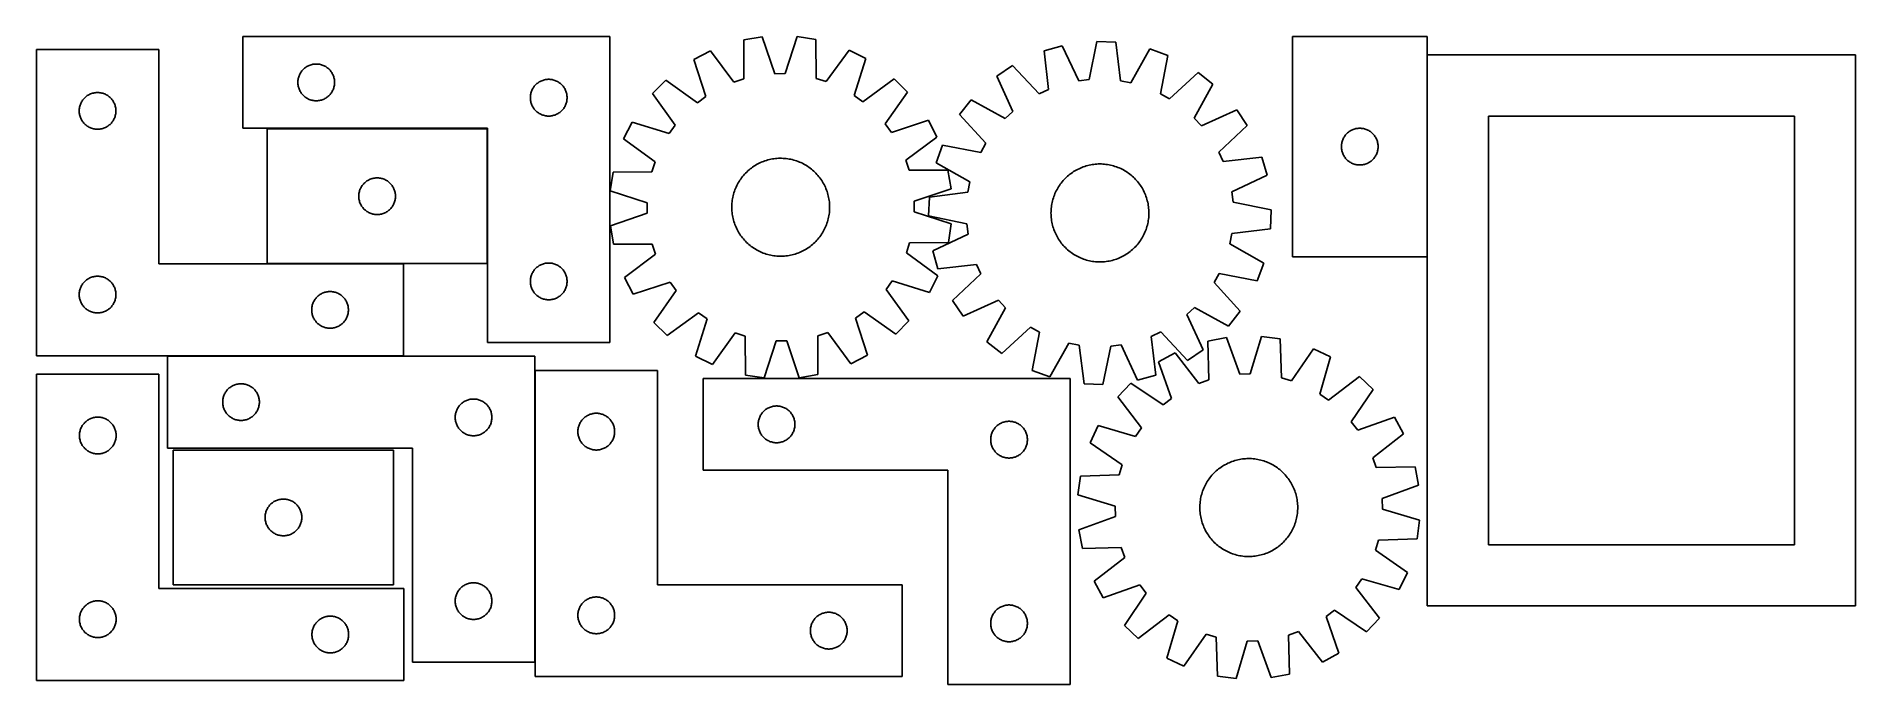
# Model space of a CAD drawing. Header units: millimetres. Extents: x 7 to 1493, y 7 to 536.
import ezdxf

# ---------------------------------------------------------------- set-up
doc = ezdxf.new("R2010")
doc.units = ezdxf.units.MM
doc.layers.add('CUT', color=7, linetype='CONTINUOUS', true_color=0x000000)

msp = doc.modelspace()

# ---------------------------------------------------------------- linework, layer by layer
at = {"layer": 'CUT'}
for p, q in [((475.287164, 535.855536), (175.287164, 535.855536)), ((175.287164, 535.855536), (175.287164, 460.855536)), ((475.287164, 285.855536), (475.287164, 535.855536)), ((599.802577, 535.57062), (584.619959, 533.076899)), ((609.95701, 505.473075), (599.802577, 535.57062)), ((628.340959, 535.733727), (618.531213, 505.522079)), ((643.551089, 533.41371), (628.340959, 535.733727)), ((1033.063162, 535.898252), (1033.063162, 355.898252)), ((1143.063162, 535.898252), (1033.063162, 535.898252)), ((1143.063162, 355.898252), (1143.063162, 535.898252)), ((106.595885, 525.081361), (6.595885, 525.081361)), ((6.595885, 525.081361), (6.595885, 275.081361)), ((106.595885, 350.081361), (106.595885, 525.081361)), ((557.528748, 524.10293), (543.859822, 517.039573)), ((576.48684, 498.616356), (557.528748, 524.10293)), ((584.619959, 533.076899), (584.626249, 501.312536)), ((643.907875, 501.651351), (643.551089, 533.41371)), ((670.743105, 524.749988), (652.077571, 499.048382)), ((684.491874, 517.843332), (670.743105, 524.749988)), ((844.943377, 528.304708), (830.143057, 524.099823)), ((830.143057, 524.099823), (833.763198, 492.542425)), ((858.456131, 499.557878), (844.943377, 528.304708)), ((873.277899, 531.713621), (866.969086, 500.582067)), ((888.653221, 531.139154), (873.277899, 531.713621)), ((892.621355, 499.623623), (888.653221, 531.139154)), ((916.654365, 525.625374), (901.034149, 497.967038)), ((931.099645, 520.327788), (916.654365, 525.625374)), ((1493.292448, 520.853838), (1143.292448, 520.853838)), ((1143.292448, 520.853838), (1143.292448, 70.853838)), ((1493.292448, 70.853838), (1493.292448, 520.853838)), ((221.869858, 505.061943), (222.232886, 505.743757)), ((222.232886, 505.743757), (222.630531, 506.405979)), ((222.630531, 506.405979), (223.061739, 507.046853)), ((223.061739, 507.046853), (223.525367, 507.664679)), ((223.525367, 507.664679), (224.020185, 508.257818)), ((224.020185, 508.257818), (224.544882, 508.824699)), ((224.544882, 508.824699), (225.098064, 509.363817)), ((225.098064, 509.363817), (225.678267, 509.873743)), ((225.678267, 509.873743), (226.28395, 510.353125)), ((226.28395, 510.353125), (226.913509, 510.800692)), ((226.913509, 510.800692), (227.565272, 511.215256)), ((227.565272, 511.215256), (228.237513, 511.595718)), ((228.237513, 511.595718), (228.928449, 511.94107)), ((228.928449, 511.94107), (229.636246, 512.250396)), ((229.636246, 512.250396), (230.359029, 512.522875)), ((230.359029, 512.522875), (231.09488, 512.757785)), ((231.09488, 512.757785), (231.841848, 512.954502)), ((231.841848, 512.954502), (232.597953, 513.112506)), ((232.597953, 513.112506), (233.361189, 513.231377)), ((233.361189, 513.231377), (234.129532, 513.310799)), ((234.129532, 513.310799), (234.900946, 513.350563)), ((234.900946, 513.350563), (235.673383, 513.350563)), ((235.673383, 513.350563), (236.444796, 513.310799)), ((236.444796, 513.310799), (237.21314, 513.231377)), ((237.21314, 513.231377), (237.976376, 513.112506)), ((237.976376, 513.112506), (238.732481, 512.954502)), ((238.732481, 512.954502), (239.479449, 512.757785)), ((239.479449, 512.757785), (240.2153, 512.522875)), ((240.2153, 512.522875), (240.938083, 512.250396)), ((240.938083, 512.250396), (241.64588, 511.94107)), ((241.64588, 511.94107), (242.336816, 511.595718)), ((242.336816, 511.595718), (243.009056, 511.215256)), ((243.009056, 511.215256), (243.66082, 510.800692)), ((243.66082, 510.800692), (244.290379, 510.353125)), ((244.290379, 510.353125), (244.896062, 509.873743)), ((244.896062, 509.873743), (245.476264, 509.363817)), ((245.476264, 509.363817), (246.029447, 508.824699)), ((246.029447, 508.824699), (246.554143, 508.257818)), ((246.554143, 508.257818), (247.048961, 507.664679)), ((247.048961, 507.664679), (247.512589, 507.046853)), ((247.512589, 507.046853), (247.943798, 506.405979)), ((247.943798, 506.405979), (248.341443, 505.743757)), ((248.341443, 505.743757), (248.704471, 505.061943)), ((543.859822, 517.039573), (553.681532, 486.831813)), ((618.531213, 505.522079), (609.95701, 505.473075)), ((675.016089, 487.525281), (684.491874, 517.843332)), ((804.248737, 512.101905), (791.472177, 503.529271)), ((825.983389, 488.937715), (804.248737, 512.101905)), ((925.13473, 489.128516), (931.099645, 520.327788)), ((956.026464, 506.431042), (932.623859, 484.953314)), ((968.127698, 496.928901), (956.026464, 506.431042)), ((220.287164, 498.355536), (220.307053, 499.127718)), ((220.307053, 497.583355), (220.287164, 498.355536)), ((220.307053, 499.127718), (220.366666, 499.897851)), ((220.366666, 496.813221), (220.307053, 497.583355)), ((220.366666, 499.897851), (220.465846, 500.663895)), ((220.465846, 496.047178), (220.366666, 496.813221)), ((220.465846, 500.663895), (220.604329, 501.423817)), ((220.604329, 495.287255), (220.465846, 496.047178)), ((220.604329, 501.423817), (220.781749, 502.175603)), ((220.781749, 494.53547), (220.604329, 495.287255)), ((220.781749, 502.175603), (220.997634, 502.917259)), ((220.997634, 493.793814), (220.781749, 494.53547)), ((220.997634, 502.917259), (221.251412, 503.646818)), ((221.251412, 493.064255), (220.997634, 493.793814)), ((221.251412, 503.646818), (221.542411, 504.362345)), ((221.542411, 492.348728), (221.251412, 493.064255)), ((221.542411, 504.362345), (221.869858, 505.061943)), ((221.869858, 491.64913), (221.542411, 492.348728)), ((222.232886, 490.967315), (221.869858, 491.64913)), ((222.630531, 490.305094), (222.232886, 490.967315)), ((248.341443, 490.967315), (247.943798, 490.305094)), ((248.704471, 491.64913), (248.341443, 490.967315)), ((248.704471, 505.061943), (249.031918, 504.362345)), ((249.031918, 492.348728), (248.704471, 491.64913)), ((249.031918, 504.362345), (249.322917, 503.646818)), ((249.322917, 493.064255), (249.031918, 492.348728)), ((249.322917, 503.646818), (249.576695, 502.917259)), ((249.576695, 493.793814), (249.322917, 493.064255)), ((249.576695, 502.917259), (249.79258, 502.175603)), ((249.79258, 494.53547), (249.576695, 493.793814)), ((249.79258, 502.175603), (249.97, 501.423817)), ((249.97, 495.287255), (249.79258, 494.53547)), ((249.97, 501.423817), (250.108483, 500.663895)), ((250.108483, 496.047178), (249.97, 495.287255)), ((250.108483, 500.663895), (250.207663, 499.897851)), ((250.207663, 496.813221), (250.108483, 496.047178)), ((250.207663, 499.897851), (250.267276, 499.127718)), ((250.267276, 497.583355), (250.207663, 496.813221)), ((250.267276, 499.127718), (250.287164, 498.355536)), ((250.287164, 498.355536), (250.267276, 497.583355)), ((410.997634, 490.417259), (411.251412, 491.146818)), ((411.251412, 491.146818), (411.542411, 491.862345)), ((411.542411, 491.862345), (411.869858, 492.561943)), ((411.869858, 492.561943), (412.232886, 493.243757)), ((412.232886, 493.243757), (412.630531, 493.905979)), ((412.630531, 493.905979), (413.061739, 494.546853)), ((413.061739, 494.546853), (413.525367, 495.164679)), ((413.525367, 495.164679), (414.020185, 495.757818)), ((414.020185, 495.757818), (414.544882, 496.324699)), ((414.544882, 496.324699), (415.098064, 496.863817)), ((415.098064, 496.863817), (415.678267, 497.373743)), ((415.678267, 497.373743), (416.28395, 497.853125)), ((416.28395, 497.853125), (416.913509, 498.300692)), ((416.913509, 498.300692), (417.565272, 498.715256)), ((417.565272, 498.715256), (418.237513, 499.095718)), ((418.237513, 499.095718), (418.928449, 499.44107)), ((418.928449, 499.44107), (419.636246, 499.750396)), ((419.636246, 499.750396), (420.359029, 500.022875)), ((420.359029, 500.022875), (421.09488, 500.257785)), ((421.09488, 500.257785), (421.841848, 500.454502)), ((421.841848, 500.454502), (422.597953, 500.612506)), ((422.597953, 500.612506), (423.361189, 500.731377)), ((423.361189, 500.731377), (424.129532, 500.810799)), ((424.129532, 500.810799), (424.900946, 500.850563)), ((424.900946, 500.850563), (425.673383, 500.850563)), ((425.673383, 500.850563), (426.444796, 500.810799)), ((426.444796, 500.810799), (427.21314, 500.731377)), ((427.21314, 500.731377), (427.976376, 500.612506)), ((427.976376, 500.612506), (428.732481, 500.454502)), ((428.732481, 500.454502), (429.479449, 500.257785)), ((429.479449, 500.257785), (430.2153, 500.022875)), ((430.2153, 500.022875), (430.938083, 499.750396)), ((430.938083, 499.750396), (431.64588, 499.44107)), ((431.64588, 499.44107), (432.336816, 499.095718)), ((432.336816, 499.095718), (433.009056, 498.715256)), ((433.009056, 498.715256), (433.66082, 498.300692)), ((433.66082, 498.300692), (434.290379, 497.853125)), ((434.290379, 497.853125), (434.896062, 497.373743)), ((434.896062, 497.373743), (435.476264, 496.863817)), ((435.476264, 496.863817), (436.029447, 496.324699)), ((436.029447, 496.324699), (436.554143, 495.757818)), ((436.554143, 495.757818), (437.048961, 495.164679)), ((437.048961, 495.164679), (437.512589, 494.546853)), ((437.512589, 494.546853), (437.943798, 493.905979)), ((437.943798, 493.905979), (438.341443, 493.243757)), ((438.341443, 493.243757), (438.704471, 492.561943)), ((438.704471, 492.561943), (439.031918, 491.862345)), ((439.031918, 491.862345), (439.322917, 491.146818)), ((439.322917, 491.146818), (439.576695, 490.417259)), ((520.867658, 500.133178), (510.050434, 489.191595)), ((546.77366, 481.752377), (520.867658, 500.133178)), ((584.626249, 501.312536), (576.48684, 498.616356)), ((652.077571, 499.048382), (643.907875, 501.651351)), ((707.675782, 501.200848), (681.98157, 482.525136)), ((718.617364, 490.383625), (707.675782, 501.200848)), ((791.472177, 503.529271), (804.666908, 474.635088)), ((833.763198, 492.542425), (825.983389, 488.937715)), ((866.969086, 500.582067), (858.456131, 499.557878)), ((901.034149, 497.967038), (892.621355, 499.623623)), ((952.813621, 469.099891), (968.127698, 496.928901)), ((41.595885, 475.081361), (41.615774, 475.853542)), ((41.615774, 475.853542), (41.675387, 476.623676)), ((41.675387, 476.623676), (41.774567, 477.389719)), ((41.774567, 477.389719), (41.91305, 478.149642)), ((41.91305, 478.149642), (42.090469, 478.901427)), ((42.090469, 478.901427), (42.306355, 479.643083)), ((42.306355, 479.643083), (42.560133, 480.372642)), ((42.560133, 480.372642), (42.851132, 481.088169)), ((42.851132, 481.088169), (43.178579, 481.787767)), ((43.178579, 481.787767), (43.541607, 482.469582)), ((43.541607, 482.469582), (43.939252, 483.131803)), ((43.939252, 483.131803), (44.37046, 483.772677)), ((44.37046, 483.772677), (44.834088, 484.390503)), ((44.834088, 484.390503), (45.328906, 484.983642)), ((45.328906, 484.983642), (45.853603, 485.550523)), ((45.853603, 485.550523), (46.406785, 486.089641)), ((46.406785, 486.089641), (46.986988, 486.599567)), ((46.986988, 486.599567), (47.592671, 487.078949)), ((47.592671, 487.078949), (48.22223, 487.526516)), ((48.22223, 487.526516), (48.873993, 487.94108)), ((48.873993, 487.94108), (49.546234, 488.321543)), ((49.546234, 488.321543), (50.237169, 488.666895)), ((50.237169, 488.666895), (50.944967, 488.97622)), ((50.944967, 488.97622), (51.66775, 489.248699)), ((51.66775, 489.248699), (52.403601, 489.483609)), ((52.403601, 489.483609), (53.150569, 489.680326)), ((53.150569, 489.680326), (53.906674, 489.83833)), ((53.906674, 489.83833), (54.66991, 489.957201)), ((54.66991, 489.957201), (55.438253, 490.036623)), ((55.438253, 490.036623), (56.209667, 490.076388)), ((56.209667, 490.076388), (56.982104, 490.076388)), ((56.982104, 490.076388), (57.753517, 490.036623)), ((57.753517, 490.036623), (58.521861, 489.957201)), ((58.521861, 489.957201), (59.285097, 489.83833)), ((59.285097, 489.83833), (60.041201, 489.680326)), ((60.041201, 489.680326), (60.78817, 489.483609)), ((60.78817, 489.483609), (61.524021, 489.248699)), ((61.524021, 489.248699), (62.246804, 488.97622)), ((62.246804, 488.97622), (62.954601, 488.666895)), ((62.954601, 488.666895), (63.645536, 488.321543)), ((63.645536, 488.321543), (64.317777, 487.94108)), ((64.317777, 487.94108), (64.969541, 487.526516)), ((64.969541, 487.526516), (65.5991, 487.078949)), ((65.5991, 487.078949), (66.204783, 486.599567)), ((66.204783, 486.599567), (66.784985, 486.089641)), ((66.784985, 486.089641), (67.338168, 485.550523)), ((67.338168, 485.550523), (67.862864, 484.983642)), ((67.862864, 484.983642), (68.357682, 484.390503)), ((68.357682, 484.390503), (68.82131, 483.772677)), ((68.82131, 483.772677), (69.252519, 483.131803)), ((69.252519, 483.131803), (69.650164, 482.469582)), ((69.650164, 482.469582), (70.013192, 481.787767)), ((70.013192, 481.787767), (70.340639, 481.088169)), ((70.340639, 481.088169), (70.631638, 480.372642)), ((70.631638, 480.372642), (70.885416, 479.643083)), ((70.885416, 479.643083), (71.101301, 478.901427)), ((71.101301, 478.901427), (71.278721, 478.149642)), ((71.278721, 478.149642), (71.417204, 477.389719)), ((71.417204, 477.389719), (71.516383, 476.623676)), ((71.516383, 476.623676), (71.575997, 475.853542)), ((71.575997, 475.853542), (71.595885, 475.081361)), ((223.061739, 489.66422), (222.630531, 490.305094)), ((223.525367, 489.046394), (223.061739, 489.66422)), ((224.020185, 488.453255), (223.525367, 489.046394)), ((224.544882, 487.886374), (224.020185, 488.453255)), ((225.098064, 487.347256), (224.544882, 487.886374)), ((225.678267, 486.83733), (225.098064, 487.347256)), ((226.28395, 486.357948), (225.678267, 486.83733)), ((226.913509, 485.910381), (226.28395, 486.357948)), ((227.565272, 485.495817), (226.913509, 485.910381)), ((228.237513, 485.115354), (227.565272, 485.495817)), ((228.928449, 484.770002), (228.237513, 485.115354)), ((229.636246, 484.460677), (228.928449, 484.770002)), ((230.359029, 484.188198), (229.636246, 484.460677)), ((231.09488, 483.953288), (230.359029, 484.188198)), ((231.841848, 483.756571), (231.09488, 483.953288)), ((232.597953, 483.598567), (231.841848, 483.756571)), ((233.361189, 483.479696), (232.597953, 483.598567)), ((234.129532, 483.400274), (233.361189, 483.479696)), ((234.900946, 483.360509), (234.129532, 483.400274)), ((235.673383, 483.360509), (234.900946, 483.360509)), ((236.444796, 483.400274), (235.673383, 483.360509)), ((237.21314, 483.479696), (236.444796, 483.400274)), ((237.976376, 483.598567), (237.21314, 483.479696)), ((238.732481, 483.756571), (237.976376, 483.598567)), ((239.479449, 483.953288), (238.732481, 483.756571)), ((240.2153, 484.188198), (239.479449, 483.953288)), ((240.938083, 484.460677), (240.2153, 484.188198)), ((241.64588, 484.770002), (240.938083, 484.460677)), ((242.336816, 485.115354), (241.64588, 484.770002)), ((243.009056, 485.495817), (242.336816, 485.115354)), ((243.66082, 485.910381), (243.009056, 485.495817)), ((244.290379, 486.357948), (243.66082, 485.910381)), ((244.896062, 486.83733), (244.290379, 486.357948)), ((245.476264, 487.347256), (244.896062, 486.83733)), ((246.029447, 487.886374), (245.476264, 487.347256)), ((246.554143, 488.453255), (246.029447, 487.886374)), ((247.048961, 489.046394), (246.554143, 488.453255)), ((247.512589, 489.66422), (247.048961, 489.046394)), ((247.943798, 490.305094), (247.512589, 489.66422)), ((410.287164, 485.855536), (410.307053, 486.627718)), ((410.307053, 485.083355), (410.287164, 485.855536)), ((410.307053, 486.627718), (410.366666, 487.397851)), ((410.366666, 484.313221), (410.307053, 485.083355)), ((410.366666, 487.397851), (410.465846, 488.163895)), ((410.465846, 483.547178), (410.366666, 484.313221)), ((410.465846, 488.163895), (410.604329, 488.923817)), ((410.604329, 482.787255), (410.465846, 483.547178)), ((410.604329, 488.923817), (410.781749, 489.675603)), ((410.781749, 482.03547), (410.604329, 482.787255)), ((410.781749, 489.675603), (410.997634, 490.417259)), ((410.997634, 481.293814), (410.781749, 482.03547)), ((411.251412, 480.564255), (410.997634, 481.293814)), ((411.542411, 479.848728), (411.251412, 480.564255)), ((411.869858, 479.14913), (411.542411, 479.848728)), ((412.232886, 478.467315), (411.869858, 479.14913)), ((412.630531, 477.805094), (412.232886, 478.467315)), ((413.061739, 477.16422), (412.630531, 477.805094)), ((413.525367, 476.546394), (413.061739, 477.16422)), ((414.020185, 475.953255), (413.525367, 476.546394)), ((414.544882, 475.386374), (414.020185, 475.953255)), ((436.554143, 475.953255), (436.029447, 475.386374)), ((437.048961, 476.546394), (436.554143, 475.953255)), ((437.512589, 477.16422), (437.048961, 476.546394)), ((437.943798, 477.805094), (437.512589, 477.16422)), ((438.341443, 478.467315), (437.943798, 477.805094)), ((438.704471, 479.14913), (438.341443, 478.467315)), ((439.031918, 479.848728), (438.704471, 479.14913)), ((439.322917, 480.564255), (439.031918, 479.848728)), ((439.576695, 481.293814), (439.322917, 480.564255)), ((439.576695, 490.417259), (439.79258, 489.675603)), ((439.79258, 482.03547), (439.576695, 481.293814)), ((439.79258, 489.675603), (439.97, 488.923817)), ((439.97, 482.787255), (439.79258, 482.03547)), ((439.97, 488.923817), (440.108483, 488.163895)), ((440.108483, 483.547178), (439.97, 482.787255)), ((440.108483, 488.163895), (440.207663, 487.397851)), ((440.207663, 484.313221), (440.108483, 483.547178)), ((440.207663, 487.397851), (440.267276, 486.627718)), ((440.267276, 485.083355), (440.207663, 484.313221)), ((440.267276, 486.627718), (440.287164, 485.855536)), ((440.287164, 485.855536), (440.267276, 485.083355)), ((510.050434, 489.191595), (528.726147, 463.497384)), ((553.681532, 486.831813), (546.77366, 481.752377)), ((681.98157, 482.525136), (675.016089, 487.525281)), ((700.236564, 464.477623), (718.617364, 490.383625)), ((770.552776, 484.116788), (761.050635, 472.015554)), ((798.381786, 468.802711), (770.552776, 484.116788)), ((932.623859, 484.953314), (925.13473, 489.128516)), ((987.540181, 476.0095), (958.645998, 462.814769)), ((996.112815, 463.23294), (987.540181, 476.0095)), ((41.615774, 474.309179), (41.595885, 475.081361)), ((41.675387, 473.539046), (41.615774, 474.309179)), ((41.774567, 472.773002), (41.675387, 473.539046)), ((41.91305, 472.01308), (41.774567, 472.773002)), ((42.090469, 471.261294), (41.91305, 472.01308)), ((42.306355, 470.519638), (42.090469, 471.261294)), ((42.560133, 469.790079), (42.306355, 470.519638)), ((42.851132, 469.074552), (42.560133, 469.790079)), ((43.178579, 468.374954), (42.851132, 469.074552)), ((43.541607, 467.69314), (43.178579, 468.374954)), ((43.939252, 467.030918), (43.541607, 467.69314)), ((44.37046, 466.390044), (43.939252, 467.030918)), ((44.834088, 465.772218), (44.37046, 466.390044)), ((45.328906, 465.179079), (44.834088, 465.772218)), ((45.853603, 464.612198), (45.328906, 465.179079)), ((46.406785, 464.07308), (45.853603, 464.612198)), ((46.986988, 463.563154), (46.406785, 464.07308)), ((47.592671, 463.083772), (46.986988, 463.563154)), ((48.22223, 462.636205), (47.592671, 463.083772)), ((48.873993, 462.221641), (48.22223, 462.636205)), ((49.546234, 461.841179), (48.873993, 462.221641)), ((50.237169, 461.495827), (49.546234, 461.841179)), ((50.944967, 461.186501), (50.237169, 461.495827)), ((51.66775, 460.914022), (50.944967, 461.186501)), ((52.403601, 460.679112), (51.66775, 460.914022)), ((61.524021, 460.914022), (60.78817, 460.679112)), ((62.246804, 461.186501), (61.524021, 460.914022)), ((62.954601, 461.495827), (62.246804, 461.186501)), ((63.645536, 461.841179), (62.954601, 461.495827)), ((64.317777, 462.221641), (63.645536, 461.841179)), ((64.969541, 462.636205), (64.317777, 462.221641)), ((65.5991, 463.083772), (64.969541, 462.636205)), ((66.204783, 463.563154), (65.5991, 463.083772)), ((66.784985, 464.07308), (66.204783, 463.563154)), ((67.338168, 464.612198), (66.784985, 464.07308)), ((67.862864, 465.179079), (67.338168, 464.612198)), ((68.357682, 465.772218), (67.862864, 465.179079)), ((68.82131, 466.390044), (68.357682, 465.772218)), ((69.252519, 467.030918), (68.82131, 466.390044)), ((69.650164, 467.69314), (69.252519, 467.030918)), ((70.013192, 468.374954), (69.650164, 467.69314)), ((70.340639, 469.074552), (70.013192, 468.374954)), ((70.631638, 469.790079), (70.340639, 469.074552)), ((70.885416, 470.519638), (70.631638, 469.790079)), ((71.101301, 471.261294), (70.885416, 470.519638)), ((71.278721, 472.01308), (71.101301, 471.261294)), ((71.417204, 472.773002), (71.278721, 472.01308)), ((71.516383, 473.539046), (71.417204, 472.773002)), ((71.575997, 474.309179), (71.516383, 473.539046)), ((71.595885, 475.081361), (71.575997, 474.309179)), ((415.098064, 474.847256), (414.544882, 475.386374)), ((415.678267, 474.33733), (415.098064, 474.847256)), ((416.28395, 473.857948), (415.678267, 474.33733)), ((416.913509, 473.410381), (416.28395, 473.857948)), ((417.565272, 472.995817), (416.913509, 473.410381)), ((418.237513, 472.615354), (417.565272, 472.995817)), ((418.928449, 472.270002), (418.237513, 472.615354)), ((419.636246, 471.960677), (418.928449, 472.270002)), ((420.359029, 471.688198), (419.636246, 471.960677)), ((421.09488, 471.453288), (420.359029, 471.688198)), ((421.841848, 471.256571), (421.09488, 471.453288)), ((422.597953, 471.098567), (421.841848, 471.256571)), ((423.361189, 470.979696), (422.597953, 471.098567)), ((424.129532, 470.900274), (423.361189, 470.979696)), ((424.900946, 470.860509), (424.129532, 470.900274)), ((425.673383, 470.860509), (424.900946, 470.860509)), ((426.444796, 470.900274), (425.673383, 470.860509)), ((427.21314, 470.979696), (426.444796, 470.900274)), ((427.976376, 471.098567), (427.21314, 470.979696)), ((428.732481, 471.256571), (427.976376, 471.098567)), ((429.479449, 471.453288), (428.732481, 471.256571)), ((430.2153, 471.688198), (429.479449, 471.453288)), ((430.938083, 471.960677), (430.2153, 471.688198)), ((431.64588, 472.270002), (430.938083, 471.960677)), ((432.336816, 472.615354), (431.64588, 472.270002)), ((433.009056, 472.995817), (432.336816, 472.615354)), ((433.66082, 473.410381), (433.009056, 472.995817)), ((434.290379, 473.857948), (433.66082, 473.410381)), ((434.896062, 474.33733), (434.290379, 473.857948)), ((435.476264, 474.847256), (434.896062, 474.33733)), ((436.029447, 475.386374), (435.476264, 474.847256)), ((493.40795, 466.007688), (486.501294, 452.258919)), ((523.726002, 456.531903), (493.40795, 466.007688)), ((528.726147, 463.497384), (523.726002, 456.531903)), ((705.315999, 457.56975), (700.236564, 464.477623)), ((735.523759, 467.391461), (705.315999, 457.56975)), ((742.587117, 453.722535), (735.523759, 467.391461)), ((761.050635, 472.015554), (782.528363, 448.612949)), ((804.666908, 474.635088), (798.381786, 468.802711)), ((958.645998, 462.814769), (952.813621, 469.099891)), ((972.948625, 441.498288), (996.112815, 463.23294)), ((1086.520847, 460.81875), (1087.29098, 460.878363)), ((1087.29098, 460.878363), (1088.063162, 460.898252)), ((1088.063162, 460.898252), (1088.835343, 460.878363)), ((1088.835343, 460.878363), (1089.605476, 460.81875)), ((1443.292448, 470.853838), (1193.292448, 470.853838)), ((1193.292448, 470.853838), (1193.292448, 120.853838)), ((1443.292448, 120.853838), (1443.292448, 470.853838)), ((53.150569, 460.482395), (52.403601, 460.679112)), ((53.906674, 460.324391), (53.150569, 460.482395)), ((54.66991, 460.20552), (53.906674, 460.324391)), ((55.438253, 460.126098), (54.66991, 460.20552)), ((56.209667, 460.086334), (55.438253, 460.126098)), ((56.982104, 460.086334), (56.209667, 460.086334)), ((57.753517, 460.126098), (56.982104, 460.086334)), ((58.521861, 460.20552), (57.753517, 460.126098)), ((59.285097, 460.324391), (58.521861, 460.20552)), ((60.041201, 460.482395), (59.285097, 460.324391)), ((60.78817, 460.679112), (60.041201, 460.482395)), ((175.287164, 460.855536), (375.287164, 460.855536)), ((375.062068, 460.401434), (195.062068, 460.401434)), ((195.062068, 460.401434), (195.062068, 350.401434)), ((375.062068, 350.401434), (375.062068, 460.401434)), ((375.287164, 460.855536), (375.287164, 285.855536)), ((486.501294, 452.258919), (512.202901, 433.593384)), ((717.100542, 434.764443), (742.587117, 453.722535)), ((747.153889, 447.088735), (741.856303, 432.643455)), ((778.353161, 441.12382), (747.153889, 447.088735)), ((782.528363, 448.612949), (778.353161, 441.12382)), ((1073.068135, 446.28447), (1073.107899, 447.055884)), ((1073.068135, 445.512033), (1073.068135, 446.28447)), ((1073.107899, 447.055884), (1073.187321, 447.824227)), ((1073.187321, 447.824227), (1073.306192, 448.587463)), ((1073.306192, 448.587463), (1073.464196, 449.343568)), ((1073.464196, 449.343568), (1073.660913, 450.090536)), ((1073.660913, 450.090536), (1073.895823, 450.826387)), ((1073.895823, 450.826387), (1074.168302, 451.54917)), ((1074.168302, 451.54917), (1074.477628, 452.256967)), ((1074.477628, 452.256967), (1074.82298, 452.947903)), ((1074.82298, 452.947903), (1075.203442, 453.620144)), ((1075.203442, 453.620144), (1075.618006, 454.271907)), ((1075.618006, 454.271907), (1076.065573, 454.901466)), ((1076.065573, 454.901466), (1076.544955, 455.507149)), ((1076.544955, 455.507149), (1077.054881, 456.087352)), ((1077.054881, 456.087352), (1077.593999, 456.640534)), ((1077.593999, 456.640534), (1078.16088, 457.165231)), ((1078.16088, 457.165231), (1078.754019, 457.660049)), ((1078.754019, 457.660049), (1079.371845, 458.123677)), ((1079.371845, 458.123677), (1080.012719, 458.554885)), ((1080.012719, 458.554885), (1080.674941, 458.95253)), ((1080.674941, 458.95253), (1081.356755, 459.315558)), ((1081.356755, 459.315558), (1082.056353, 459.643005)), ((1082.056353, 459.643005), (1082.77188, 459.934004)), ((1082.77188, 459.934004), (1083.501439, 460.187782)), ((1083.501439, 460.187782), (1084.243095, 460.403667)), ((1084.243095, 460.403667), (1084.994881, 460.581087)), ((1084.994881, 460.581087), (1085.754803, 460.71957)), ((1085.754803, 460.71957), (1086.520847, 460.81875)), ((1089.605476, 460.81875), (1090.37152, 460.71957)), ((1090.37152, 460.71957), (1091.131443, 460.581087)), ((1091.131443, 460.581087), (1091.883228, 460.403667)), ((1091.883228, 460.403667), (1092.624884, 460.187782)), ((1092.624884, 460.187782), (1093.354443, 459.934004)), ((1093.354443, 459.934004), (1094.06997, 459.643005)), ((1094.06997, 459.643005), (1094.769568, 459.315558)), ((1094.769568, 459.315558), (1095.451383, 458.95253)), ((1095.451383, 458.95253), (1096.113604, 458.554885)), ((1096.113604, 458.554885), (1096.754478, 458.123677)), ((1096.754478, 458.123677), (1097.372304, 457.660049)), ((1097.372304, 457.660049), (1097.965443, 457.165231)), ((1097.965443, 457.165231), (1098.532324, 456.640534)), ((1098.532324, 456.640534), (1099.071442, 456.087352)), ((1099.071442, 456.087352), (1099.581368, 455.507149)), ((1099.581368, 455.507149), (1100.06075, 454.901466)), ((1100.06075, 454.901466), (1100.508317, 454.271907)), ((1100.508317, 454.271907), (1100.922881, 453.620144)), ((1100.922881, 453.620144), (1101.303344, 452.947903)), ((1101.303344, 452.947903), (1101.648695, 452.256967)), ((1101.648695, 452.256967), (1101.958021, 451.54917)), ((1101.958021, 451.54917), (1102.2305, 450.826387)), ((1102.2305, 450.826387), (1102.46541, 450.090536)), ((1102.46541, 450.090536), (1102.662127, 449.343568)), ((1102.662127, 449.343568), (1102.820131, 448.587463)), ((1102.820131, 448.587463), (1102.939002, 447.824227)), ((1102.939002, 447.824227), (1103.018424, 447.055884)), ((1103.018424, 447.055884), (1103.058189, 446.28447)), ((1103.058189, 446.28447), (1103.058189, 445.512033)), ((512.202901, 433.593384), (509.599932, 425.423689)), ((594.040782, 430.533776), (595.123743, 431.171115)), ((595.123743, 431.171115), (596.226189, 431.774123)), ((596.226189, 431.774123), (597.347033, 432.342205)), ((597.347033, 432.342205), (598.485167, 432.8748)), ((598.485167, 432.8748), (599.639468, 433.371383)), ((599.639468, 433.371383), (600.808799, 433.831463)), ((600.808799, 433.831463), (601.992003, 434.254587)), ((601.992003, 434.254587), (603.187915, 434.640336)), ((603.187915, 434.640336), (604.395353, 434.988331)), ((604.395353, 434.988331), (605.613126, 435.298227)), ((605.613126, 435.298227), (606.840032, 435.569719)), ((606.840032, 435.569719), (608.074861, 435.802539)), ((608.074861, 435.802539), (609.316393, 435.996458)), ((609.316393, 435.996458), (610.563404, 436.151283)), ((610.563404, 436.151283), (611.814662, 436.266862)), ((611.814662, 436.266862), (613.068934, 436.343082)), ((613.068934, 436.343082), (614.324981, 436.379866)), ((614.324981, 436.379866), (615.581563, 436.377178)), ((615.581563, 436.377178), (616.837441, 436.335022)), ((616.837441, 436.335022), (618.091376, 436.253438)), ((618.091376, 436.253438), (619.342129, 436.132508)), ((619.342129, 436.132508), (620.588466, 435.97235)), ((620.588466, 435.97235), (621.829157, 435.773123)), ((621.829157, 435.773123), (623.062979, 435.535023)), ((623.062979, 435.535023), (624.288712, 435.258285)), ((624.288712, 435.258285), (625.505149, 434.943183)), ((625.505149, 434.943183), (626.711087, 434.590027)), ((626.711087, 434.590027), (627.905338, 434.199165)), ((627.905338, 434.199165), (629.086721, 433.770985)), ((629.086721, 433.770985), (630.254073, 433.305907)), ((630.254073, 433.305907), (631.40624, 432.804392)), ((631.40624, 432.804392), (632.542086, 432.266933)), ((632.542086, 432.266933), (633.660489, 431.694062)), ((633.660489, 431.694062), (634.760346, 431.086344)), ((719.796723, 426.625033), (717.100542, 434.764443)), ((741.856303, 432.643455), (769.514639, 417.023238)), ((868.175445, 431.012377), (869.412901, 431.230803)), ((869.412901, 431.230803), (870.656607, 431.410251)), ((870.656607, 431.410251), (871.905336, 431.550544)), ((871.905336, 431.550544), (873.157856, 431.651545)), ((873.157856, 431.651545), (874.41293, 431.713154)), ((874.41293, 431.713154), (875.66932, 431.735309)), ((875.66932, 431.735309), (876.925786, 431.71799)), ((876.925786, 431.71799), (878.181088, 431.661212)), ((878.181088, 431.661212), (879.433987, 431.565032)), ((879.433987, 431.565032), (880.683247, 431.429545)), ((880.683247, 431.429545), (881.927635, 431.254885)), ((881.927635, 431.254885), (883.165922, 431.041224)), ((976.553336, 433.718479), (972.948625, 441.498288)), ((1008.110733, 437.33862), (976.553336, 433.718479)), ((1012.315618, 422.5383), (1008.110733, 437.33862)), ((1073.107899, 444.74062), (1073.068135, 445.512033)), ((1073.187321, 443.972276), (1073.107899, 444.74062)), ((1073.306192, 443.20904), (1073.187321, 443.972276)), ((1073.464196, 442.452935), (1073.306192, 443.20904)), ((1073.660913, 441.705967), (1073.464196, 442.452935)), ((1073.895823, 440.970116), (1073.660913, 441.705967)), ((1074.168302, 440.247333), (1073.895823, 440.970116)), ((1074.477628, 439.539536), (1074.168302, 440.247333)), ((1074.82298, 438.8486), (1074.477628, 439.539536)), ((1075.203442, 438.17636), (1074.82298, 438.8486)), ((1075.618006, 437.524596), (1075.203442, 438.17636)), ((1076.065573, 436.895037), (1075.618006, 437.524596)), ((1076.544955, 436.289354), (1076.065573, 436.895037)), ((1077.054881, 435.709151), (1076.544955, 436.289354)), ((1077.593999, 435.155969), (1077.054881, 435.709151)), ((1078.16088, 434.631273), (1077.593999, 435.155969)), ((1078.754019, 434.136454), (1078.16088, 434.631273)), ((1079.371845, 433.672827), (1078.754019, 434.136454)), ((1080.012719, 433.241618), (1079.371845, 433.672827)), ((1080.674941, 432.843973), (1080.012719, 433.241618)), ((1081.356755, 432.480945), (1080.674941, 432.843973)), ((1082.056353, 432.153498), (1081.356755, 432.480945)), ((1082.77188, 431.862499), (1082.056353, 432.153498)), ((1083.501439, 431.608721), (1082.77188, 431.862499)), ((1084.243095, 431.392836), (1083.501439, 431.608721)), ((1084.994881, 431.215416), (1084.243095, 431.392836)), ((1085.754803, 431.076933), (1084.994881, 431.215416)), ((1091.131443, 431.215416), (1090.37152, 431.076933)), ((1091.883228, 431.392836), (1091.131443, 431.215416)), ((1092.624884, 431.608721), (1091.883228, 431.392836)), ((1093.354443, 431.862499), (1092.624884, 431.608721)), ((1094.06997, 432.153498), (1093.354443, 431.862499)), ((1094.769568, 432.480945), (1094.06997, 432.153498)), ((1095.451383, 432.843973), (1094.769568, 432.480945)), ((1096.113604, 433.241618), (1095.451383, 432.843973)), ((1096.754478, 433.672827), (1096.113604, 433.241618)), ((1097.372304, 434.136454), (1096.754478, 433.672827)), ((1097.965443, 434.631273), (1097.372304, 434.136454)), ((1098.532324, 435.155969), (1097.965443, 434.631273)), ((1099.071442, 435.709151), (1098.532324, 435.155969)), ((1099.581368, 436.289354), (1099.071442, 435.709151)), ((1100.06075, 436.895037), (1099.581368, 436.289354)), ((1100.508317, 437.524596), (1100.06075, 436.895037)), ((1100.922881, 438.17636), (1100.508317, 437.524596)), ((1101.303344, 438.8486), (1100.922881, 438.17636)), ((1101.648695, 439.539536), (1101.303344, 438.8486)), ((1101.958021, 440.247333), (1101.648695, 439.539536)), ((1102.2305, 440.970116), (1101.958021, 440.247333)), ((1102.46541, 441.705967), (1102.2305, 440.970116)), ((1102.662127, 442.452935), (1102.46541, 441.705967)), ((1102.820131, 443.20904), (1102.662127, 442.452935)), ((1102.939002, 443.972276), (1102.820131, 443.20904)), ((1103.018424, 444.74062), (1102.939002, 443.972276)), ((1103.058189, 445.512033), (1103.018424, 444.74062)), ((274.319786, 415.870596), (274.872968, 416.409715)), ((274.872968, 416.409715), (275.453171, 416.919641)), ((275.453171, 416.919641), (276.058854, 417.399023)), ((276.058854, 417.399023), (276.688413, 417.846589)), ((276.688413, 417.846589), (277.340176, 418.261154)), ((277.340176, 418.261154), (278.012417, 418.641616)), ((278.012417, 418.641616), (278.703353, 418.986968)), ((278.703353, 418.986968), (279.41115, 419.296294)), ((279.41115, 419.296294), (280.133933, 419.568773)), ((280.133933, 419.568773), (280.869784, 419.803682)), ((280.869784, 419.803682), (281.616752, 420.0004)), ((281.616752, 420.0004), (282.372857, 420.158403)), ((282.372857, 420.158403), (283.136093, 420.277274)), ((283.136093, 420.277274), (283.904436, 420.356697)), ((283.904436, 420.356697), (284.67585, 420.396461)), ((284.67585, 420.396461), (285.448287, 420.396461)), ((285.448287, 420.396461), (286.2197, 420.356697)), ((286.2197, 420.356697), (286.988044, 420.277274)), ((286.988044, 420.277274), (287.75128, 420.158403)), ((287.75128, 420.158403), (288.507384, 420.0004)), ((288.507384, 420.0004), (289.254353, 419.803682)), ((289.254353, 419.803682), (289.990204, 419.568773)), ((289.990204, 419.568773), (290.712987, 419.296294)), ((290.712987, 419.296294), (291.420784, 418.986968)), ((291.420784, 418.986968), (292.11172, 418.641616)), ((292.11172, 418.641616), (292.78396, 418.261154)), ((292.78396, 418.261154), (293.435724, 417.846589)), ((293.435724, 417.846589), (294.065283, 417.399023)), ((294.065283, 417.399023), (294.670966, 416.919641)), ((294.670966, 416.919641), (295.251168, 416.409715)), ((295.251168, 416.409715), (295.804351, 415.870596)), ((477.837573, 425.066903), (475.517556, 409.856772)), ((509.599932, 425.423689), (477.837573, 425.066903)), ((579.557221, 415.176303), (580.164939, 416.27616)), ((580.164939, 416.27616), (580.806905, 417.356385)), ((580.806905, 417.356385), (581.482484, 418.415913)), ((581.482484, 418.415913), (582.191011, 419.453697)), ((582.191011, 419.453697), (582.931786, 420.468714)), ((582.931786, 420.468714), (583.704078, 421.459962)), ((583.704078, 421.459962), (584.507125, 422.426462)), ((584.507125, 422.426462), (585.340133, 423.367261)), ((585.340133, 423.367261), (586.202282, 424.281431)), ((586.202282, 424.281431), (587.092721, 425.168069)), ((587.092721, 425.168069), (588.01057, 426.026299)), ((588.01057, 426.026299), (588.954923, 426.855277)), ((588.954923, 426.855277), (589.92485, 427.654182)), ((589.92485, 427.654182), (590.919392, 428.422226)), ((590.919392, 428.422226), (591.937568, 429.158653)), ((591.937568, 429.158653), (592.978374, 429.862734)), ((592.978374, 429.862734), (594.040782, 430.533776)), ((634.760346, 431.086344), (635.840571, 430.444378)), ((635.840571, 430.444378), (636.900099, 429.768798)), ((636.900099, 429.768798), (637.937883, 429.060271)), ((637.937883, 429.060271), (638.9529, 428.319496)), ((638.9529, 428.319496), (639.944148, 427.547205)), ((639.944148, 427.547205), (640.910648, 426.744158)), ((640.910648, 426.744158), (641.851448, 425.911149)), ((641.851448, 425.911149), (642.765617, 425.049)), ((642.765617, 425.049), (643.652255, 424.158562)), ((643.652255, 424.158562), (644.510486, 423.240713)), ((644.510486, 423.240713), (645.339463, 422.296359)), ((645.339463, 422.296359), (646.138368, 421.326433)), ((646.138368, 421.326433), (646.906413, 420.331891)), ((646.906413, 420.331891), (647.642839, 419.313714)), ((647.642839, 419.313714), (648.34692, 418.272909)), ((648.34692, 418.272909), (649.017962, 417.210501)), ((649.017962, 417.210501), (649.655301, 416.12754)), ((751.561085, 426.631324), (719.796723, 426.625033)), ((754.054806, 411.448705), (751.561085, 426.631324)), ((769.514639, 417.023238), (767.858054, 408.610445)), ((844.092974, 416.190799), (844.876756, 417.172987)), ((844.876756, 417.172987), (845.691003, 418.13007)), ((845.691003, 418.13007), (846.534911, 419.061106)), ((846.534911, 419.061106), (847.407646, 419.965174)), ((847.407646, 419.965174), (848.308349, 420.841382)), ((848.308349, 420.841382), (849.236129, 421.688867)), ((849.236129, 421.688867), (850.190072, 422.506791)), ((850.190072, 422.506791), (851.169236, 423.294348)), ((851.169236, 423.294348), (852.172654, 424.050759)), ((852.172654, 424.050759), (853.199337, 424.77528)), ((853.199337, 424.77528), (854.248271, 425.467193)), ((854.248271, 425.467193), (855.31842, 426.125818)), ((855.31842, 426.125818), (856.40873, 426.750503)), ((856.40873, 426.750503), (857.518123, 427.340633)), ((857.518123, 427.340633), (858.645506, 427.895625)), ((858.645506, 427.895625), (859.789765, 428.414931)), ((859.789765, 428.414931), (860.949771, 428.898038)), ((860.949771, 428.898038), (862.124379, 429.344471)), ((862.124379, 429.344471), (863.312431, 429.753787)), ((863.312431, 429.753787), (864.512753, 430.125585)), ((864.512753, 430.125585), (865.724161, 430.459496)), ((865.724161, 430.459496), (866.94546, 430.75519)), ((866.94546, 430.75519), (868.175445, 431.012377)), ((883.165922, 431.041224), (884.396887, 430.788773)), ((884.396887, 430.788773), (885.619315, 430.497781)), ((885.619315, 430.497781), (886.832, 430.168535)), ((886.832, 430.168535), (888.033744, 429.80136)), ((888.033744, 429.80136), (889.223362, 429.396618)), ((889.223362, 429.396618), (890.39968, 428.95471)), ((890.39968, 428.95471), (891.561537, 428.47607)), ((891.561537, 428.47607), (892.707786, 427.961172)), ((892.707786, 427.961172), (893.837296, 427.410524)), ((893.837296, 427.410524), (894.948953, 426.824668)), ((894.948953, 426.824668), (896.041658, 426.204183)), ((896.041658, 426.204183), (897.114335, 425.549682)), ((897.114335, 425.549682), (898.165924, 424.861811)), ((898.165924, 424.861811), (899.195387, 424.141247)), ((899.195387, 424.141247), (900.201709, 423.388703)), ((900.201709, 423.388703), (901.183897, 422.604921)), ((901.183897, 422.604921), (902.140981, 421.790674)), ((902.140981, 421.790674), (903.072016, 420.946767)), ((903.072016, 420.946767), (903.976084, 420.074031)), ((903.976084, 420.074031), (904.852293, 419.173328)), ((904.852293, 419.173328), (905.699777, 418.245548)), ((905.699777, 418.245548), (906.517702, 417.291605)), ((906.517702, 417.291605), (907.305258, 416.312441)), ((907.305258, 416.312441), (908.06167, 415.309023)), ((983.568788, 409.025546), (1012.315618, 422.5383)), ((1086.520847, 430.977753), (1085.754803, 431.076933)), ((1087.29098, 430.91814), (1086.520847, 430.977753)), ((1088.063162, 430.898252), (1087.29098, 430.91814)), ((1088.835343, 430.91814), (1088.063162, 430.898252)), ((1089.605476, 430.977753), (1088.835343, 430.91814)), ((1090.37152, 431.076933), (1089.605476, 430.977753)), ((270.062068, 405.401434), (270.081957, 406.173615)), ((270.081957, 404.629253), (270.062068, 405.401434)), ((270.081957, 406.173615), (270.14157, 406.943749)), ((270.14157, 403.859119), (270.081957, 404.629253)), ((270.14157, 406.943749), (270.24075, 407.709793)), ((270.24075, 403.093075), (270.14157, 403.859119)), ((270.24075, 407.709793), (270.379233, 408.469715)), ((270.379233, 402.333153), (270.24075, 403.093075)), ((270.379233, 408.469715), (270.556652, 409.221501)), ((270.556652, 401.581367), (270.379233, 402.333153)), ((270.556652, 409.221501), (270.772538, 409.963157)), ((270.772538, 400.839712), (270.556652, 401.581367)), ((270.772538, 409.963157), (271.026316, 410.692715)), ((271.026316, 410.692715), (271.317315, 411.408243)), ((271.317315, 411.408243), (271.644762, 412.107841)), ((271.644762, 412.107841), (272.00779, 412.789655)), ((272.00779, 412.789655), (272.405435, 413.451877)), ((272.405435, 413.451877), (272.836643, 414.092751)), ((272.836643, 414.092751), (273.300271, 414.710576)), ((273.300271, 414.710576), (273.795089, 415.303716)), ((273.795089, 415.303716), (274.319786, 415.870596)), ((295.804351, 415.870596), (296.329047, 415.303716)), ((296.329047, 415.303716), (296.823865, 414.710576)), ((296.823865, 414.710576), (297.287493, 414.092751)), ((297.287493, 414.092751), (297.718702, 413.451877)), ((297.718702, 413.451877), (298.116347, 412.789655)), ((298.116347, 412.789655), (298.479375, 412.107841)), ((298.479375, 412.107841), (298.806822, 411.408243)), ((298.806822, 411.408243), (299.097821, 410.692715)), ((299.097821, 410.692715), (299.351599, 409.963157)), ((299.351599, 409.963157), (299.567484, 409.221501)), ((299.567484, 401.581367), (299.351599, 400.839712)), ((299.567484, 409.221501), (299.744904, 408.469715)), ((299.744904, 402.333153), (299.567484, 401.581367)), ((299.744904, 408.469715), (299.883387, 407.709793)), ((299.883387, 403.093075), (299.744904, 402.333153)), ((299.883387, 407.709793), (299.982566, 406.943749)), ((299.982566, 403.859119), (299.883387, 403.093075)), ((299.982566, 406.943749), (300.04218, 406.173615)), ((300.04218, 404.629253), (299.982566, 403.859119)), ((300.04218, 406.173615), (300.062068, 405.401434)), ((300.062068, 405.401434), (300.04218, 404.629253)), ((475.517556, 409.856772), (505.729203, 400.047027)), ((575.118775, 400.857942), (575.278932, 402.10428)), ((575.278932, 402.10428), (575.47816, 403.344971)), ((575.47816, 403.344971), (575.71626, 404.578792)), ((575.71626, 404.578792), (575.992997, 405.804526)), ((575.992997, 405.804526), (576.3081, 407.020962)), ((576.3081, 407.020962), (576.661256, 408.226901)), ((576.661256, 408.226901), (577.052117, 409.421151)), ((577.052117, 409.421151), (577.480298, 410.602535)), ((577.480298, 410.602535), (577.945376, 411.769887)), ((577.945376, 411.769887), (578.446891, 412.922054)), ((578.446891, 412.922054), (578.98435, 414.0579)), ((578.98435, 414.0579), (579.557221, 415.176303)), ((649.655301, 416.12754), (650.258309, 415.025093)), ((650.258309, 415.025093), (650.826391, 413.90425)), ((650.826391, 413.90425), (651.358986, 412.766116)), ((651.358986, 412.766116), (651.855569, 411.611814)), ((651.855569, 411.611814), (652.315649, 410.442484)), ((652.315649, 410.442484), (652.738773, 409.259279)), ((652.738773, 409.259279), (653.124522, 408.063368)), ((653.124522, 408.063368), (653.472517, 406.85593)), ((653.472517, 406.85593), (653.782413, 405.638157)), ((653.782413, 405.638157), (654.053905, 404.411251)), ((654.053905, 404.411251), (654.286726, 403.176422)), ((654.286726, 403.176422), (654.480644, 401.93489)), ((654.480644, 401.93489), (654.635469, 400.687879)), ((723.957261, 401.294273), (754.054806, 411.448705)), ((736.342523, 404.642311), (735.768056, 389.266989)), ((767.858054, 408.610445), (736.342523, 404.642311)), ((836.692904, 400.385977), (836.983896, 401.608405)), ((836.983896, 401.608405), (837.313142, 402.82109)), ((837.313142, 402.82109), (837.680317, 404.022834)), ((837.680317, 404.022834), (838.085059, 405.212452)), ((838.085059, 405.212452), (838.526967, 406.38877)), ((838.526967, 406.38877), (839.005607, 407.550627)), ((839.005607, 407.550627), (839.520505, 408.696876)), ((839.520505, 408.696876), (840.071153, 409.826386)), ((840.071153, 409.826386), (840.657009, 410.938042)), ((840.657009, 410.938042), (841.277494, 412.030748)), ((841.277494, 412.030748), (841.931995, 413.103425)), ((841.931995, 413.103425), (842.619866, 414.155014)), ((842.619866, 414.155014), (843.34043, 415.184477)), ((843.34043, 415.184477), (844.092974, 416.190799)), ((908.06167, 415.309023), (908.78619, 414.28234)), ((908.78619, 414.28234), (909.478104, 413.233406)), ((909.478104, 413.233406), (910.136728, 412.163257)), ((910.136728, 412.163257), (910.761414, 411.072947)), ((910.761414, 411.072947), (911.351543, 409.963554)), ((911.351543, 409.963554), (911.906535, 408.836171)), ((911.906535, 408.836171), (912.425841, 407.691912)), ((912.425841, 407.691912), (912.908948, 406.531906)), ((912.908948, 406.531906), (913.355381, 405.357298)), ((913.355381, 405.357298), (913.764698, 404.169247)), ((913.764698, 404.169247), (914.136495, 402.968924)), ((914.136495, 402.968924), (914.470406, 401.757516)), ((914.470406, 401.757516), (914.766101, 400.536217)), ((984.592978, 400.512591), (983.568788, 409.025546)), ((271.026316, 400.110153), (270.772538, 400.839712)), ((271.317315, 399.394626), (271.026316, 400.110153)), ((271.644762, 398.695027), (271.317315, 399.394626)), ((272.00779, 398.013213), (271.644762, 398.695027)), ((272.405435, 397.350991), (272.00779, 398.013213)), ((272.836643, 396.710118), (272.405435, 397.350991)), ((273.300271, 396.092292), (272.836643, 396.710118)), ((273.795089, 395.499152), (273.300271, 396.092292)), ((274.319786, 394.932272), (273.795089, 395.499152)), ((274.872968, 394.393154), (274.319786, 394.932272)), ((275.453171, 393.883227), (274.872968, 394.393154)), ((276.058854, 393.403845), (275.453171, 393.883227)), ((276.688413, 392.956279), (276.058854, 393.403845)), ((277.340176, 392.541715), (276.688413, 392.956279)), ((278.012417, 392.161252), (277.340176, 392.541715)), ((278.703353, 391.8159), (278.012417, 392.161252)), ((279.41115, 391.506575), (278.703353, 391.8159)), ((280.133933, 391.234096), (279.41115, 391.506575)), ((280.869784, 390.999186), (280.133933, 391.234096)), ((281.616752, 390.802469), (280.869784, 390.999186)), ((282.372857, 390.644465), (281.616752, 390.802469)), ((283.136093, 390.525594), (282.372857, 390.644465)), ((283.904436, 390.446171), (283.136093, 390.525594)), ((284.67585, 390.406407), (283.904436, 390.446171)), ((285.448287, 390.406407), (284.67585, 390.406407)), ((286.2197, 390.446171), (285.448287, 390.406407)), ((286.988044, 390.525594), (286.2197, 390.446171)), ((287.75128, 390.644465), (286.988044, 390.525594)), ((288.507384, 390.802469), (287.75128, 390.644465)), ((289.254353, 390.999186), (288.507384, 390.802469)), ((289.990204, 391.234096), (289.254353, 390.999186)), ((290.712987, 391.506575), (289.990204, 391.234096)), ((291.420784, 391.8159), (290.712987, 391.506575)), ((292.11172, 392.161252), (291.420784, 391.8159)), ((292.78396, 392.541715), (292.11172, 392.161252)), ((293.435724, 392.956279), (292.78396, 392.541715)), ((294.065283, 393.403845), (293.435724, 392.956279)), ((294.670966, 393.883227), (294.065283, 393.403845)), ((295.251168, 394.393154), (294.670966, 393.883227)), ((295.804351, 394.932272), (295.251168, 394.393154)), ((296.329047, 395.499152), (295.804351, 394.932272)), ((296.823865, 396.092292), (296.329047, 395.499152)), ((297.287493, 396.710118), (296.823865, 396.092292)), ((297.718702, 397.350991), (297.287493, 396.710118)), ((298.116347, 398.013213), (297.718702, 397.350991)), ((298.479375, 398.695027), (298.116347, 398.013213)), ((298.806822, 399.394626), (298.479375, 398.695027)), ((299.097821, 400.110153), (298.806822, 399.394626)), ((299.351599, 400.839712), (299.097821, 400.110153)), ((505.778208, 391.472823), (475.680662, 381.318391)), ((505.729203, 400.047027), (505.778208, 391.472823)), ((574.871417, 395.840795), (574.874104, 397.097377)), ((574.908201, 394.584748), (574.871417, 395.840795)), ((574.874104, 397.097377), (574.916261, 398.353255)), ((574.98442, 393.330476), (574.908201, 394.584748)), ((574.916261, 398.353255), (574.997844, 399.60719)), ((575.099999, 392.079218), (574.98442, 393.330476)), ((574.997844, 399.60719), (575.118775, 400.857942)), ((575.254825, 390.832207), (575.099999, 392.079218)), ((575.448743, 389.590674), (575.254825, 390.832207)), ((575.681563, 388.355846), (575.448743, 389.590674)), ((575.953056, 387.12894), (575.681563, 388.355846)), ((576.262952, 385.911167), (575.953056, 387.12894)), ((653.742471, 386.96257), (653.427369, 385.746134)), ((654.019209, 388.188304), (653.742471, 386.96257)), ((654.257309, 389.422125), (654.019209, 388.188304)), ((654.456536, 390.662817), (654.257309, 389.422125)), ((654.616694, 391.909154), (654.456536, 390.662817)), ((654.737624, 393.159907), (654.616694, 391.909154)), ((654.635469, 400.687879), (654.751049, 399.43662)), ((654.819208, 394.413841), (654.737624, 393.159907)), ((654.751049, 399.43662), (654.827268, 398.182349)), ((654.861364, 395.669719), (654.819208, 394.413841)), ((654.827268, 398.182349), (654.864052, 396.926302)), ((654.864052, 396.926302), (654.861364, 395.669719)), ((724.006265, 392.720069), (723.957261, 401.294273)), ((754.217913, 382.910324), (724.006265, 392.720069)), ((735.768056, 389.266989), (766.89961, 382.958176)), ((835.746368, 391.65841), (835.763688, 392.914876)), ((835.768523, 390.40202), (835.746368, 391.65841)), ((835.763688, 392.914876), (835.820465, 394.170178)), ((835.830132, 389.146946), (835.768523, 390.40202)), ((835.820465, 394.170178), (835.916645, 395.423077)), ((835.931133, 387.894426), (835.830132, 389.146946)), ((835.916645, 395.423077), (836.052132, 396.672337)), ((836.071426, 386.645697), (835.931133, 387.894426)), ((836.052132, 396.672337), (836.226792, 397.916725)), ((836.250875, 385.401991), (836.071426, 386.645697)), ((836.226792, 397.916725), (836.440453, 399.155012)), ((836.440453, 399.155012), (836.692904, 400.385977)), ((914.766101, 400.536217), (915.023288, 399.306232)), ((915.023288, 399.306232), (915.241713, 398.068776)), ((915.241713, 398.068776), (915.421161, 396.82507)), ((915.440456, 386.79843), (915.265796, 385.554042)), ((915.421161, 396.82507), (915.561455, 395.576341)), ((915.575942, 388.04769), (915.440456, 386.79843)), ((915.561455, 395.576341), (915.662456, 394.323821)), ((915.672122, 389.300589), (915.575942, 388.04769)), ((915.662456, 394.323821), (915.724064, 393.068747)), ((915.7289, 390.555891), (915.672122, 389.300589)), ((915.724064, 393.068747), (915.74622, 391.812357)), ((915.74622, 391.812357), (915.7289, 390.555891)), ((1015.724531, 394.203778), (984.592978, 400.512591)), ((1015.150064, 378.828456), (1015.724531, 394.203778)), ((475.680662, 381.318391), (478.174384, 366.135773)), ((576.610947, 384.703729), (576.262952, 385.911167)), ((576.996696, 383.507817), (576.610947, 384.703729)), ((577.419819, 382.324613), (576.996696, 383.507817)), ((577.8799, 381.155282), (577.419819, 382.324613)), ((578.376482, 380.000981), (577.8799, 381.155282)), ((578.909077, 378.862846), (578.376482, 380.000981)), ((579.477159, 377.742003), (578.909077, 378.862846)), ((580.080168, 376.639557), (579.477159, 377.742003)), ((580.717507, 375.556595), (580.080168, 376.639557)), ((581.388548, 374.494188), (580.717507, 375.556595)), ((582.09263, 373.453382), (581.388548, 374.494188)), ((582.829056, 372.435206), (582.09263, 373.453382)), ((583.597101, 371.440664), (582.829056, 372.435206)), ((646.803683, 372.298382), (646.031391, 371.307135)), ((647.544457, 373.313399), (646.803683, 372.298382)), ((648.252984, 374.351184), (647.544457, 373.313399)), ((648.928564, 375.410711), (648.252984, 374.351184)), ((649.57053, 376.490937), (648.928564, 375.410711)), ((650.178248, 377.590794), (649.57053, 376.490937)), ((650.751119, 378.709197), (650.178248, 377.590794)), ((651.288578, 379.845042), (650.751119, 378.709197)), ((651.790093, 380.99721), (651.288578, 379.845042)), ((652.255171, 382.164561), (651.790093, 380.99721)), ((652.683352, 383.345945), (652.255171, 382.164561)), ((653.074213, 384.540196), (652.683352, 383.345945)), ((653.427369, 385.746134), (653.074213, 384.540196)), ((767.923799, 374.445221), (739.176969, 360.932467)), ((751.897896, 367.700194), (754.217913, 382.910324)), ((766.89961, 382.958176), (767.923799, 374.445221)), ((836.4693, 384.164535), (836.250875, 385.401991)), ((836.726487, 382.93455), (836.4693, 384.164535)), ((837.022182, 381.713251), (836.726487, 382.93455)), ((837.356092, 380.501843), (837.022182, 381.713251)), ((837.72789, 379.30152), (837.356092, 380.501843)), ((838.137207, 378.113469), (837.72789, 379.30152)), ((838.583639, 376.93886), (838.137207, 378.113469)), ((839.066747, 375.778854), (838.583639, 376.93886)), ((839.586052, 374.634596), (839.066747, 375.778854)), ((840.141044, 373.507213), (839.586052, 374.634596)), ((840.731174, 372.39782), (840.141044, 373.507213)), ((841.355859, 371.30751), (840.731174, 372.39782)), ((910.835578, 372.532725), (910.215094, 371.440019)), ((911.421434, 373.644381), (910.835578, 372.532725)), ((911.972083, 374.773891), (911.421434, 373.644381)), ((912.486981, 375.92014), (911.972083, 374.773891)), ((912.96562, 377.081997), (912.486981, 375.92014)), ((913.407529, 378.258315), (912.96562, 377.081997)), ((913.81227, 379.447933), (913.407529, 378.258315)), ((914.179445, 380.649677), (913.81227, 379.447933)), ((914.508691, 381.862362), (914.179445, 380.649677)), ((914.799683, 383.08479), (914.508691, 381.862362)), ((915.052134, 384.315755), (914.799683, 383.08479)), ((915.265796, 385.554042), (915.052134, 384.315755)), ((981.977948, 366.447529), (983.634534, 374.860322)), ((983.634534, 374.860322), (1015.150064, 378.828456)), ((478.174384, 366.135773), (509.938746, 366.142063)), ((512.634927, 358.002654), (487.148352, 339.044562)), ((509.938746, 366.142063), (512.634927, 358.002654)), ((584.396006, 370.470737), (583.597101, 371.440664)), ((585.224983, 369.526383), (584.396006, 370.470737)), ((586.083214, 368.608535), (585.224983, 369.526383)), ((586.969852, 367.718096), (586.083214, 368.608535)), ((587.884021, 366.855947), (586.969852, 367.718096)), ((588.82482, 366.022938), (587.884021, 366.855947)), ((589.791321, 365.219892), (588.82482, 366.022938)), ((590.782569, 364.4476), (589.791321, 365.219892)), ((591.797585, 363.706825), (590.782569, 364.4476)), ((592.83537, 362.998298), (591.797585, 363.706825)), ((593.894898, 362.322719), (592.83537, 362.998298)), ((594.975123, 361.680753), (593.894898, 362.322719)), ((596.07498, 361.073035), (594.975123, 361.680753)), ((597.193383, 360.500163), (596.07498, 361.073035)), ((598.329229, 359.962705), (597.193383, 360.500163)), ((599.481396, 359.461189), (598.329229, 359.962705)), ((600.648747, 358.996112), (599.481396, 359.461189)), ((601.830131, 358.567931), (600.648747, 358.996112)), ((603.024382, 358.17707), (601.830131, 358.567931)), ((604.23032, 357.823914), (603.024382, 358.17707)), ((605.446756, 357.508811), (604.23032, 357.823914)), ((606.67249, 357.232073), (605.446756, 357.508811)), ((607.906312, 356.993974), (606.67249, 357.232073)), ((609.147003, 356.794746), (607.906312, 356.993974)), ((621.660608, 356.964557), (620.419076, 356.770639)), ((622.895437, 357.197377), (621.660608, 356.964557)), ((624.122343, 357.468869), (622.895437, 357.197377)), ((625.340116, 357.778766), (624.122343, 357.468869)), ((626.547554, 358.12676), (625.340116, 357.778766)), ((627.743465, 358.51251), (626.547554, 358.12676)), ((628.92667, 358.935633), (627.743465, 358.51251)), ((630.096, 359.395713), (628.92667, 358.935633)), ((631.250302, 359.892296), (630.096, 359.395713)), ((632.388436, 360.424891), (631.250302, 359.892296)), ((633.509279, 360.992973), (632.388436, 360.424891)), ((634.611726, 361.595981), (633.509279, 360.992973)), ((635.694687, 362.233321), (634.611726, 361.595981)), ((636.757095, 362.904362), (635.694687, 362.233321)), ((637.7979, 363.608444), (636.757095, 362.904362)), ((638.816077, 364.34487), (637.7979, 363.608444)), ((639.810619, 365.112915), (638.816077, 364.34487)), ((640.780545, 365.91182), (639.810619, 365.112915)), ((641.724899, 366.740797), (640.780545, 365.91182)), ((642.642748, 367.599028), (641.724899, 366.740797)), ((643.533186, 368.485665), (642.642748, 367.599028)), ((644.395335, 369.399835), (643.533186, 368.485665)), ((645.228344, 370.340634), (644.395335, 369.399835)), ((646.031391, 371.307135), (645.228344, 370.340634)), ((717.532568, 359.173712), (720.135537, 367.343407)), ((743.234174, 340.508177), (717.532568, 359.173712)), ((720.135537, 367.343407), (751.897896, 367.700194)), ((739.176969, 360.932467), (743.381854, 346.132146)), ((842.014484, 370.23736), (841.355859, 371.30751)), ((842.706398, 369.188427), (842.014484, 370.23736)), ((843.430918, 368.161744), (842.706398, 369.188427)), ((844.187329, 367.158326), (843.430918, 368.161744)), ((844.974886, 366.179162), (844.187329, 367.158326)), ((845.79281, 365.225219), (844.974886, 366.179162)), ((846.640295, 364.297439), (845.79281, 365.225219)), ((847.516503, 363.396736), (846.640295, 364.297439)), ((848.420571, 362.524), (847.516503, 363.396736)), ((849.351607, 361.680093), (848.420571, 362.524)), ((850.30869, 360.865846), (849.351607, 361.680093)), ((851.290878, 360.082064), (850.30869, 360.865846)), ((852.2972, 359.32952), (851.290878, 360.082064)), ((853.326664, 358.608956), (852.2972, 359.32952)), ((854.378253, 357.921084), (853.326664, 358.608956)), ((855.450929, 357.266583), (854.378253, 357.921084)), ((856.543635, 356.646099), (855.450929, 357.266583)), ((896.174167, 357.344949), (895.083857, 356.720263)), ((897.244317, 358.003573), (896.174167, 357.344949)), ((898.293251, 358.695487), (897.244317, 358.003573)), ((899.319933, 359.420007), (898.293251, 358.695487)), ((900.323352, 360.176419), (899.319933, 359.420007)), ((901.302515, 360.963976), (900.323352, 360.176419)), ((902.256458, 361.7819), (901.302515, 360.963976)), ((903.184239, 362.629384), (902.256458, 361.7819)), ((904.084941, 363.505593), (903.184239, 362.629384)), ((904.957677, 364.409661), (904.084941, 363.505593)), ((905.801584, 365.340697), (904.957677, 364.409661)), ((906.615831, 366.29778), (905.801584, 365.340697)), ((907.399613, 367.279968), (906.615831, 366.29778)), ((908.152157, 368.28629), (907.399613, 367.279968)), ((908.872721, 369.315753), (908.152157, 368.28629)), ((909.560593, 370.367342), (908.872721, 369.315753)), ((910.215094, 371.440019), (909.560593, 370.367342)), ((1009.636285, 350.827312), (981.977948, 366.447529)), ((306.595885, 350.081361), (106.595885, 350.081361)), ((195.062068, 350.401434), (375.062068, 350.401434)), ((306.595885, 275.081361), (306.595885, 350.081361)), ((411.542411, 341.862345), (411.869858, 342.561943)), ((411.869858, 342.561943), (412.232886, 343.243757)), ((412.232886, 343.243757), (412.630531, 343.905979)), ((412.630531, 343.905979), (413.061739, 344.546853)), ((413.061739, 344.546853), (413.525367, 345.164679)), ((413.525367, 345.164679), (414.020185, 345.757818)), ((414.020185, 345.757818), (414.544882, 346.324699)), ((414.544882, 346.324699), (415.098064, 346.863817)), ((415.098064, 346.863817), (415.678267, 347.373743)), ((415.678267, 347.373743), (416.28395, 347.853125)), ((416.28395, 347.853125), (416.913509, 348.300692)), ((416.913509, 348.300692), (417.565272, 348.715256)), ((417.565272, 348.715256), (418.237513, 349.095718)), ((418.237513, 349.095718), (418.928449, 349.44107)), ((418.928449, 349.44107), (419.636246, 349.750396)), ((419.636246, 349.750396), (420.359029, 350.022875)), ((420.359029, 350.022875), (421.09488, 350.257785)), ((421.09488, 350.257785), (421.841848, 350.454502)), ((421.841848, 350.454502), (422.597953, 350.612506)), ((422.597953, 350.612506), (423.361189, 350.731377)), ((423.361189, 350.731377), (424.129532, 350.810799)), ((424.129532, 350.810799), (424.900946, 350.850563)), ((424.900946, 350.850563), (425.673383, 350.850563)), ((425.673383, 350.850563), (426.444796, 350.810799)), ((426.444796, 350.810799), (427.21314, 350.731377)), ((427.21314, 350.731377), (427.976376, 350.612506)), ((427.976376, 350.612506), (428.732481, 350.454502)), ((428.732481, 350.454502), (429.479449, 350.257785)), ((429.479449, 350.257785), (430.2153, 350.022875)), ((430.2153, 350.022875), (430.938083, 349.750396)), ((430.938083, 349.750396), (431.64588, 349.44107)), ((431.64588, 349.44107), (432.336816, 349.095718)), ((432.336816, 349.095718), (433.009056, 348.715256)), ((433.009056, 348.715256), (433.66082, 348.300692)), ((433.66082, 348.300692), (434.290379, 347.853125)), ((434.290379, 347.853125), (434.896062, 347.373743)), ((434.896062, 347.373743), (435.476264, 346.863817)), ((435.476264, 346.863817), (436.029447, 346.324699)), ((436.029447, 346.324699), (436.554143, 345.757818)), ((436.554143, 345.757818), (437.048961, 345.164679)), ((437.048961, 345.164679), (437.512589, 344.546853)), ((437.512589, 344.546853), (437.943798, 343.905979)), ((437.943798, 343.905979), (438.341443, 343.243757)), ((438.341443, 343.243757), (438.704471, 342.561943)), ((438.704471, 342.561943), (439.031918, 341.862345)), ((610.39334, 356.634589), (609.147003, 356.794746)), ((611.644093, 356.513658), (610.39334, 356.634589)), ((612.898027, 356.432074), (611.644093, 356.513658)), ((614.153905, 356.389918), (612.898027, 356.432074)), ((615.410488, 356.387231), (614.153905, 356.389918)), ((616.666535, 356.424015), (615.410488, 356.387231)), ((617.920806, 356.500234), (616.666535, 356.424015)), ((619.172065, 356.615813), (617.920806, 356.500234)), ((620.419076, 356.770639), (619.172065, 356.615813)), ((743.381854, 346.132146), (774.939252, 349.752288)), ((778.543962, 341.972478), (755.379773, 320.237827)), ((774.939252, 349.752288), (778.543962, 341.972478)), ((857.655291, 356.060243), (856.543635, 356.646099)), ((858.784801, 355.509595), (857.655291, 356.060243)), ((859.93105, 354.994696), (858.784801, 355.509595)), ((861.092907, 354.516057), (859.93105, 354.994696)), ((862.269225, 354.074148), (861.092907, 354.516057)), ((863.458843, 353.669407), (862.269225, 354.074148)), ((864.660587, 353.302232), (863.458843, 353.669407)), ((865.873272, 352.972986), (864.660587, 353.302232)), ((867.0957, 352.681994), (865.873272, 352.972986)), ((868.326665, 352.429543), (867.0957, 352.681994)), ((869.564953, 352.215882), (868.326665, 352.429543)), ((870.80934, 352.041221), (869.564953, 352.215882)), ((872.0586, 351.905735), (870.80934, 352.041221)), ((873.311499, 351.809555), (872.0586, 351.905735)), ((874.566801, 351.752777), (873.311499, 351.809555)), ((875.823267, 351.735457), (874.566801, 351.752777)), ((877.079657, 351.757613), (875.823267, 351.735457)), ((878.334732, 351.819221), (877.079657, 351.757613)), ((879.587251, 351.920222), (878.334732, 351.819221)), ((880.83598, 352.060516), (879.587251, 351.920222)), ((882.079687, 352.239964), (880.83598, 352.060516)), ((883.317143, 352.45839), (882.079687, 352.239964)), ((884.547127, 352.715576), (883.317143, 352.45839)), ((885.768426, 353.011271), (884.547127, 352.715576)), ((886.979835, 353.345182), (885.768426, 353.011271)), ((888.180157, 353.716979), (886.979835, 353.345182)), ((889.368208, 354.126296), (888.180157, 353.716979)), ((890.542817, 354.572729), (889.368208, 354.126296)), ((891.702823, 355.055836), (890.542817, 354.572729)), ((892.847082, 355.575142), (891.702823, 355.055836)), ((893.974464, 356.130134), (892.847082, 355.575142)), ((895.083857, 356.720263), (893.974464, 356.130134)), ((968.964224, 334.857818), (973.139427, 342.346947)), ((973.139427, 342.346947), (1004.338698, 336.382032)), ((1004.338698, 336.382032), (1009.636285, 350.827312)), ((1033.063162, 355.898252), (1143.063162, 355.898252)), ((41.675387, 326.623676), (41.774567, 327.389719)), ((41.774567, 327.389719), (41.91305, 328.149642)), ((41.91305, 328.149642), (42.090469, 328.901427)), ((42.090469, 328.901427), (42.306355, 329.643083)), ((42.306355, 329.643083), (42.560133, 330.372642)), ((42.560133, 330.372642), (42.851132, 331.088169)), ((42.851132, 331.088169), (43.178579, 331.787767)), ((43.178579, 331.787767), (43.541607, 332.469582)), ((43.541607, 332.469582), (43.939252, 333.131803)), ((43.939252, 333.131803), (44.37046, 333.772677)), ((44.37046, 333.772677), (44.834088, 334.390503)), ((44.834088, 334.390503), (45.328906, 334.983642)), ((45.328906, 334.983642), (45.853603, 335.550523)), ((45.853603, 335.550523), (46.406785, 336.089641)), ((46.406785, 336.089641), (46.986988, 336.599567)), ((46.986988, 336.599567), (47.592671, 337.078949)), ((47.592671, 337.078949), (48.22223, 337.526516)), ((48.22223, 337.526516), (48.873993, 337.94108)), ((48.873993, 337.94108), (49.546234, 338.321543)), ((49.546234, 338.321543), (50.237169, 338.666895)), ((50.237169, 338.666895), (50.944967, 338.97622)), ((50.944967, 338.97622), (51.66775, 339.248699)), ((51.66775, 339.248699), (52.403601, 339.483609)), ((52.403601, 339.483609), (53.150569, 339.680326)), ((53.150569, 339.680326), (53.906674, 339.83833)), ((53.906674, 339.83833), (54.66991, 339.957201)), ((54.66991, 339.957201), (55.438253, 340.036623)), ((55.438253, 340.036623), (56.209667, 340.076388)), ((56.209667, 340.076388), (56.982104, 340.076388)), ((56.982104, 340.076388), (57.753517, 340.036623)), ((57.753517, 340.036623), (58.521861, 339.957201)), ((58.521861, 339.957201), (59.285097, 339.83833)), ((59.285097, 339.83833), (60.041201, 339.680326)), ((60.041201, 339.680326), (60.78817, 339.483609)), ((60.78817, 339.483609), (61.524021, 339.248699)), ((61.524021, 339.248699), (62.246804, 338.97622)), ((62.246804, 338.97622), (62.954601, 338.666895)), ((62.954601, 338.666895), (63.645536, 338.321543)), ((63.645536, 338.321543), (64.317777, 337.94108)), ((64.317777, 337.94108), (64.969541, 337.526516)), ((64.969541, 337.526516), (65.5991, 337.078949)), ((65.5991, 337.078949), (66.204783, 336.599567)), ((66.204783, 336.599567), (66.784985, 336.089641)), ((66.784985, 336.089641), (67.338168, 335.550523)), ((67.338168, 335.550523), (67.862864, 334.983642)), ((67.862864, 334.983642), (68.357682, 334.390503)), ((68.357682, 334.390503), (68.82131, 333.772677)), ((68.82131, 333.772677), (69.252519, 333.131803)), ((69.252519, 333.131803), (69.650164, 332.469582)), ((69.650164, 332.469582), (70.013192, 331.787767)), ((70.013192, 331.787767), (70.340639, 331.088169)), ((70.340639, 331.088169), (70.631638, 330.372642)), ((70.631638, 330.372642), (70.885416, 329.643083)), ((70.885416, 329.643083), (71.101301, 328.901427)), ((71.101301, 328.901427), (71.278721, 328.149642)), ((71.278721, 328.149642), (71.417204, 327.389719)), ((71.417204, 327.389719), (71.516383, 326.623676)), ((242.403601, 326.983609), (243.150569, 327.180326)), ((243.150569, 327.180326), (243.906674, 327.33833)), ((243.906674, 327.33833), (244.66991, 327.457201)), ((244.66991, 327.457201), (245.438253, 327.536623)), ((245.438253, 327.536623), (246.209667, 327.576388)), ((246.209667, 327.576388), (246.982104, 327.576388)), ((246.982104, 327.576388), (247.753517, 327.536623)), ((247.753517, 327.536623), (248.521861, 327.457201)), ((248.521861, 327.457201), (249.285097, 327.33833)), ((249.285097, 327.33833), (250.041201, 327.180326)), ((250.041201, 327.180326), (250.78817, 326.983609)), ((410.287164, 335.855536), (410.307053, 336.627718)), ((410.307053, 335.083355), (410.287164, 335.855536)), ((410.307053, 336.627718), (410.366666, 337.397851)), ((410.366666, 334.313221), (410.307053, 335.083355)), ((410.366666, 337.397851), (410.465846, 338.163895)), ((410.465846, 333.547178), (410.366666, 334.313221)), ((410.465846, 338.163895), (410.604329, 338.923817)), ((410.604329, 332.787255), (410.465846, 333.547178)), ((410.604329, 338.923817), (410.781749, 339.675603)), ((410.781749, 332.03547), (410.604329, 332.787255)), ((410.781749, 339.675603), (410.997634, 340.417259)), ((410.997634, 331.293814), (410.781749, 332.03547)), ((410.997634, 340.417259), (411.251412, 341.146818)), ((411.251412, 330.564255), (410.997634, 331.293814)), ((411.251412, 341.146818), (411.542411, 341.862345)), ((411.542411, 329.848728), (411.251412, 330.564255)), ((411.869858, 329.14913), (411.542411, 329.848728)), ((412.232886, 328.467315), (411.869858, 329.14913)), ((412.630531, 327.805094), (412.232886, 328.467315)), ((413.061739, 327.16422), (412.630531, 327.805094)), ((413.525367, 326.546394), (413.061739, 327.16422)), ((437.512589, 327.16422), (437.048961, 326.546394)), ((437.943798, 327.805094), (437.512589, 327.16422)), ((438.341443, 328.467315), (437.943798, 327.805094)), ((438.704471, 329.14913), (438.341443, 328.467315)), ((439.031918, 329.848728), (438.704471, 329.14913)), ((439.031918, 341.862345), (439.322917, 341.146818)), ((439.322917, 330.564255), (439.031918, 329.848728)), ((439.322917, 341.146818), (439.576695, 340.417259)), ((439.576695, 331.293814), (439.322917, 330.564255)), ((439.576695, 340.417259), (439.79258, 339.675603)), ((439.79258, 332.03547), (439.576695, 331.293814)), ((439.79258, 339.675603), (439.97, 338.923817)), ((439.97, 332.787255), (439.79258, 332.03547)), ((439.97, 338.923817), (440.108483, 338.163895)), ((440.108483, 333.547178), (439.97, 332.787255)), ((440.108483, 338.163895), (440.207663, 337.397851)), ((440.207663, 334.313221), (440.108483, 333.547178)), ((440.207663, 337.397851), (440.267276, 336.627718)), ((440.267276, 335.083355), (440.207663, 334.313221)), ((440.267276, 336.627718), (440.287164, 335.855536)), ((440.287164, 335.855536), (440.267276, 335.083355)), ((487.148352, 339.044562), (494.211709, 325.375636)), ((494.211709, 325.375636), (524.419469, 335.197346)), ((529.498905, 328.289474), (511.118105, 302.383472)), ((524.419469, 335.197346), (529.498905, 328.289474)), ((701.009322, 329.269713), (706.009467, 336.235193)), ((719.685034, 303.575501), (701.009322, 329.269713)), ((706.009467, 336.235193), (736.327518, 326.759408)), ((736.327518, 326.759408), (743.234174, 340.508177)), ((990.441953, 311.455213), (968.964224, 334.857818)), ((41.595885, 325.081361), (41.615774, 325.853542)), ((41.615774, 324.309179), (41.595885, 325.081361)), ((41.615774, 325.853542), (41.675387, 326.623676)), ((41.675387, 323.539046), (41.615774, 324.309179)), ((41.774567, 322.773002), (41.675387, 323.539046)), ((41.91305, 322.01308), (41.774567, 322.773002)), ((42.090469, 321.261294), (41.91305, 322.01308)), ((42.306355, 320.519638), (42.090469, 321.261294)), ((42.560133, 319.790079), (42.306355, 320.519638)), ((42.851132, 319.074552), (42.560133, 319.790079)), ((43.178579, 318.374954), (42.851132, 319.074552)), ((43.541607, 317.69314), (43.178579, 318.374954)), ((43.939252, 317.030918), (43.541607, 317.69314)), ((44.37046, 316.390044), (43.939252, 317.030918)), ((44.834088, 315.772218), (44.37046, 316.390044)), ((45.328906, 315.179079), (44.834088, 315.772218)), ((45.853603, 314.612198), (45.328906, 315.179079)), ((46.406785, 314.07308), (45.853603, 314.612198)), ((46.986988, 313.563154), (46.406785, 314.07308)), ((47.592671, 313.083772), (46.986988, 313.563154)), ((48.22223, 312.636205), (47.592671, 313.083772)), ((48.873993, 312.221641), (48.22223, 312.636205)), ((49.546234, 311.841179), (48.873993, 312.221641)), ((64.317777, 312.221641), (63.645536, 311.841179)), ((64.969541, 312.636205), (64.317777, 312.221641)), ((65.5991, 313.083772), (64.969541, 312.636205)), ((66.204783, 313.563154), (65.5991, 313.083772)), ((66.784985, 314.07308), (66.204783, 313.563154)), ((67.338168, 314.612198), (66.784985, 314.07308)), ((67.862864, 315.179079), (67.338168, 314.612198)), ((68.357682, 315.772218), (67.862864, 315.179079)), ((68.82131, 316.390044), (68.357682, 315.772218)), ((69.252519, 317.030918), (68.82131, 316.390044)), ((69.650164, 317.69314), (69.252519, 317.030918)), ((70.013192, 318.374954), (69.650164, 317.69314)), ((70.340639, 319.074552), (70.013192, 318.374954)), ((70.631638, 319.790079), (70.340639, 319.074552)), ((70.885416, 320.519638), (70.631638, 319.790079)), ((71.101301, 321.261294), (70.885416, 320.519638)), ((71.278721, 322.01308), (71.101301, 321.261294)), ((71.417204, 322.773002), (71.278721, 322.01308)), ((71.516383, 323.539046), (71.417204, 322.773002)), ((71.516383, 326.623676), (71.575997, 325.853542)), ((71.575997, 324.309179), (71.516383, 323.539046)), ((71.575997, 325.853542), (71.595885, 325.081361)), ((71.595885, 325.081361), (71.575997, 324.309179)), ((231.595885, 312.581361), (231.615774, 313.353542)), ((231.615774, 311.809179), (231.595885, 312.581361)), ((231.615774, 313.353542), (231.675387, 314.123676)), ((231.675387, 314.123676), (231.774567, 314.889719)), ((231.774567, 314.889719), (231.91305, 315.649642)), ((231.91305, 315.649642), (232.090469, 316.401427)), ((232.090469, 316.401427), (232.306355, 317.143083)), ((232.306355, 317.143083), (232.560133, 317.872642)), ((232.560133, 317.872642), (232.851132, 318.588169)), ((232.851132, 318.588169), (233.178579, 319.287767)), ((233.178579, 319.287767), (233.541607, 319.969582)), ((233.541607, 319.969582), (233.939252, 320.631803)), ((233.939252, 320.631803), (234.37046, 321.272677)), ((234.37046, 321.272677), (234.834088, 321.890503)), ((234.834088, 321.890503), (235.328906, 322.483642)), ((235.328906, 322.483642), (235.853603, 323.050523)), ((235.853603, 323.050523), (236.406785, 323.589641)), ((236.406785, 323.589641), (236.986988, 324.099567)), ((236.986988, 324.099567), (237.592671, 324.578949)), ((237.592671, 324.578949), (238.22223, 325.026516)), ((238.22223, 325.026516), (238.873993, 325.44108)), ((238.873993, 325.44108), (239.546234, 325.821543)), ((239.546234, 325.821543), (240.237169, 326.166895)), ((240.237169, 326.166895), (240.944967, 326.47622)), ((240.944967, 326.47622), (241.66775, 326.748699)), ((241.66775, 326.748699), (242.403601, 326.983609)), ((250.78817, 326.983609), (251.524021, 326.748699)), ((251.524021, 326.748699), (252.246804, 326.47622)), ((252.246804, 326.47622), (252.954601, 326.166895)), ((252.954601, 326.166895), (253.645536, 325.821543)), ((253.645536, 325.821543), (254.317777, 325.44108)), ((254.317777, 325.44108), (254.969541, 325.026516)), ((254.969541, 325.026516), (255.5991, 324.578949)), ((255.5991, 324.578949), (256.204783, 324.099567)), ((256.204783, 324.099567), (256.784985, 323.589641)), ((256.784985, 323.589641), (257.338168, 323.050523)), ((257.338168, 323.050523), (257.862864, 322.483642)), ((257.862864, 322.483642), (258.357682, 321.890503)), ((258.357682, 321.890503), (258.82131, 321.272677)), ((258.82131, 321.272677), (259.252519, 320.631803)), ((259.252519, 320.631803), (259.650164, 319.969582)), ((259.650164, 319.969582), (260.013192, 319.287767)), ((260.013192, 319.287767), (260.340639, 318.588169)), ((260.340639, 318.588169), (260.631638, 317.872642)), ((260.631638, 317.872642), (260.885416, 317.143083)), ((260.885416, 317.143083), (261.101301, 316.401427)), ((261.101301, 316.401427), (261.278721, 315.649642)), ((261.278721, 315.649642), (261.417204, 314.889719)), ((261.417204, 314.889719), (261.516383, 314.123676)), ((261.516383, 314.123676), (261.575997, 313.353542)), ((261.575997, 313.353542), (261.595885, 312.581361)), ((261.595885, 312.581361), (261.575997, 311.809179)), ((414.020185, 325.953255), (413.525367, 326.546394)), ((414.544882, 325.386374), (414.020185, 325.953255)), ((415.098064, 324.847256), (414.544882, 325.386374)), ((415.678267, 324.33733), (415.098064, 324.847256)), ((416.28395, 323.857948), (415.678267, 324.33733)), ((416.913509, 323.410381), (416.28395, 323.857948)), ((417.565272, 322.995817), (416.913509, 323.410381)), ((418.237513, 322.615354), (417.565272, 322.995817)), ((418.928449, 322.270002), (418.237513, 322.615354)), ((419.636246, 321.960677), (418.928449, 322.270002)), ((420.359029, 321.688198), (419.636246, 321.960677)), ((421.09488, 321.453288), (420.359029, 321.688198)), ((421.841848, 321.256571), (421.09488, 321.453288)), ((422.597953, 321.098567), (421.841848, 321.256571)), ((423.361189, 320.979696), (422.597953, 321.098567)), ((424.129532, 320.900274), (423.361189, 320.979696)), ((424.900946, 320.860509), (424.129532, 320.900274)), ((425.673383, 320.860509), (424.900946, 320.860509)), ((426.444796, 320.900274), (425.673383, 320.860509)), ((427.21314, 320.979696), (426.444796, 320.900274)), ((427.976376, 321.098567), (427.21314, 320.979696)), ((428.732481, 321.256571), (427.976376, 321.098567)), ((429.479449, 321.453288), (428.732481, 321.256571)), ((430.2153, 321.688198), (429.479449, 321.453288)), ((430.938083, 321.960677), (430.2153, 321.688198)), ((431.64588, 322.270002), (430.938083, 321.960677)), ((432.336816, 322.615354), (431.64588, 322.270002)), ((433.009056, 322.995817), (432.336816, 322.615354)), ((433.66082, 323.410381), (433.009056, 322.995817)), ((434.290379, 323.857948), (433.66082, 323.410381)), ((434.896062, 324.33733), (434.290379, 323.857948)), ((435.476264, 324.847256), (434.896062, 324.33733)), ((436.029447, 325.386374), (435.476264, 324.847256)), ((436.554143, 325.953255), (436.029447, 325.386374)), ((437.048961, 326.546394), (436.554143, 325.953255)), ((755.379773, 320.237827), (763.952407, 307.461266)), ((763.952407, 307.461266), (792.84659, 320.655998)), ((798.678966, 314.370876), (783.36489, 286.541866)), ((792.84659, 320.655998), (798.678966, 314.370876)), ((946.825679, 308.835679), (953.110801, 314.668056)), ((953.110801, 314.668056), (980.939811, 299.353979)), ((50.237169, 311.495827), (49.546234, 311.841179)), ((50.944967, 311.186501), (50.237169, 311.495827)), ((51.66775, 310.914022), (50.944967, 311.186501)), ((52.403601, 310.679112), (51.66775, 310.914022)), ((53.150569, 310.482395), (52.403601, 310.679112)), ((53.906674, 310.324391), (53.150569, 310.482395)), ((54.66991, 310.20552), (53.906674, 310.324391)), ((55.438253, 310.126098), (54.66991, 310.20552)), ((56.209667, 310.086334), (55.438253, 310.126098)), ((56.982104, 310.086334), (56.209667, 310.086334)), ((57.753517, 310.126098), (56.982104, 310.086334)), ((58.521861, 310.20552), (57.753517, 310.126098)), ((59.285097, 310.324391), (58.521861, 310.20552)), ((60.041201, 310.482395), (59.285097, 310.324391)), ((60.78817, 310.679112), (60.041201, 310.482395)), ((61.524021, 310.914022), (60.78817, 310.679112)), ((62.246804, 311.186501), (61.524021, 310.914022)), ((62.954601, 311.495827), (62.246804, 311.186501)), ((63.645536, 311.841179), (62.954601, 311.495827)), ((231.675387, 311.039046), (231.615774, 311.809179)), ((231.774567, 310.273002), (231.675387, 311.039046)), ((231.91305, 309.51308), (231.774567, 310.273002)), ((232.090469, 308.761294), (231.91305, 309.51308)), ((232.306355, 308.019638), (232.090469, 308.761294)), ((232.560133, 307.290079), (232.306355, 308.019638)), ((232.851132, 306.574552), (232.560133, 307.290079)), ((233.178579, 305.874954), (232.851132, 306.574552)), ((233.541607, 305.19314), (233.178579, 305.874954)), ((233.939252, 304.530918), (233.541607, 305.19314)), ((234.37046, 303.890044), (233.939252, 304.530918)), ((234.834088, 303.272218), (234.37046, 303.890044)), ((235.328906, 302.679079), (234.834088, 303.272218)), ((235.853603, 302.112198), (235.328906, 302.679079)), ((236.406785, 301.57308), (235.853603, 302.112198)), ((236.986988, 301.063154), (236.406785, 301.57308)), ((237.592671, 300.583772), (236.986988, 301.063154)), ((238.22223, 300.136205), (237.592671, 300.583772)), ((238.873993, 299.721641), (238.22223, 300.136205)), ((239.546234, 299.341179), (238.873993, 299.721641)), ((240.237169, 298.995827), (239.546234, 299.341179)), ((240.944967, 298.686501), (240.237169, 298.995827)), ((241.66775, 298.414022), (240.944967, 298.686501)), ((242.403601, 298.179112), (241.66775, 298.414022)), ((243.150569, 297.982395), (242.403601, 298.179112)), ((243.906674, 297.824391), (243.150569, 297.982395)), ((244.66991, 297.70552), (243.906674, 297.824391)), ((245.438253, 297.626098), (244.66991, 297.70552)), ((246.209667, 297.586334), (245.438253, 297.626098)), ((246.982104, 297.586334), (246.209667, 297.586334)), ((247.753517, 297.626098), (246.982104, 297.586334)), ((248.521861, 297.70552), (247.753517, 297.626098)), ((249.285097, 297.824391), (248.521861, 297.70552)), ((250.041201, 297.982395), (249.285097, 297.824391)), ((250.78817, 298.179112), (250.041201, 297.982395)), ((251.524021, 298.414022), (250.78817, 298.179112)), ((252.246804, 298.686501), (251.524021, 298.414022)), ((252.954601, 298.995827), (252.246804, 298.686501)), ((253.645536, 299.341179), (252.954601, 298.995827)), ((254.317777, 299.721641), (253.645536, 299.341179)), ((254.969541, 300.136205), (254.317777, 299.721641)), ((255.5991, 300.583772), (254.969541, 300.136205)), ((256.204783, 301.063154), (255.5991, 300.583772)), ((256.784985, 301.57308), (256.204783, 301.063154)), ((257.338168, 302.112198), (256.784985, 301.57308)), ((257.862864, 302.679079), (257.338168, 302.112198)), ((258.357682, 303.272218), (257.862864, 302.679079)), ((258.82131, 303.890044), (258.357682, 303.272218)), ((259.252519, 304.530918), (258.82131, 303.890044)), ((259.650164, 305.19314), (259.252519, 304.530918)), ((260.013192, 305.874954), (259.650164, 305.19314)), ((260.340639, 306.574552), (260.013192, 305.874954)), ((260.631638, 307.290079), (260.340639, 306.574552)), ((260.885416, 308.019638), (260.631638, 307.290079)), ((261.101301, 308.761294), (260.885416, 308.019638)), ((261.278721, 309.51308), (261.101301, 308.761294)), ((261.417204, 310.273002), (261.278721, 309.51308)), ((261.516383, 311.039046), (261.417204, 310.273002)), ((261.575997, 311.809179), (261.516383, 311.039046)), ((511.118105, 302.383472), (522.059687, 291.566248)), ((522.059687, 291.566248), (547.753899, 310.241961)), ((554.719379, 305.241816), (545.243594, 274.923764)), ((547.753899, 310.241961), (554.719379, 305.241816)), ((676.053937, 305.935283), (682.961809, 311.014719)), ((685.875647, 275.727523), (676.053937, 305.935283)), ((682.961809, 311.014719), (708.867811, 292.633919)), ((708.867811, 292.633919), (719.685034, 303.575501)), ((795.466123, 277.039724), (818.868728, 298.517453)), ((818.868728, 298.517453), (826.357857, 294.342251)), ((960.020411, 279.941496), (946.825679, 308.835679)), ((980.939811, 299.353979), (990.441953, 311.455213)), ((375.287164, 285.855536), (475.287164, 285.855536)), ((558.992363, 268.017108), (577.657898, 293.718714)), ((577.657898, 293.718714), (585.827594, 291.115746)), ((585.827594, 291.115746), (586.18438, 259.353387)), ((601.39451, 257.03337), (611.204255, 287.245017)), ((611.204255, 287.245017), (619.778459, 287.294022)), ((619.778459, 287.294022), (629.932892, 257.196476)), ((645.10922, 291.45456), (653.248629, 294.150741)), ((645.11551, 259.690198), (645.10922, 291.45456)), ((653.248629, 294.150741), (672.206721, 268.664166)), ((783.36489, 286.541866), (795.466123, 277.039724)), ((826.357857, 294.342251), (820.392942, 263.142979)), ((834.838222, 257.845392), (850.458439, 285.503729)), ((850.458439, 285.503729), (858.871232, 283.847144)), ((858.871232, 283.847144), (862.839366, 252.331613)), ((878.214688, 251.757146), (884.523501, 282.888699)), ((884.523501, 282.888699), (893.036456, 283.912889)), ((893.036456, 283.912889), (906.54921, 255.166059)), ((917.729389, 290.928342), (925.509199, 294.533052)), ((921.349531, 259.370944), (917.729389, 290.928342)), ((925.509199, 294.533052), (947.24385, 271.368862)), ((979.170171, 289.990896), (964.04754, 287.156013)), ((964.04754, 287.156013), (964.768913, 255.399842)), ((989.999591, 260.129576), (979.170171, 289.990896)), ((1007.697648, 290.796422), (998.570519, 260.371592)), ((1022.956153, 288.819406), (1007.697648, 290.796422)), ((1024.027888, 257.073128), (1022.956153, 288.819406)), ((6.595885, 275.081361), (306.595885, 275.081361)), ((413.834284, 274.795722), (113.834284, 274.795722)), ((113.834284, 274.795722), (113.834284, 199.795722)), ((413.834284, 24.795722), (413.834284, 274.795722)), ((545.243594, 274.923764), (558.992363, 268.017108)), ((672.206721, 268.664166), (685.875647, 275.727523)), ((937.165218, 277.574437), (923.658768, 270.205153)), ((923.658768, 270.205153), (934.158031, 240.226156)), ((956.692263, 252.521109), (937.165218, 277.574437)), ((947.24385, 271.368862), (960.020411, 279.941496)), ((1050.336317, 280.770031), (1032.254111, 254.654737)), ((1064.237085, 274.17464), (1050.336317, 280.770031)), ((1055.446226, 243.650951), (1064.237085, 274.17464)), ((106.783141, 260.006409), (6.783141, 260.006409)), ((6.783141, 260.006409), (6.783141, 10.006409)), ((106.783141, 85.006409), (106.783141, 260.006409)), ((514.130126, 263.156068), (414.130126, 263.156068)), ((414.130126, 263.156068), (414.130126, 13.156068)), ((514.130126, 88.156068), (514.130126, 263.156068)), ((851.482111, 256.608466), (551.482111, 256.608466)), ((551.482111, 256.608466), (551.482111, 181.608466)), ((586.18438, 259.353387), (601.39451, 257.03337)), ((629.932892, 257.196476), (645.11551, 259.690198)), ((820.392942, 263.142979), (834.838222, 257.845392)), ((851.482111, 6.608466), (851.482111, 256.608466)), ((901.05303, 252.785438), (890.484866, 241.60311)), ((927.366258, 234.992497), (901.05303, 252.785438)), ((906.54921, 255.166059), (921.349531, 259.370944)), ((964.768913, 255.399842), (956.692263, 252.521109)), ((998.570519, 260.371592), (989.999591, 260.129576)), ((1032.254111, 254.654737), (1024.027888, 257.073128)), ((1087.789775, 258.058293), (1062.522506, 238.808881)), ((1098.972103, 247.49013), (1087.789775, 258.058293)), ((158.834284, 237.295722), (158.854172, 238.067903)), ((158.854172, 238.067903), (158.913785, 238.838037)), ((158.913785, 238.838037), (159.012965, 239.604081)), ((159.012965, 239.604081), (159.151448, 240.364003)), ((159.151448, 240.364003), (159.328868, 241.115789)), ((159.328868, 241.115789), (159.544753, 241.857444)), ((159.544753, 241.857444), (159.798531, 242.587003)), ((159.798531, 242.587003), (160.08953, 243.302531)), ((160.08953, 243.302531), (160.416977, 244.002129)), ((160.416977, 244.002129), (160.780005, 244.683943)), ((160.780005, 244.683943), (161.17765, 245.346165)), ((161.17765, 245.346165), (161.608858, 245.987038)), ((161.608858, 245.987038), (162.072486, 246.604864)), ((162.072486, 246.604864), (162.567305, 247.198004)), ((162.567305, 247.198004), (163.092001, 247.764884)), ((163.092001, 247.764884), (163.645183, 248.304002)), ((163.645183, 248.304002), (164.225386, 248.813929)), ((164.225386, 248.813929), (164.831069, 249.293311)), ((164.831069, 249.293311), (165.460628, 249.740877)), ((165.460628, 249.740877), (166.112392, 250.155441)), ((166.112392, 250.155441), (166.784632, 250.535904)), ((166.784632, 250.535904), (167.475568, 250.881256)), ((167.475568, 250.881256), (168.183365, 251.190581)), ((168.183365, 251.190581), (168.906148, 251.46306)), ((168.906148, 251.46306), (169.641999, 251.69797)), ((169.641999, 251.69797), (170.388967, 251.894688)), ((170.388967, 251.894688), (171.145072, 252.052691)), ((171.145072, 252.052691), (171.908308, 252.171562)), ((171.908308, 252.171562), (172.676652, 252.250985)), ((172.676652, 252.250985), (173.448065, 252.290749)), ((173.448065, 252.290749), (174.220502, 252.290749)), ((174.220502, 252.290749), (174.991915, 252.250985)), ((174.991915, 252.250985), (175.760259, 252.171562)), ((175.760259, 252.171562), (176.523495, 252.052691)), ((176.523495, 252.052691), (177.2796, 251.894688)), ((177.2796, 251.894688), (178.026568, 251.69797)), ((178.026568, 251.69797), (178.762419, 251.46306)), ((178.762419, 251.46306), (179.485202, 251.190581)), ((179.485202, 251.190581), (180.192999, 250.881256)), ((180.192999, 250.881256), (180.883935, 250.535904)), ((180.883935, 250.535904), (181.556176, 250.155441)), ((181.556176, 250.155441), (182.207939, 249.740877)), ((182.207939, 249.740877), (182.837498, 249.293311)), ((182.837498, 249.293311), (183.443181, 248.813929)), ((183.443181, 248.813929), (184.023384, 248.304002)), ((184.023384, 248.304002), (184.576566, 247.764884)), ((184.576566, 247.764884), (185.101262, 247.198004)), ((185.101262, 247.198004), (185.596081, 246.604864)), ((185.596081, 246.604864), (186.059709, 245.987038)), ((186.059709, 245.987038), (186.490917, 245.346165)), ((186.490917, 245.346165), (186.888562, 244.683943)), ((186.888562, 244.683943), (187.25159, 244.002129)), ((187.25159, 244.002129), (187.579037, 243.302531)), ((187.579037, 243.302531), (187.870036, 242.587003)), ((187.870036, 242.587003), (188.123814, 241.857444)), ((188.123814, 241.857444), (188.339699, 241.115789)), ((188.339699, 241.115789), (188.517119, 240.364003)), ((188.517119, 240.364003), (188.655602, 239.604081)), ((188.655602, 239.604081), (188.754782, 238.838037)), ((188.754782, 238.838037), (188.814395, 238.067903)), ((188.814395, 238.067903), (188.834284, 237.295722)), ((356.112392, 237.655441), (356.784632, 238.035904)), ((356.784632, 238.035904), (357.475568, 238.381256)), ((357.475568, 238.381256), (358.183365, 238.690581)), ((358.183365, 238.690581), (358.906148, 238.96306)), ((358.906148, 238.96306), (359.641999, 239.19797)), ((359.641999, 239.19797), (360.388967, 239.394688)), ((360.388967, 239.394688), (361.145072, 239.552691)), ((361.145072, 239.552691), (361.908308, 239.671562)), ((361.908308, 239.671562), (362.676652, 239.750985)), ((362.676652, 239.750985), (363.448065, 239.790749)), ((363.448065, 239.790749), (364.220502, 239.790749)), ((364.220502, 239.790749), (364.991915, 239.750985)), ((364.991915, 239.750985), (365.760259, 239.671562)), ((365.760259, 239.671562), (366.523495, 239.552691)), ((366.523495, 239.552691), (367.2796, 239.394688)), ((367.2796, 239.394688), (368.026568, 239.19797)), ((368.026568, 239.19797), (368.762419, 238.96306)), ((368.762419, 238.96306), (369.485202, 238.690581)), ((369.485202, 238.690581), (370.192999, 238.381256)), ((370.192999, 238.381256), (370.883935, 238.035904)), ((370.883935, 238.035904), (371.556176, 237.655441)), ((862.839366, 252.331613), (878.214688, 251.757146)), ((890.484866, 241.60311), (909.734278, 216.335841)), ((934.158031, 240.226156), (927.366258, 234.992497)), ((1062.522506, 238.808881), (1055.446226, 243.650951)), ((1081.179162, 221.176902), (1098.972103, 247.49013)), ((49.061249, 222.866129), (49.73349, 223.246591)), ((49.73349, 223.246591), (50.424425, 223.591943)), ((50.424425, 223.591943), (51.132223, 223.901269)), ((51.132223, 223.901269), (51.855005, 224.173748)), ((51.855005, 224.173748), (52.590857, 224.408658)), ((52.590857, 224.408658), (53.337825, 224.605375)), ((53.337825, 224.605375), (54.09393, 224.763379)), ((54.09393, 224.763379), (54.857166, 224.88225)), ((54.857166, 224.88225), (55.625509, 224.961672)), ((55.625509, 224.961672), (56.396922, 225.001436)), ((56.396922, 225.001436), (57.16936, 225.001436)), ((57.16936, 225.001436), (57.940773, 224.961672)), ((57.940773, 224.961672), (58.709117, 224.88225)), ((58.709117, 224.88225), (59.472353, 224.763379)), ((59.472353, 224.763379), (60.228457, 224.605375)), ((60.228457, 224.605375), (60.975426, 224.408658)), ((60.975426, 224.408658), (61.711277, 224.173748)), ((61.711277, 224.173748), (62.43406, 223.901269)), ((62.43406, 223.901269), (63.141857, 223.591943)), ((63.141857, 223.591943), (63.832792, 223.246591)), ((63.832792, 223.246591), (64.505033, 222.866129)), ((158.854172, 236.523541), (158.834284, 237.295722)), ((158.913785, 235.753407), (158.854172, 236.523541)), ((159.012965, 234.987363), (158.913785, 235.753407)), ((159.151448, 234.227441), (159.012965, 234.987363)), ((159.328868, 233.475655), (159.151448, 234.227441)), ((159.544753, 232.733999), (159.328868, 233.475655)), ((159.798531, 232.004441), (159.544753, 232.733999)), ((160.08953, 231.288913), (159.798531, 232.004441)), ((160.416977, 230.589315), (160.08953, 231.288913)), ((160.780005, 229.907501), (160.416977, 230.589315)), ((161.17765, 229.245279), (160.780005, 229.907501)), ((161.608858, 228.604405), (161.17765, 229.245279)), ((162.072486, 227.98658), (161.608858, 228.604405)), ((162.567305, 227.39344), (162.072486, 227.98658)), ((163.092001, 226.82656), (162.567305, 227.39344)), ((163.645183, 226.287441), (163.092001, 226.82656)), ((164.225386, 225.777515), (163.645183, 226.287441)), ((164.831069, 225.298133), (164.225386, 225.777515)), ((165.460628, 224.850567), (164.831069, 225.298133)), ((166.112392, 224.436003), (165.460628, 224.850567)), ((166.784632, 224.05554), (166.112392, 224.436003)), ((167.475568, 223.710188), (166.784632, 224.05554)), ((168.183365, 223.400862), (167.475568, 223.710188)), ((168.906148, 223.128384), (168.183365, 223.400862)), ((169.641999, 222.893474), (168.906148, 223.128384)), ((178.762419, 223.128384), (178.026568, 222.893474)), ((179.485202, 223.400862), (178.762419, 223.128384)), ((180.192999, 223.710188), (179.485202, 223.400862)), ((180.883935, 224.05554), (180.192999, 223.710188)), ((181.556176, 224.436003), (180.883935, 224.05554)), ((182.207939, 224.850567), (181.556176, 224.436003)), ((182.837498, 225.298133), (182.207939, 224.850567)), ((183.443181, 225.777515), (182.837498, 225.298133)), ((184.023384, 226.287441), (183.443181, 225.777515)), ((184.576566, 226.82656), (184.023384, 226.287441)), ((185.101262, 227.39344), (184.576566, 226.82656)), ((185.596081, 227.98658), (185.101262, 227.39344)), ((186.059709, 228.604405), (185.596081, 227.98658)), ((186.490917, 229.245279), (186.059709, 228.604405)), ((186.888562, 229.907501), (186.490917, 229.245279)), ((187.25159, 230.589315), (186.888562, 229.907501)), ((187.579037, 231.288913), (187.25159, 230.589315)), ((187.870036, 232.004441), (187.579037, 231.288913)), ((188.123814, 232.733999), (187.870036, 232.004441)), ((188.339699, 233.475655), (188.123814, 232.733999)), ((188.517119, 234.227441), (188.339699, 233.475655)), ((188.655602, 234.987363), (188.517119, 234.227441)), ((188.754782, 235.753407), (188.655602, 234.987363)), ((188.814395, 236.523541), (188.754782, 235.753407)), ((188.834284, 237.295722), (188.814395, 236.523541)), ((348.834284, 224.795722), (348.854172, 225.567903)), ((348.854172, 224.023541), (348.834284, 224.795722)), ((348.854172, 225.567903), (348.913785, 226.338037)), ((348.913785, 223.253407), (348.854172, 224.023541)), ((348.913785, 226.338037), (349.012965, 227.104081)), ((349.012965, 222.487363), (348.913785, 223.253407)), ((349.012965, 227.104081), (349.151448, 227.864003)), ((349.151448, 227.864003), (349.328868, 228.615789)), ((349.328868, 228.615789), (349.544753, 229.357444)), ((349.544753, 229.357444), (349.798531, 230.087003)), ((349.798531, 230.087003), (350.08953, 230.802531)), ((350.08953, 230.802531), (350.416977, 231.502129)), ((350.416977, 231.502129), (350.780005, 232.183943)), ((350.780005, 232.183943), (351.17765, 232.846165)), ((351.17765, 232.846165), (351.608858, 233.487038)), ((351.608858, 233.487038), (352.072486, 234.104864)), ((352.072486, 234.104864), (352.567305, 234.698004)), ((352.567305, 234.698004), (353.092001, 235.264884)), ((353.092001, 235.264884), (353.645183, 235.804002)), ((353.645183, 235.804002), (354.225386, 236.313929)), ((354.225386, 236.313929), (354.831069, 236.793311)), ((354.831069, 236.793311), (355.460628, 237.240877)), ((355.460628, 237.240877), (356.112392, 237.655441)), ((371.556176, 237.655441), (372.207939, 237.240877)), ((372.207939, 237.240877), (372.837498, 236.793311)), ((372.837498, 236.793311), (373.443181, 236.313929)), ((373.443181, 236.313929), (374.023384, 235.804002)), ((374.023384, 235.804002), (374.576566, 235.264884)), ((374.576566, 235.264884), (375.101262, 234.698004)), ((375.101262, 234.698004), (375.596081, 234.104864)), ((375.596081, 234.104864), (376.059709, 233.487038)), ((376.059709, 233.487038), (376.490917, 232.846165)), ((376.490917, 232.846165), (376.888562, 232.183943)), ((376.888562, 232.183943), (377.25159, 231.502129)), ((377.25159, 231.502129), (377.579037, 230.802531)), ((377.579037, 230.802531), (377.870036, 230.087003)), ((377.870036, 230.087003), (378.123814, 229.357444)), ((378.123814, 229.357444), (378.339699, 228.615789)), ((378.339699, 228.615789), (378.517119, 227.864003)), ((378.517119, 227.864003), (378.655602, 227.104081)), ((378.655602, 227.104081), (378.754782, 226.338037)), ((378.754782, 223.253407), (378.655602, 222.487363)), ((378.754782, 226.338037), (378.814395, 225.567903)), ((378.814395, 224.023541), (378.754782, 223.253407)), ((378.814395, 225.567903), (378.834284, 224.795722)), ((378.834284, 224.795722), (378.814395, 224.023541)), ((452.368329, 222.46521), (452.863147, 223.058349)), ((452.863147, 223.058349), (453.387843, 223.62523)), ((453.387843, 223.62523), (453.941026, 224.164348)), ((453.941026, 224.164348), (454.521228, 224.674274)), ((454.521228, 224.674274), (455.126912, 225.153656)), ((455.126912, 225.153656), (455.75647, 225.601223)), ((455.75647, 225.601223), (456.408234, 226.015787)), ((456.408234, 226.015787), (457.080475, 226.39625)), ((457.080475, 226.39625), (457.77141, 226.741602)), ((457.77141, 226.741602), (458.479208, 227.050927)), ((458.479208, 227.050927), (459.20199, 227.323406)), ((459.20199, 227.323406), (459.937842, 227.558316)), ((459.937842, 227.558316), (460.68481, 227.755033)), ((460.68481, 227.755033), (461.440915, 227.913037)), ((461.440915, 227.913037), (462.204151, 228.031908)), ((462.204151, 228.031908), (462.972494, 228.111331)), ((462.972494, 228.111331), (463.743907, 228.151095)), ((463.743907, 228.151095), (464.516345, 228.151095)), ((464.516345, 228.151095), (465.287758, 228.111331)), ((465.287758, 228.111331), (466.056101, 228.031908)), ((466.056101, 228.031908), (466.819337, 227.913037)), ((466.819337, 227.913037), (467.575442, 227.755033)), ((467.575442, 227.755033), (468.322411, 227.558316)), ((468.322411, 227.558316), (469.058262, 227.323406)), ((469.058262, 227.323406), (469.781044, 227.050927)), ((469.781044, 227.050927), (470.488842, 226.741602)), ((470.488842, 226.741602), (471.179777, 226.39625)), ((471.179777, 226.39625), (471.852018, 226.015787)), ((471.852018, 226.015787), (472.503782, 225.601223)), ((472.503782, 225.601223), (473.13334, 225.153656)), ((473.13334, 225.153656), (473.739024, 224.674274)), ((473.739024, 224.674274), (474.319226, 224.164348)), ((474.319226, 224.164348), (474.872409, 223.62523)), ((474.872409, 223.62523), (475.397105, 223.058349)), ((475.397105, 223.058349), (475.891923, 222.46521)), ((596.976695, 222.928533), (597.19258, 223.670189)), ((597.19258, 223.670189), (597.446358, 224.399747)), ((597.446358, 224.399747), (597.737357, 225.115275)), ((597.737357, 225.115275), (598.064804, 225.814873)), ((598.064804, 225.814873), (598.427832, 226.496687)), ((598.427832, 226.496687), (598.825477, 227.158909)), ((598.825477, 227.158909), (599.256686, 227.799783)), ((599.256686, 227.799783), (599.720314, 228.417608)), ((599.720314, 228.417608), (600.215132, 229.010748)), ((600.215132, 229.010748), (600.739828, 229.577628)), ((600.739828, 229.577628), (601.293011, 230.116747)), ((601.293011, 230.116747), (601.873213, 230.626673)), ((601.873213, 230.626673), (602.478896, 231.106055)), ((602.478896, 231.106055), (603.108455, 231.553621)), ((603.108455, 231.553621), (603.760219, 231.968186)), ((603.760219, 231.968186), (604.43246, 232.348648)), ((604.43246, 232.348648), (605.123395, 232.694)), ((605.123395, 232.694), (605.831192, 233.003326)), ((605.831192, 233.003326), (606.553975, 233.275805)), ((606.553975, 233.275805), (607.289826, 233.510714)), ((607.289826, 233.510714), (608.036795, 233.707432)), ((608.036795, 233.707432), (608.792899, 233.865435)), ((608.792899, 233.865435), (609.556135, 233.984306)), ((609.556135, 233.984306), (610.324479, 234.063729)), ((610.324479, 234.063729), (611.095892, 234.103493)), ((611.095892, 234.103493), (611.868329, 234.103493)), ((611.868329, 234.103493), (612.639743, 234.063729)), ((612.639743, 234.063729), (613.408086, 233.984306)), ((613.408086, 233.984306), (614.171322, 233.865435)), ((614.171322, 233.865435), (614.927427, 233.707432)), ((614.927427, 233.707432), (615.674395, 233.510714)), ((615.674395, 233.510714), (616.410246, 233.275805)), ((616.410246, 233.275805), (617.133029, 233.003326)), ((617.133029, 233.003326), (617.840827, 232.694)), ((617.840827, 232.694), (618.531762, 232.348648)), ((618.531762, 232.348648), (619.204003, 231.968186)), ((619.204003, 231.968186), (619.855767, 231.553621)), ((619.855767, 231.553621), (620.485325, 231.106055)), ((620.485325, 231.106055), (621.091008, 230.626673)), ((621.091008, 230.626673), (621.671211, 230.116747)), ((621.671211, 230.116747), (622.224394, 229.577628)), ((622.224394, 229.577628), (622.74909, 229.010748)), ((622.74909, 229.010748), (623.243908, 228.417608)), ((623.243908, 228.417608), (623.707536, 227.799783)), ((623.707536, 227.799783), (624.138744, 227.158909)), ((624.138744, 227.158909), (624.536389, 226.496687)), ((624.536389, 226.496687), (624.899417, 225.814873)), ((624.899417, 225.814873), (625.226864, 225.115275)), ((625.226864, 225.115275), (625.517863, 224.399747)), ((625.517863, 224.399747), (625.771641, 223.670189)), ((625.771641, 223.670189), (625.987527, 222.928533)), ((1116.391818, 224.884392), (1086.412821, 214.385129)), ((1123.761102, 211.377942), (1116.391818, 224.884392)), ((41.783141, 210.006409), (41.80303, 210.778591)), ((41.80303, 209.234228), (41.783141, 210.006409)), ((41.80303, 210.778591), (41.862643, 211.548724)), ((41.862643, 208.464094), (41.80303, 209.234228)), ((41.862643, 211.548724), (41.961823, 212.314768)), ((41.961823, 207.698051), (41.862643, 208.464094)), ((41.961823, 212.314768), (42.100306, 213.07469)), ((42.100306, 213.07469), (42.277725, 213.826476)), ((42.277725, 213.826476), (42.49361, 214.568132)), ((42.49361, 214.568132), (42.747389, 215.297691)), ((42.747389, 215.297691), (43.038388, 216.013218)), ((43.038388, 216.013218), (43.365835, 216.712816)), ((43.365835, 216.712816), (43.728863, 217.39463)), ((43.728863, 217.39463), (44.126508, 218.056852)), ((44.126508, 218.056852), (44.557716, 218.697726)), ((44.557716, 218.697726), (45.021344, 219.315552)), ((45.021344, 219.315552), (45.516162, 219.908691)), ((45.516162, 219.908691), (46.040858, 220.475572)), ((46.040858, 220.475572), (46.594041, 221.01469)), ((46.594041, 221.01469), (47.174244, 221.524616)), ((47.174244, 221.524616), (47.779927, 222.003998)), ((47.779927, 222.003998), (48.409485, 222.451565)), ((48.409485, 222.451565), (49.061249, 222.866129)), ((64.505033, 222.866129), (65.156797, 222.451565)), ((65.156797, 222.451565), (65.786355, 222.003998)), ((65.786355, 222.003998), (66.392039, 221.524616)), ((66.392039, 221.524616), (66.972241, 221.01469)), ((66.972241, 221.01469), (67.525424, 220.475572)), ((67.525424, 220.475572), (68.05012, 219.908691)), ((68.05012, 219.908691), (68.544938, 219.315552)), ((68.544938, 219.315552), (69.008566, 218.697726)), ((69.008566, 218.697726), (69.439775, 218.056852)), ((69.439775, 218.056852), (69.83742, 217.39463)), ((69.83742, 217.39463), (70.200447, 216.712816)), ((70.200447, 216.712816), (70.527895, 216.013218)), ((70.527895, 216.013218), (70.818893, 215.297691)), ((70.818893, 215.297691), (71.072672, 214.568132)), ((71.072672, 214.568132), (71.288557, 213.826476)), ((71.288557, 213.826476), (71.465976, 213.07469)), ((71.465976, 213.07469), (71.60446, 212.314768)), ((71.60446, 212.314768), (71.703639, 211.548724)), ((71.703639, 208.464094), (71.60446, 207.698051)), ((71.703639, 211.548724), (71.763253, 210.778591)), ((71.763253, 209.234228), (71.703639, 208.464094)), ((71.763253, 210.778591), (71.783141, 210.006409)), ((71.783141, 210.006409), (71.763253, 209.234228)), ((170.388967, 222.696756), (169.641999, 222.893474)), ((171.145072, 222.538753), (170.388967, 222.696756)), ((171.908308, 222.419882), (171.145072, 222.538753)), ((172.676652, 222.340459), (171.908308, 222.419882)), ((173.448065, 222.300695), (172.676652, 222.340459)), ((174.220502, 222.300695), (173.448065, 222.300695)), ((174.991915, 222.340459), (174.220502, 222.300695)), ((175.760259, 222.419882), (174.991915, 222.340459)), ((176.523495, 222.538753), (175.760259, 222.419882)), ((177.2796, 222.696756), (176.523495, 222.538753)), ((178.026568, 222.893474), (177.2796, 222.696756)), ((349.151448, 221.727441), (349.012965, 222.487363)), ((349.328868, 220.975655), (349.151448, 221.727441)), ((349.544753, 220.233999), (349.328868, 220.975655)), ((349.798531, 219.504441), (349.544753, 220.233999)), ((350.08953, 218.788913), (349.798531, 219.504441)), ((350.416977, 218.089315), (350.08953, 218.788913)), ((350.780005, 217.407501), (350.416977, 218.089315)), ((351.17765, 216.745279), (350.780005, 217.407501)), ((351.608858, 216.104405), (351.17765, 216.745279)), ((352.072486, 215.48658), (351.608858, 216.104405)), ((352.567305, 214.89344), (352.072486, 215.48658)), ((353.092001, 214.32656), (352.567305, 214.89344)), ((353.645183, 213.787441), (353.092001, 214.32656)), ((354.225386, 213.277515), (353.645183, 213.787441)), ((354.831069, 212.798133), (354.225386, 213.277515)), ((355.460628, 212.350567), (354.831069, 212.798133)), ((356.112392, 211.936003), (355.460628, 212.350567)), ((356.784632, 211.55554), (356.112392, 211.936003)), ((357.475568, 211.210188), (356.784632, 211.55554)), ((358.183365, 210.900862), (357.475568, 211.210188)), ((358.906148, 210.628384), (358.183365, 210.900862)), ((359.641999, 210.393474), (358.906148, 210.628384)), ((360.388967, 210.196756), (359.641999, 210.393474)), ((361.145072, 210.038753), (360.388967, 210.196756)), ((361.908308, 209.919882), (361.145072, 210.038753)), ((362.676652, 209.840459), (361.908308, 209.919882)), ((363.448065, 209.800695), (362.676652, 209.840459)), ((364.220502, 209.800695), (363.448065, 209.800695)), ((364.991915, 209.840459), (364.220502, 209.800695)), ((365.760259, 209.919882), (364.991915, 209.840459)), ((366.523495, 210.038753), (365.760259, 209.919882)), ((367.2796, 210.196756), (366.523495, 210.038753)), ((368.026568, 210.393474), (367.2796, 210.196756)), ((368.762419, 210.628384), (368.026568, 210.393474)), ((369.485202, 210.900862), (368.762419, 210.628384)), ((370.192999, 211.210188), (369.485202, 210.900862)), ((370.883935, 211.55554), (370.192999, 211.210188)), ((371.556176, 211.936003), (370.883935, 211.55554)), ((372.207939, 212.350567), (371.556176, 211.936003)), ((372.837498, 212.798133), (372.207939, 212.350567)), ((373.443181, 213.277515), (372.837498, 212.798133)), ((374.023384, 213.787441), (373.443181, 213.277515)), ((374.576566, 214.32656), (374.023384, 213.787441)), ((375.101262, 214.89344), (374.576566, 214.32656)), ((375.596081, 215.48658), (375.101262, 214.89344)), ((376.059709, 216.104405), (375.596081, 215.48658)), ((376.490917, 216.745279), (376.059709, 216.104405)), ((376.888562, 217.407501), (376.490917, 216.745279)), ((377.25159, 218.089315), (376.888562, 217.407501)), ((377.579037, 218.788913), (377.25159, 218.089315)), ((377.870036, 219.504441), (377.579037, 218.788913)), ((378.123814, 220.233999), (377.870036, 219.504441)), ((378.339699, 220.975655), (378.123814, 220.233999)), ((378.517119, 221.727441), (378.339699, 220.975655)), ((378.655602, 222.487363), (378.517119, 221.727441)), ((449.130126, 213.156068), (449.150015, 213.928249)), ((449.150015, 212.383886), (449.130126, 213.156068)), ((449.150015, 213.928249), (449.209628, 214.698383)), ((449.209628, 211.613753), (449.150015, 212.383886)), ((449.209628, 214.698383), (449.308808, 215.464426)), ((449.308808, 210.847709), (449.209628, 211.613753)), ((449.308808, 215.464426), (449.447291, 216.224349)), ((449.447291, 210.087787), (449.308808, 210.847709)), ((449.447291, 216.224349), (449.62471, 216.976134)), ((449.62471, 209.336001), (449.447291, 210.087787)), ((449.62471, 216.976134), (449.840595, 217.71779)), ((449.840595, 208.594345), (449.62471, 209.336001)), ((449.840595, 217.71779), (450.094374, 218.447349)), ((450.094374, 207.864786), (449.840595, 208.594345)), ((450.094374, 218.447349), (450.385372, 219.162876)), ((450.385372, 219.162876), (450.71282, 219.862475)), ((450.71282, 219.862475), (451.075847, 220.544289)), ((451.075847, 220.544289), (451.473493, 221.206511)), ((451.473493, 221.206511), (451.904701, 221.847384)), ((451.904701, 221.847384), (452.368329, 222.46521)), ((475.891923, 222.46521), (476.355551, 221.847384)), ((476.355551, 221.847384), (476.786759, 221.206511)), ((476.786759, 221.206511), (477.184405, 220.544289)), ((477.184405, 220.544289), (477.547432, 219.862475)), ((477.547432, 219.862475), (477.87488, 219.162876)), ((477.87488, 219.162876), (478.165878, 218.447349)), ((478.165878, 218.447349), (478.419657, 217.71779)), ((478.419657, 208.594345), (478.165878, 207.864786)), ((478.419657, 217.71779), (478.635542, 216.976134)), ((478.635542, 209.336001), (478.419657, 208.594345)), ((478.635542, 216.976134), (478.812961, 216.224349)), ((478.812961, 210.087787), (478.635542, 209.336001)), ((478.812961, 216.224349), (478.951445, 215.464426)), ((478.951445, 210.847709), (478.812961, 210.087787)), ((478.951445, 215.464426), (479.050624, 214.698383)), ((479.050624, 211.613753), (478.951445, 210.847709)), ((479.050624, 214.698383), (479.110237, 213.928249)), ((479.110237, 212.383886), (479.050624, 211.613753)), ((479.110237, 213.928249), (479.130126, 213.156068)), ((479.130126, 213.156068), (479.110237, 212.383886)), ((596.482111, 219.108466), (596.501999, 219.880647)), ((596.501999, 218.336285), (596.482111, 219.108466)), ((596.501999, 219.880647), (596.561613, 220.650781)), ((596.561613, 217.566151), (596.501999, 218.336285)), ((596.561613, 220.650781), (596.660792, 221.416825)), ((596.660792, 216.800107), (596.561613, 217.566151)), ((596.660792, 221.416825), (596.799275, 222.176747)), ((596.799275, 216.040185), (596.660792, 216.800107)), ((596.799275, 222.176747), (596.976695, 222.928533)), ((596.976695, 215.288399), (596.799275, 216.040185)), ((597.19258, 214.546744), (596.976695, 215.288399)), ((597.446358, 213.817185), (597.19258, 214.546744)), ((597.737357, 213.101658), (597.446358, 213.817185)), ((598.064804, 212.402059), (597.737357, 213.101658)), ((598.427832, 211.720245), (598.064804, 212.402059)), ((598.825477, 211.058023), (598.427832, 211.720245)), ((599.256686, 210.41715), (598.825477, 211.058023)), ((599.720314, 209.799324), (599.256686, 210.41715)), ((600.215132, 209.206184), (599.720314, 209.799324)), ((600.739828, 208.639304), (600.215132, 209.206184)), ((601.293011, 208.100186), (600.739828, 208.639304)), ((622.224394, 208.639304), (621.671211, 208.100186)), ((622.74909, 209.206184), (622.224394, 208.639304)), ((623.243908, 209.799324), (622.74909, 209.206184)), ((623.707536, 210.41715), (623.243908, 209.799324)), ((624.138744, 211.058023), (623.707536, 210.41715)), ((624.536389, 211.720245), (624.138744, 211.058023)), ((624.899417, 212.402059), (624.536389, 211.720245)), ((625.226864, 213.101658), (624.899417, 212.402059)), ((625.517863, 213.817185), (625.226864, 213.101658)), ((625.771641, 214.546744), (625.517863, 213.817185)), ((625.987527, 215.288399), (625.771641, 214.546744)), ((625.987527, 222.928533), (626.164946, 222.176747)), ((626.164946, 216.040185), (625.987527, 215.288399)), ((626.164946, 222.176747), (626.303429, 221.416825)), ((626.303429, 216.800107), (626.164946, 216.040185)), ((626.303429, 221.416825), (626.402609, 220.650781)), ((626.402609, 217.566151), (626.303429, 216.800107)), ((626.402609, 220.650781), (626.462222, 219.880647)), ((626.462222, 218.336285), (626.402609, 217.566151)), ((626.462222, 219.880647), (626.482111, 219.108466)), ((626.482111, 219.108466), (626.462222, 218.336285)), ((786.501999, 207.380647), (786.561613, 208.150781)), ((786.561613, 208.150781), (786.660792, 208.916825)), ((786.660792, 208.916825), (786.799275, 209.676747)), ((786.799275, 209.676747), (786.976695, 210.428533)), ((786.976695, 210.428533), (787.19258, 211.170189)), ((787.19258, 211.170189), (787.446358, 211.899747)), ((787.446358, 211.899747), (787.737357, 212.615275)), ((787.737357, 212.615275), (788.064804, 213.314873)), ((788.064804, 213.314873), (788.427832, 213.996687)), ((788.427832, 213.996687), (788.825477, 214.658909)), ((788.825477, 214.658909), (789.256686, 215.299783)), ((789.256686, 215.299783), (789.720314, 215.917608)), ((789.720314, 215.917608), (790.215132, 216.510748)), ((790.215132, 216.510748), (790.739828, 217.077628)), ((790.739828, 217.077628), (791.293011, 217.616747)), ((791.293011, 217.616747), (791.873213, 218.126673)), ((791.873213, 218.126673), (792.478896, 218.606055)), ((792.478896, 218.606055), (793.108455, 219.053621)), ((793.108455, 219.053621), (793.760219, 219.468186)), ((793.760219, 219.468186), (794.43246, 219.848648)), ((794.43246, 219.848648), (795.123395, 220.194)), ((795.123395, 220.194), (795.831192, 220.503326)), ((795.831192, 220.503326), (796.553975, 220.775805)), ((796.553975, 220.775805), (797.289826, 221.010714)), ((797.289826, 221.010714), (798.036795, 221.207432)), ((798.036795, 221.207432), (798.792899, 221.365435)), ((798.792899, 221.365435), (799.556135, 221.484306)), ((799.556135, 221.484306), (800.324479, 221.563729)), ((800.324479, 221.563729), (801.095892, 221.603493)), ((801.095892, 221.603493), (801.868329, 221.603493)), ((801.868329, 221.603493), (802.639743, 221.563729)), ((802.639743, 221.563729), (803.408086, 221.484306)), ((803.408086, 221.484306), (804.171322, 221.365435)), ((804.171322, 221.365435), (804.927427, 221.207432)), ((804.927427, 221.207432), (805.674395, 221.010714)), ((805.674395, 221.010714), (806.410246, 220.775805)), ((806.410246, 220.775805), (807.133029, 220.503326)), ((807.133029, 220.503326), (807.840827, 220.194)), ((807.840827, 220.194), (808.531762, 219.848648)), ((808.531762, 219.848648), (809.204003, 219.468186)), ((809.204003, 219.468186), (809.855767, 219.053621)), ((809.855767, 219.053621), (810.485325, 218.606055)), ((810.485325, 218.606055), (811.091008, 218.126673)), ((811.091008, 218.126673), (811.671211, 217.616747)), ((811.671211, 217.616747), (812.224394, 217.077628)), ((812.224394, 217.077628), (812.74909, 216.510748)), ((812.74909, 216.510748), (813.243908, 215.917608)), ((813.243908, 215.917608), (813.707536, 215.299783)), ((813.707536, 215.299783), (814.138744, 214.658909)), ((814.138744, 214.658909), (814.536389, 213.996687)), ((814.536389, 213.996687), (814.899417, 213.314873)), ((814.899417, 213.314873), (815.226864, 212.615275)), ((815.226864, 212.615275), (815.517863, 211.899747)), ((815.517863, 211.899747), (815.771641, 211.170189)), ((815.771641, 211.170189), (815.987527, 210.428533)), ((815.987527, 210.428533), (816.164946, 209.676747)), ((816.164946, 209.676747), (816.303429, 208.916825)), ((816.303429, 208.916825), (816.402609, 208.150781)), ((816.402609, 208.150781), (816.462222, 207.380647)), ((874.36852, 218.05042), (867.773129, 204.149652)), ((904.892209, 209.259561), (874.36852, 218.05042)), ((909.734278, 216.335841), (904.892209, 209.259561)), ((1086.412821, 214.385129), (1081.179162, 221.176902)), ((1098.707774, 191.850896), (1123.761102, 211.377942)), ((42.100306, 206.938128), (41.961823, 207.698051)), ((42.277725, 206.186343), (42.100306, 206.938128)), ((42.49361, 205.444687), (42.277725, 206.186343)), ((42.747389, 204.715128), (42.49361, 205.444687)), ((43.038388, 203.999601), (42.747389, 204.715128)), ((43.365835, 203.300003), (43.038388, 203.999601)), ((43.728863, 202.618188), (43.365835, 203.300003)), ((44.126508, 201.955967), (43.728863, 202.618188)), ((44.557716, 201.315093), (44.126508, 201.955967)), ((45.021344, 200.697267), (44.557716, 201.315093)), ((45.516162, 200.104128), (45.021344, 200.697267)), ((46.040858, 199.537247), (45.516162, 200.104128)), ((46.594041, 198.998129), (46.040858, 199.537247)), ((47.174244, 198.488203), (46.594041, 198.998129)), ((47.779927, 198.008821), (47.174244, 198.488203)), ((48.409485, 197.561254), (47.779927, 198.008821)), ((49.061249, 197.14669), (48.409485, 197.561254)), ((49.73349, 196.766227), (49.061249, 197.14669)), ((50.424425, 196.420875), (49.73349, 196.766227)), ((51.132223, 196.11155), (50.424425, 196.420875)), ((51.855005, 195.839071), (51.132223, 196.11155)), ((52.590857, 195.604161), (51.855005, 195.839071)), ((53.337825, 195.407444), (52.590857, 195.604161)), ((54.09393, 195.24944), (53.337825, 195.407444)), ((54.857166, 195.130569), (54.09393, 195.24944)), ((55.625509, 195.051147), (54.857166, 195.130569)), ((56.396922, 195.011382), (55.625509, 195.051147)), ((57.16936, 195.011382), (56.396922, 195.011382)), ((57.940773, 195.051147), (57.16936, 195.011382)), ((58.709117, 195.130569), (57.940773, 195.051147)), ((59.472353, 195.24944), (58.709117, 195.130569)), ((60.228457, 195.407444), (59.472353, 195.24944)), ((60.975426, 195.604161), (60.228457, 195.407444)), ((61.711277, 195.839071), (60.975426, 195.604161)), ((62.43406, 196.11155), (61.711277, 195.839071)), ((63.141857, 196.420875), (62.43406, 196.11155)), ((63.832792, 196.766227), (63.141857, 196.420875)), ((64.505033, 197.14669), (63.832792, 196.766227)), ((65.156797, 197.561254), (64.505033, 197.14669)), ((65.786355, 198.008821), (65.156797, 197.561254)), ((66.392039, 198.488203), (65.786355, 198.008821)), ((66.972241, 198.998129), (66.392039, 198.488203)), ((67.525424, 199.537247), (66.972241, 198.998129)), ((68.05012, 200.104128), (67.525424, 199.537247)), ((68.544938, 200.697267), (68.05012, 200.104128)), ((69.008566, 201.315093), (68.544938, 200.697267)), ((69.439775, 201.955967), (69.008566, 201.315093)), ((69.83742, 202.618188), (69.439775, 201.955967)), ((70.200447, 203.300003), (69.83742, 202.618188)), ((70.527895, 203.999601), (70.200447, 203.300003)), ((70.818893, 204.715128), (70.527895, 203.999601)), ((71.072672, 205.444687), (70.818893, 204.715128)), ((71.288557, 206.186343), (71.072672, 205.444687)), ((71.465976, 206.938128), (71.288557, 206.186343)), ((71.60446, 207.698051), (71.465976, 206.938128)), ((113.834284, 199.795722), (313.834284, 199.795722)), ((298.487728, 198.126776), (118.487728, 198.126776)), ((118.487728, 198.126776), (118.487728, 88.126776)), ((298.487728, 88.126776), (298.487728, 198.126776)), ((313.834284, 199.795722), (313.834284, 24.795722)), ((450.385372, 207.149259), (450.094374, 207.864786)), ((450.71282, 206.449661), (450.385372, 207.149259)), ((451.075847, 205.767847), (450.71282, 206.449661)), ((451.473493, 205.105625), (451.075847, 205.767847)), ((451.904701, 204.464751), (451.473493, 205.105625)), ((452.368329, 203.846925), (451.904701, 204.464751)), ((452.863147, 203.253786), (452.368329, 203.846925)), ((453.387843, 202.686905), (452.863147, 203.253786)), ((453.941026, 202.147787), (453.387843, 202.686905)), ((454.521228, 201.637861), (453.941026, 202.147787)), ((455.126912, 201.158479), (454.521228, 201.637861)), ((455.75647, 200.710912), (455.126912, 201.158479)), ((456.408234, 200.296348), (455.75647, 200.710912)), ((457.080475, 199.915886), (456.408234, 200.296348)), ((457.77141, 199.570534), (457.080475, 199.915886)), ((458.479208, 199.261208), (457.77141, 199.570534)), ((459.20199, 198.988729), (458.479208, 199.261208)), ((459.937842, 198.75382), (459.20199, 198.988729)), ((460.68481, 198.557102), (459.937842, 198.75382)), ((461.440915, 198.399098), (460.68481, 198.557102)), ((462.204151, 198.280228), (461.440915, 198.399098)), ((462.972494, 198.200805), (462.204151, 198.280228)), ((463.743907, 198.161041), (462.972494, 198.200805)), ((464.516345, 198.161041), (463.743907, 198.161041)), ((465.287758, 198.200805), (464.516345, 198.161041)), ((466.056101, 198.280228), (465.287758, 198.200805)), ((466.819337, 198.399098), (466.056101, 198.280228)), ((467.575442, 198.557102), (466.819337, 198.399098)), ((468.322411, 198.75382), (467.575442, 198.557102)), ((469.058262, 198.988729), (468.322411, 198.75382)), ((469.781044, 199.261208), (469.058262, 198.988729)), ((470.488842, 199.570534), (469.781044, 199.261208)), ((471.179777, 199.915886), (470.488842, 199.570534)), ((471.852018, 200.296348), (471.179777, 199.915886)), ((472.503782, 200.710912), (471.852018, 200.296348)), ((473.13334, 201.158479), (472.503782, 200.710912)), ((473.739024, 201.637861), (473.13334, 201.158479)), ((474.319226, 202.147787), (473.739024, 201.637861)), ((474.872409, 202.686905), (474.319226, 202.147787)), ((475.397105, 203.253786), (474.872409, 202.686905)), ((475.891923, 203.846925), (475.397105, 203.253786)), ((476.355551, 204.464751), (475.891923, 203.846925)), ((476.786759, 205.105625), (476.355551, 204.464751)), ((477.184405, 205.767847), (476.786759, 205.105625)), ((477.547432, 206.449661), (477.184405, 205.767847)), ((477.87488, 207.149259), (477.547432, 206.449661)), ((478.165878, 207.864786), (477.87488, 207.149259)), ((601.873213, 207.590259), (601.293011, 208.100186)), ((602.478896, 207.110877), (601.873213, 207.590259)), ((603.108455, 206.663311), (602.478896, 207.110877)), ((603.760219, 206.248747), (603.108455, 206.663311)), ((604.43246, 205.868284), (603.760219, 206.248747)), ((605.123395, 205.522932), (604.43246, 205.868284)), ((605.831192, 205.213607), (605.123395, 205.522932)), ((606.553975, 204.941128), (605.831192, 205.213607)), ((607.289826, 204.706218), (606.553975, 204.941128)), ((608.036795, 204.5095), (607.289826, 204.706218)), ((608.792899, 204.351497), (608.036795, 204.5095)), ((609.556135, 204.232626), (608.792899, 204.351497)), ((610.324479, 204.153203), (609.556135, 204.232626)), ((611.095892, 204.113439), (610.324479, 204.153203)), ((611.868329, 204.113439), (611.095892, 204.113439)), ((612.639743, 204.153203), (611.868329, 204.113439)), ((613.408086, 204.232626), (612.639743, 204.153203)), ((614.171322, 204.351497), (613.408086, 204.232626)), ((614.927427, 204.5095), (614.171322, 204.351497)), ((615.674395, 204.706218), (614.927427, 204.5095)), ((616.410246, 204.941128), (615.674395, 204.706218)), ((617.133029, 205.213607), (616.410246, 204.941128)), ((617.840827, 205.522932), (617.133029, 205.213607)), ((618.531762, 205.868284), (617.840827, 205.522932)), ((619.204003, 206.248747), (618.531762, 205.868284)), ((619.855767, 206.663311), (619.204003, 206.248747)), ((620.485325, 207.110877), (619.855767, 206.663311)), ((621.091008, 207.590259), (620.485325, 207.110877)), ((621.671211, 208.100186), (621.091008, 207.590259)), ((786.482111, 206.608466), (786.501999, 207.380647)), ((786.501999, 205.836285), (786.482111, 206.608466)), ((786.561613, 205.066151), (786.501999, 205.836285)), ((786.660792, 204.300107), (786.561613, 205.066151)), ((786.799275, 203.540185), (786.660792, 204.300107)), ((786.976695, 202.788399), (786.799275, 203.540185)), ((787.19258, 202.046744), (786.976695, 202.788399)), ((787.446358, 201.317185), (787.19258, 202.046744)), ((787.737357, 200.601658), (787.446358, 201.317185)), ((788.064804, 199.902059), (787.737357, 200.601658)), ((788.427832, 199.220245), (788.064804, 199.902059)), ((788.825477, 198.558023), (788.427832, 199.220245)), ((789.256686, 197.91715), (788.825477, 198.558023)), ((789.720314, 197.299324), (789.256686, 197.91715)), ((790.215132, 196.706184), (789.720314, 197.299324)), ((790.739828, 196.139304), (790.215132, 196.706184)), ((791.293011, 195.600186), (790.739828, 196.139304)), ((791.873213, 195.090259), (791.293011, 195.600186)), ((792.478896, 194.610877), (791.873213, 195.090259)), ((793.108455, 194.163311), (792.478896, 194.610877)), ((793.760219, 193.748747), (793.108455, 194.163311)), ((794.43246, 193.368284), (793.760219, 193.748747)), ((795.123395, 193.022932), (794.43246, 193.368284)), ((808.531762, 193.368284), (807.840827, 193.022932)), ((809.204003, 193.748747), (808.531762, 193.368284)), ((809.855767, 194.163311), (809.204003, 193.748747)), ((810.485325, 194.610877), (809.855767, 194.163311)), ((811.091008, 195.090259), (810.485325, 194.610877)), ((811.671211, 195.600186), (811.091008, 195.090259)), ((812.224394, 196.139304), (811.671211, 195.600186)), ((812.74909, 196.706184), (812.224394, 196.139304)), ((813.243908, 197.299324), (812.74909, 196.706184)), ((813.707536, 197.91715), (813.243908, 197.299324)), ((814.138744, 198.558023), (813.707536, 197.91715)), ((814.536389, 199.220245), (814.138744, 198.558023)), ((814.899417, 199.902059), (814.536389, 199.220245)), ((815.226864, 200.601658), (814.899417, 199.902059)), ((815.517863, 201.317185), (815.226864, 200.601658)), ((815.771641, 202.046744), (815.517863, 201.317185)), ((815.987527, 202.788399), (815.771641, 202.046744)), ((816.164946, 203.540185), (815.987527, 202.788399)), ((816.303429, 204.300107), (816.164946, 203.540185)), ((816.402609, 205.066151), (816.303429, 204.300107)), ((816.462222, 205.836285), (816.402609, 205.066151)), ((816.462222, 207.380647), (816.482111, 206.608466)), ((816.482111, 206.608466), (816.462222, 205.836285)), ((867.773129, 204.149652), (893.888423, 186.067446)), ((551.482111, 181.608466), (751.482111, 181.608466)), ((751.482111, 181.608466), (751.482111, 6.608466)), ((795.831192, 192.713607), (795.123395, 193.022932)), ((796.553975, 192.441128), (795.831192, 192.713607)), ((797.289826, 192.206218), (796.553975, 192.441128)), ((798.036795, 192.0095), (797.289826, 192.206218)), ((798.792899, 191.851497), (798.036795, 192.0095)), ((799.556135, 191.732626), (798.792899, 191.851497)), ((800.324479, 191.653203), (799.556135, 191.732626)), ((801.095892, 191.613439), (800.324479, 191.653203)), ((801.868329, 191.613439), (801.095892, 191.613439)), ((802.639743, 191.653203), (801.868329, 191.613439)), ((803.408086, 191.732626), (802.639743, 191.653203)), ((804.171322, 191.851497), (803.408086, 191.732626)), ((804.927427, 192.0095), (804.171322, 191.851497)), ((805.674395, 192.206218), (804.927427, 192.0095)), ((806.410246, 192.441128), (805.674395, 192.206218)), ((807.133029, 192.713607), (806.410246, 192.441128)), ((807.840827, 193.022932), (807.133029, 192.713607)), ((893.888423, 186.067446), (891.470032, 177.841223)), ((967.237333, 177.490392), (968.078683, 178.423739)), ((968.078683, 178.423739), (968.948936, 179.330197)), ((968.948936, 179.330197), (969.847232, 180.208873)), ((969.847232, 180.208873), (970.772684, 181.0589)), ((970.772684, 181.0589), (971.72438, 181.879438)), ((971.72438, 181.879438), (972.701379, 182.669677)), ((972.701379, 182.669677), (973.702719, 183.428838)), ((973.702719, 183.428838), (974.72741, 184.156172)), ((974.72741, 184.156172), (975.774442, 184.85096)), ((975.774442, 184.85096), (976.842781, 185.512518)), ((976.842781, 185.512518), (977.931373, 186.140192)), ((977.931373, 186.140192), (979.039144, 186.733362)), ((979.039144, 186.733362), (980.165, 187.291444)), ((980.165, 187.291444), (981.30783, 187.813887)), ((981.30783, 187.813887), (982.466506, 188.300175)), ((982.466506, 188.300175), (983.639885, 188.749828)), ((983.639885, 188.749828), (984.82681, 189.162402)), ((984.82681, 189.162402), (986.026108, 189.53749)), ((986.026108, 189.53749), (987.236596, 189.874723)), ((987.236596, 189.874723), (988.457079, 190.173766)), ((988.457079, 190.173766), (989.686353, 190.434326)), ((989.686353, 190.434326), (990.923206, 190.656145)), ((990.923206, 190.656145), (992.166415, 190.839004)), ((992.166415, 190.839004), (993.414754, 190.982723)), ((993.414754, 190.982723), (994.666992, 191.087159)), ((994.666992, 191.087159), (995.921893, 191.15221)), ((995.921893, 191.15221), (997.178217, 191.177812)), ((997.178217, 191.177812), (998.434726, 191.163939)), ((998.434726, 191.163939), (999.690179, 191.110604)), ((999.690179, 191.110604), (1000.943338, 191.017862)), ((1000.943338, 191.017862), (1002.192964, 190.885802)), ((1002.192964, 190.885802), (1003.437826, 190.714556)), ((1003.437826, 190.714556), (1004.676695, 190.504293)), ((1004.676695, 190.504293), (1005.908348, 190.255219)), ((1005.908348, 190.255219), (1007.13157, 189.967581)), ((1007.13157, 189.967581), (1008.345153, 189.641663)), ((1008.345153, 189.641663), (1009.5479, 189.277786)), ((1009.5479, 189.277786), (1010.738624, 188.876309)), ((1010.738624, 188.876309), (1011.91615, 188.437629)), ((1011.91615, 188.437629), (1013.079315, 187.962178)), ((1013.079315, 187.962178), (1014.226972, 187.450426)), ((1014.226972, 187.450426), (1015.357988, 186.902878)), ((1015.357988, 186.902878), (1016.471247, 186.320074)), ((1016.471247, 186.320074), (1017.565651, 185.702589)), ((1017.565651, 185.702589), (1018.640119, 185.051033)), ((1018.640119, 185.051033), (1019.693591, 184.366048)), ((1019.693591, 184.366048), (1020.725027, 183.648311)), ((1020.725027, 183.648311), (1021.73341, 182.89853)), ((1021.73341, 182.89853), (1022.717743, 182.117445)), ((1022.717743, 182.117445), (1023.677057, 181.305827)), ((1023.677057, 181.305827), (1024.610404, 180.464476)), ((1024.610404, 180.464476), (1025.516862, 179.594224)), ((1025.516862, 179.594224), (1026.395538, 178.695928)), ((1026.395538, 178.695928), (1027.245565, 177.770476)), ((1101.586507, 183.774247), (1098.707774, 191.850896)), ((1133.342678, 184.49562), (1101.586507, 183.774247)), ((1136.177561, 169.372989), (1133.342678, 184.49562)), ((859.723754, 176.769488), (857.746738, 161.510983)), ((891.470032, 177.841223), (859.723754, 176.769488)), ((959.265374, 163.361235), (959.666851, 164.551959)), ((959.666851, 164.551959), (960.105531, 165.729485)), ((960.105531, 165.729485), (960.580982, 166.89265)), ((960.580982, 166.89265), (961.092734, 168.040307)), ((961.092734, 168.040307), (961.640282, 169.171323)), ((961.640282, 169.171323), (962.223086, 170.284582)), ((962.223086, 170.284582), (962.840571, 171.378986)), ((962.840571, 171.378986), (963.492127, 172.453454)), ((963.492127, 172.453454), (964.177112, 173.506926)), ((964.177112, 173.506926), (964.894849, 174.538362)), ((964.894849, 174.538362), (965.644629, 175.546745)), ((965.644629, 175.546745), (966.425715, 176.531078)), ((966.425715, 176.531078), (967.237333, 177.490392)), ((1027.245565, 177.770476), (1028.066103, 176.81878)), ((1028.066103, 176.81878), (1028.856342, 175.84178)), ((1028.856342, 175.84178), (1029.615503, 174.840441)), ((1029.615503, 174.840441), (1030.342837, 173.815749)), ((1030.342837, 173.815749), (1031.037625, 172.768717)), ((1031.037625, 172.768717), (1031.699183, 171.700378)), ((1031.699183, 171.700378), (1032.326857, 170.611786)), ((1032.326857, 170.611786), (1032.920027, 169.504016)), ((1032.920027, 169.504016), (1033.478109, 168.37816)), ((1033.478109, 168.37816), (1034.000552, 167.23533)), ((1034.000552, 167.23533), (1034.48684, 166.076654)), ((1034.48684, 166.076654), (1034.936493, 164.903274)), ((1034.936493, 164.903274), (1035.349067, 163.71635)), ((1035.349067, 163.71635), (1035.724155, 162.517052)), ((1106.316241, 158.543569), (1136.177561, 169.372989)), ((194.451975, 148.418057), (194.742974, 149.133585)), ((194.742974, 149.133585), (195.070421, 149.833183)), ((195.070421, 149.833183), (195.433449, 150.514997)), ((195.433449, 150.514997), (195.831094, 151.177219)), ((195.831094, 151.177219), (196.262302, 151.818092)), ((196.262302, 151.818092), (196.72593, 152.435918)), ((196.72593, 152.435918), (197.220749, 153.029058)), ((197.220749, 153.029058), (197.745445, 153.595938)), ((197.745445, 153.595938), (198.298627, 154.135056)), ((198.298627, 154.135056), (198.87883, 154.644983)), ((198.87883, 154.644983), (199.484513, 155.124365)), ((199.484513, 155.124365), (200.114072, 155.571931)), ((200.114072, 155.571931), (200.765836, 155.986495)), ((200.765836, 155.986495), (201.438076, 156.366958)), ((201.438076, 156.366958), (202.129012, 156.71231)), ((202.129012, 156.71231), (202.836809, 157.021635)), ((202.836809, 157.021635), (203.559592, 157.294114)), ((203.559592, 157.294114), (204.295443, 157.529024)), ((204.295443, 157.529024), (205.042411, 157.725742)), ((205.042411, 157.725742), (205.798516, 157.883745)), ((205.798516, 157.883745), (206.561752, 158.002616)), ((206.561752, 158.002616), (207.330096, 158.082039)), ((207.330096, 158.082039), (208.101509, 158.121803)), ((208.101509, 158.121803), (208.873946, 158.121803)), ((208.873946, 158.121803), (209.645359, 158.082039)), ((209.645359, 158.082039), (210.413703, 158.002616)), ((210.413703, 158.002616), (211.176939, 157.883745)), ((211.176939, 157.883745), (211.933044, 157.725742)), ((211.933044, 157.725742), (212.680012, 157.529024)), ((212.680012, 157.529024), (213.415863, 157.294114)), ((213.415863, 157.294114), (214.138646, 157.021635)), ((214.138646, 157.021635), (214.846443, 156.71231)), ((214.846443, 156.71231), (215.537379, 156.366958)), ((215.537379, 156.366958), (216.20962, 155.986495)), ((216.20962, 155.986495), (216.861383, 155.571931)), ((216.861383, 155.571931), (217.490942, 155.124365)), ((217.490942, 155.124365), (218.096625, 154.644983)), ((218.096625, 154.644983), (218.676828, 154.135056)), ((218.676828, 154.135056), (219.23001, 153.595938)), ((219.23001, 153.595938), (219.754707, 153.029058)), ((219.754707, 153.029058), (220.249525, 152.435918)), ((220.249525, 152.435918), (220.713153, 151.818092)), ((220.713153, 151.818092), (221.144361, 151.177219)), ((221.144361, 151.177219), (221.542006, 150.514997)), ((221.542006, 150.514997), (221.905034, 149.833183)), ((221.905034, 149.833183), (222.232481, 149.133585)), ((222.232481, 149.133585), (222.52348, 148.418057)), ((857.746738, 161.510983), (888.171568, 152.383853)), ((888.171568, 152.383853), (888.413584, 143.812926)), ((957.365348, 150.991552), (957.379221, 152.248061)), ((957.39095, 149.735228), (957.365348, 150.991552)), ((957.379221, 152.248061), (957.432555, 153.503514)), ((957.456001, 148.480327), (957.39095, 149.735228)), ((957.432555, 153.503514), (957.525298, 154.756673)), ((957.525298, 154.756673), (957.657357, 156.006299)), ((957.657357, 156.006299), (957.828604, 157.251161)), ((957.828604, 157.251161), (958.038867, 158.49003)), ((958.038867, 158.49003), (958.287941, 159.721683)), ((958.287941, 159.721683), (958.575579, 160.944905)), ((958.575579, 160.944905), (958.901497, 162.158488)), ((958.901497, 162.158488), (959.265374, 163.361235)), ((1035.724155, 162.517052), (1036.061388, 161.306564)), ((1036.061388, 161.306564), (1036.360431, 160.086081)), ((1036.360431, 160.086081), (1036.620991, 158.856806)), ((1036.620991, 158.856806), (1036.84281, 157.619954)), ((1036.84281, 157.619954), (1037.025669, 156.376745)), ((1037.025669, 156.376745), (1037.169388, 155.128405)), ((1037.169388, 155.128405), (1037.273824, 153.876167)), ((1037.297269, 148.85298), (1037.204527, 147.599822)), ((1037.273824, 153.876167), (1037.338875, 152.621267)), ((1037.350604, 150.108433), (1037.297269, 148.85298)), ((1037.338875, 152.621267), (1037.364477, 151.364942)), ((1037.364477, 151.364942), (1037.350604, 150.108433)), ((1106.558257, 149.972641), (1106.316241, 158.543569)), ((1136.983087, 140.845511), (1106.558257, 149.972641)), ((193.487728, 143.126776), (193.507616, 143.898957)), ((193.507616, 142.354595), (193.487728, 143.126776)), ((193.507616, 143.898957), (193.567229, 144.669091)), ((193.567229, 141.584461), (193.507616, 142.354595)), ((193.567229, 144.669091), (193.666409, 145.435135)), ((193.666409, 140.818417), (193.567229, 141.584461)), ((193.666409, 145.435135), (193.804892, 146.195057)), ((193.804892, 140.058495), (193.666409, 140.818417)), ((193.804892, 146.195057), (193.982312, 146.946843)), ((193.982312, 139.306709), (193.804892, 140.058495)), ((193.982312, 146.946843), (194.198197, 147.688498)), ((194.198197, 138.565053), (193.982312, 139.306709)), ((194.198197, 147.688498), (194.451975, 148.418057)), ((194.451975, 137.835495), (194.198197, 138.565053)), ((194.742974, 137.119967), (194.451975, 137.835495)), ((195.070421, 136.420369), (194.742974, 137.119967)), ((195.433449, 135.738555), (195.070421, 136.420369)), ((195.831094, 135.076333), (195.433449, 135.738555)), ((196.262302, 134.435459), (195.831094, 135.076333)), ((196.72593, 133.817634), (196.262302, 134.435459)), ((197.220749, 133.224494), (196.72593, 133.817634)), ((220.249525, 133.817634), (219.754707, 133.224494)), ((220.713153, 134.435459), (220.249525, 133.817634)), ((221.144361, 135.076333), (220.713153, 134.435459)), ((221.542006, 135.738555), (221.144361, 135.076333)), ((221.905034, 136.420369), (221.542006, 135.738555)), ((222.232481, 137.119967), (221.905034, 136.420369)), ((222.52348, 137.835495), (222.232481, 137.119967)), ((222.52348, 148.418057), (222.777258, 147.688498)), ((222.777258, 138.565053), (222.52348, 137.835495)), ((222.777258, 147.688498), (222.993143, 146.946843)), ((222.993143, 139.306709), (222.777258, 138.565053)), ((222.993143, 146.946843), (223.170563, 146.195057)), ((223.170563, 140.058495), (222.993143, 139.306709)), ((223.170563, 146.195057), (223.309046, 145.435135)), ((223.309046, 140.818417), (223.170563, 140.058495)), ((223.309046, 145.435135), (223.408226, 144.669091)), ((223.408226, 141.584461), (223.309046, 140.818417)), ((223.408226, 144.669091), (223.467839, 143.898957)), ((223.467839, 142.354595), (223.408226, 141.584461)), ((223.467839, 143.898957), (223.487728, 143.126776)), ((223.487728, 143.126776), (223.467839, 142.354595)), ((888.413584, 143.812926), (858.552264, 132.983506)), ((957.560437, 147.228089), (957.456001, 148.480327)), ((957.704156, 145.97975), (957.560437, 147.228089)), ((957.887015, 144.736541), (957.704156, 145.97975)), ((958.108833, 143.499688), (957.887015, 144.736541)), ((958.369393, 142.270414), (958.108833, 143.499688)), ((958.668437, 141.049931), (958.369393, 142.270414)), ((959.00567, 139.839443), (958.668437, 141.049931)), ((959.380758, 138.640145), (959.00567, 139.839443)), ((959.793332, 137.45322), (959.380758, 138.640145)), ((960.242985, 136.279841), (959.793332, 137.45322)), ((960.729273, 135.121165), (960.242985, 136.279841)), ((961.251715, 133.978335), (960.729273, 135.121165)), ((961.809797, 132.852479), (961.251715, 133.978335)), ((1033.637091, 134.316188), (1033.089543, 133.185172)), ((1034.148843, 135.463845), (1033.637091, 134.316188)), ((1034.624294, 136.62701), (1034.148843, 135.463845)), ((1035.062974, 137.804536), (1034.624294, 136.62701)), ((1035.464451, 138.99526), (1035.062974, 137.804536)), ((1035.828328, 140.198007), (1035.464451, 138.99526)), ((1036.154246, 141.41159), (1035.828328, 140.198007)), ((1036.441884, 142.634811), (1036.154246, 141.41159)), ((1036.690958, 143.866464), (1036.441884, 142.634811)), ((1036.901221, 145.105333), (1036.690958, 143.866464)), ((1037.072467, 146.350195), (1036.901221, 145.105333)), ((1037.204527, 147.599822), (1037.072467, 146.350195)), ((1135.006071, 125.587007), (1136.983087, 140.845511)), ((197.745445, 132.657614), (197.220749, 133.224494)), ((198.298627, 132.118495), (197.745445, 132.657614)), ((198.87883, 131.608569), (198.298627, 132.118495)), ((199.484513, 131.129187), (198.87883, 131.608569)), ((200.114072, 130.681621), (199.484513, 131.129187)), ((200.765836, 130.267057), (200.114072, 130.681621)), ((201.438076, 129.886594), (200.765836, 130.267057)), ((202.129012, 129.541242), (201.438076, 129.886594)), ((202.836809, 129.231916), (202.129012, 129.541242)), ((203.559592, 128.959438), (202.836809, 129.231916)), ((204.295443, 128.724528), (203.559592, 128.959438)), ((205.042411, 128.52781), (204.295443, 128.724528)), ((205.798516, 128.369807), (205.042411, 128.52781)), ((206.561752, 128.250936), (205.798516, 128.369807)), ((207.330096, 128.171513), (206.561752, 128.250936)), ((208.101509, 128.131749), (207.330096, 128.171513)), ((208.873946, 128.131749), (208.101509, 128.131749)), ((209.645359, 128.171513), (208.873946, 128.131749)), ((210.413703, 128.250936), (209.645359, 128.171513)), ((211.176939, 128.369807), (210.413703, 128.250936)), ((211.933044, 128.52781), (211.176939, 128.369807)), ((212.680012, 128.724528), (211.933044, 128.52781)), ((213.415863, 128.959438), (212.680012, 128.724528)), ((214.138646, 129.231916), (213.415863, 128.959438)), ((214.846443, 129.541242), (214.138646, 129.231916)), ((215.537379, 129.886594), (214.846443, 129.541242)), ((216.20962, 130.267057), (215.537379, 129.886594)), ((216.861383, 130.681621), (216.20962, 130.267057)), ((217.490942, 131.129187), (216.861383, 130.681621)), ((218.096625, 131.608569), (217.490942, 131.129187)), ((218.676828, 132.118495), (218.096625, 131.608569)), ((219.23001, 132.657614), (218.676828, 132.118495)), ((219.754707, 133.224494), (219.23001, 132.657614)), ((858.552264, 132.983506), (861.387147, 117.860875)), ((962.402968, 131.744708), (961.809797, 132.852479)), ((963.030642, 130.656116), (962.402968, 131.744708)), ((963.692199, 129.587777), (963.030642, 130.656116)), ((964.386988, 128.540745), (963.692199, 129.587777)), ((965.114322, 127.516054), (964.386988, 128.540745)), ((965.873483, 126.514714), (965.114322, 127.516054)), ((966.663722, 125.537715), (965.873483, 126.514714)), ((967.48426, 124.586019), (966.663722, 125.537715)), ((968.334286, 123.660567), (967.48426, 124.586019)), ((969.212962, 122.762271), (968.334286, 123.660567)), ((970.119421, 121.892018), (969.212962, 122.762271)), ((971.052768, 121.050668), (970.119421, 121.892018)), ((972.012081, 120.23905), (971.052768, 121.050668)), ((972.996415, 119.457964), (972.012081, 120.23905)), ((974.004798, 118.708184), (972.996415, 119.457964)), ((1022.028445, 119.686818), (1021.027106, 118.927657)), ((1023.005445, 120.477057), (1022.028445, 119.686818)), ((1023.957141, 121.297595), (1023.005445, 120.477057)), ((1024.882593, 122.147621), (1023.957141, 121.297595)), ((1025.780889, 123.026297), (1024.882593, 122.147621)), ((1026.651141, 123.932756), (1025.780889, 123.026297)), ((1027.492492, 124.866103), (1026.651141, 123.932756)), ((1028.30411, 125.825416), (1027.492492, 124.866103)), ((1029.085195, 126.80975), (1028.30411, 125.825416)), ((1029.834976, 127.818133), (1029.085195, 126.80975)), ((1030.552713, 128.849569), (1029.834976, 127.818133)), ((1031.237698, 129.903041), (1030.552713, 128.849569)), ((1031.889254, 130.977509), (1031.237698, 129.903041)), ((1032.506739, 132.071912), (1031.889254, 130.977509)), ((1033.089543, 133.185172), (1032.506739, 132.071912)), ((1100.841402, 116.289049), (1103.259793, 124.515272)), ((1103.259793, 124.515272), (1135.006071, 125.587007)), ((1193.292448, 120.853838), (1443.292448, 120.853838)), ((861.387147, 117.860875), (893.143318, 118.582248)), ((896.022051, 110.505598), (870.968723, 90.978553)), ((893.143318, 118.582248), (896.022051, 110.505598)), ((975.036234, 117.990447), (974.004798, 118.708184)), ((976.089706, 117.305462), (975.036234, 117.990447)), ((977.164174, 116.653906), (976.089706, 117.305462)), ((978.258577, 116.036421), (977.164174, 116.653906)), ((979.371837, 115.453617), (978.258577, 116.036421)), ((980.502853, 114.906069), (979.371837, 115.453617)), ((981.65051, 114.394317), (980.502853, 114.906069)), ((982.813675, 113.918866), (981.65051, 114.394317)), ((983.991201, 113.480186), (982.813675, 113.918866)), ((985.181925, 113.078709), (983.991201, 113.480186)), ((986.384672, 112.714832), (985.181925, 113.078709)), ((987.598255, 112.388914), (986.384672, 112.714832)), ((988.821476, 112.101276), (987.598255, 112.388914)), ((990.053129, 111.852202), (988.821476, 112.101276)), ((991.291998, 111.641939), (990.053129, 111.852202)), ((992.53686, 111.470692), (991.291998, 111.641939)), ((993.786487, 111.338633), (992.53686, 111.470692)), ((995.039645, 111.24589), (993.786487, 111.338633)), ((996.295098, 111.192556), (995.039645, 111.24589)), ((997.551607, 111.178683), (996.295098, 111.192556)), ((998.807932, 111.204285), (997.551607, 111.178683)), ((1000.062832, 111.269336), (998.807932, 111.204285)), ((1001.31507, 111.373772), (1000.062832, 111.269336)), ((1002.56341, 111.517491), (1001.31507, 111.373772)), ((1003.806619, 111.70035), (1002.56341, 111.517491)), ((1005.043471, 111.922168), (1003.806619, 111.70035)), ((1006.272746, 112.182728), (1005.043471, 111.922168)), ((1007.493229, 112.481772), (1006.272746, 112.182728)), ((1008.703717, 112.819005), (1007.493229, 112.481772)), ((1009.903015, 113.194093), (1008.703717, 112.819005)), ((1011.089939, 113.606667), (1009.903015, 113.194093)), ((1012.263319, 114.05632), (1011.089939, 113.606667)), ((1013.421995, 114.542608), (1012.263319, 114.05632)), ((1014.564825, 115.06505), (1013.421995, 114.542608)), ((1015.690681, 115.623132), (1014.564825, 115.06505)), ((1016.798451, 116.216303), (1015.690681, 115.623132)), ((1017.887043, 116.843977), (1016.798451, 116.216303)), ((1018.955382, 117.505534), (1017.887043, 116.843977)), ((1020.002414, 118.200323), (1018.955382, 117.505534)), ((1021.027106, 118.927657), (1020.002414, 118.200323)), ((1126.956696, 98.206843), (1100.841402, 116.289049)), ((359.641999, 89.19797), (360.388967, 89.394688)), ((360.388967, 89.394688), (361.145072, 89.552691)), ((361.145072, 89.552691), (361.908308, 89.671562)), ((361.908308, 89.671562), (362.676652, 89.750985)), ((362.676652, 89.750985), (363.448065, 89.790749)), ((363.448065, 89.790749), (364.220502, 89.790749)), ((364.220502, 89.790749), (364.991915, 89.750985)), ((364.991915, 89.750985), (365.760259, 89.671562)), ((365.760259, 89.671562), (366.523495, 89.552691)), ((366.523495, 89.552691), (367.2796, 89.394688)), ((367.2796, 89.394688), (368.026568, 89.19797)), ((870.968723, 90.978553), (878.338007, 77.472103)), ((1084.995546, 86.020654), (1089.837616, 93.096933)), ((1089.837616, 93.096933), (1120.361305, 84.306075)), ((1120.361305, 84.306075), (1126.956696, 98.206843)), ((51.855005, 74.173748), (52.590857, 74.408658)), ((52.590857, 74.408658), (53.337825, 74.605375)), ((53.337825, 74.605375), (54.09393, 74.763379)), ((54.09393, 74.763379), (54.857166, 74.88225)), ((54.857166, 74.88225), (55.625509, 74.961672)), ((55.625509, 74.961672), (56.396922, 75.001436)), ((56.396922, 75.001436), (57.16936, 75.001436)), ((57.16936, 75.001436), (57.940773, 74.961672)), ((57.940773, 74.961672), (58.709117, 74.88225)), ((58.709117, 74.88225), (59.472353, 74.763379)), ((59.472353, 74.763379), (60.228457, 74.605375)), ((60.228457, 74.605375), (60.975426, 74.408658)), ((60.975426, 74.408658), (61.711277, 74.173748)), ((306.783141, 85.006409), (106.783141, 85.006409)), ((118.487728, 88.126776), (298.487728, 88.126776)), ((306.783141, 10.006409), (306.783141, 85.006409)), ((348.834284, 74.795722), (348.854172, 75.567903)), ((348.854172, 74.023541), (348.834284, 74.795722)), ((348.854172, 75.567903), (348.913785, 76.338037)), ((348.913785, 76.338037), (349.012965, 77.104081)), ((349.012965, 77.104081), (349.151448, 77.864003)), ((349.151448, 77.864003), (349.328868, 78.615789)), ((349.328868, 78.615789), (349.544753, 79.357444)), ((349.544753, 79.357444), (349.798531, 80.087003)), ((349.798531, 80.087003), (350.08953, 80.802531)), ((350.08953, 80.802531), (350.416977, 81.502129)), ((350.416977, 81.502129), (350.780005, 82.183943)), ((350.780005, 82.183943), (351.17765, 82.846165)), ((351.17765, 82.846165), (351.608858, 83.487038)), ((351.608858, 83.487038), (352.072486, 84.104864)), ((352.072486, 84.104864), (352.567305, 84.698004)), ((352.567305, 84.698004), (353.092001, 85.264884)), ((353.092001, 85.264884), (353.645183, 85.804002)), ((353.645183, 85.804002), (354.225386, 86.313929)), ((354.225386, 86.313929), (354.831069, 86.793311)), ((354.831069, 86.793311), (355.460628, 87.240877)), ((355.460628, 87.240877), (356.112392, 87.655441)), ((356.112392, 87.655441), (356.784632, 88.035904)), ((356.784632, 88.035904), (357.475568, 88.381256)), ((357.475568, 88.381256), (358.183365, 88.690581)), ((358.183365, 88.690581), (358.906148, 88.96306)), ((358.906148, 88.96306), (359.641999, 89.19797)), ((368.026568, 89.19797), (368.762419, 88.96306)), ((368.762419, 88.96306), (369.485202, 88.690581)), ((369.485202, 88.690581), (370.192999, 88.381256)), ((370.192999, 88.381256), (370.883935, 88.035904)), ((370.883935, 88.035904), (371.556176, 87.655441)), ((371.556176, 87.655441), (372.207939, 87.240877)), ((372.207939, 87.240877), (372.837498, 86.793311)), ((372.837498, 86.793311), (373.443181, 86.313929)), ((373.443181, 86.313929), (374.023384, 85.804002)), ((374.023384, 85.804002), (374.576566, 85.264884)), ((374.576566, 85.264884), (375.101262, 84.698004)), ((375.101262, 84.698004), (375.596081, 84.104864)), ((375.596081, 84.104864), (376.059709, 83.487038)), ((376.059709, 83.487038), (376.490917, 82.846165)), ((376.490917, 82.846165), (376.888562, 82.183943)), ((376.888562, 82.183943), (377.25159, 81.502129)), ((377.25159, 81.502129), (377.579037, 80.802531)), ((377.579037, 80.802531), (377.870036, 80.087003)), ((377.870036, 80.087003), (378.123814, 79.357444)), ((378.123814, 79.357444), (378.339699, 78.615789)), ((378.339699, 78.615789), (378.517119, 77.864003)), ((378.517119, 77.864003), (378.655602, 77.104081)), ((378.655602, 77.104081), (378.754782, 76.338037)), ((378.754782, 76.338037), (378.814395, 75.567903)), ((378.814395, 75.567903), (378.834284, 74.795722)), ((378.834284, 74.795722), (378.814395, 74.023541)), ((453.941026, 74.164348), (454.521228, 74.674274)), ((454.521228, 74.674274), (455.126912, 75.153656)), ((455.126912, 75.153656), (455.75647, 75.601223)), ((455.75647, 75.601223), (456.408234, 76.015787)), ((456.408234, 76.015787), (457.080475, 76.39625)), ((457.080475, 76.39625), (457.77141, 76.741602)), ((457.77141, 76.741602), (458.479208, 77.050927)), ((458.479208, 77.050927), (459.20199, 77.323406)), ((459.20199, 77.323406), (459.937842, 77.558316)), ((459.937842, 77.558316), (460.68481, 77.755033)), ((460.68481, 77.755033), (461.440915, 77.913037)), ((461.440915, 77.913037), (462.204151, 78.031908)), ((462.204151, 78.031908), (462.972494, 78.111331)), ((462.972494, 78.111331), (463.743907, 78.151095)), ((463.743907, 78.151095), (464.516345, 78.151095)), ((464.516345, 78.151095), (465.287758, 78.111331)), ((465.287758, 78.111331), (466.056101, 78.031908)), ((466.056101, 78.031908), (466.819337, 77.913037)), ((466.819337, 77.913037), (467.575442, 77.755033)), ((467.575442, 77.755033), (468.322411, 77.558316)), ((468.322411, 77.558316), (469.058262, 77.323406)), ((469.058262, 77.323406), (469.781044, 77.050927)), ((469.781044, 77.050927), (470.488842, 76.741602)), ((470.488842, 76.741602), (471.179777, 76.39625)), ((471.179777, 76.39625), (471.852018, 76.015787)), ((471.852018, 76.015787), (472.503782, 75.601223)), ((472.503782, 75.601223), (473.13334, 75.153656)), ((473.13334, 75.153656), (473.739024, 74.674274)), ((473.739024, 74.674274), (474.319226, 74.164348)), ((714.130126, 88.156068), (514.130126, 88.156068)), ((714.130126, 13.156068), (714.130126, 88.156068)), ((878.338007, 77.472103), (908.317003, 87.971366)), ((913.550663, 81.179593), (895.757721, 54.866365)), ((908.317003, 87.971366), (913.550663, 81.179593)), ((1104.244958, 60.753385), (1084.995546, 86.020654)), ((41.783141, 60.006409), (41.80303, 60.778591)), ((41.80303, 59.234228), (41.783141, 60.006409)), ((41.80303, 60.778591), (41.862643, 61.548724)), ((41.862643, 61.548724), (41.961823, 62.314768)), ((41.961823, 62.314768), (42.100306, 63.07469)), ((42.100306, 63.07469), (42.277725, 63.826476)), ((42.277725, 63.826476), (42.49361, 64.568132)), ((42.49361, 64.568132), (42.747389, 65.297691)), ((42.747389, 65.297691), (43.038388, 66.013218)), ((43.038388, 66.013218), (43.365835, 66.712816)), ((43.365835, 66.712816), (43.728863, 67.39463)), ((43.728863, 67.39463), (44.126508, 68.056852)), ((44.126508, 68.056852), (44.557716, 68.697726)), ((44.557716, 68.697726), (45.021344, 69.315552)), ((45.021344, 69.315552), (45.516162, 69.908691)), ((45.516162, 69.908691), (46.040858, 70.475572)), ((46.040858, 70.475572), (46.594041, 71.01469)), ((46.594041, 71.01469), (47.174244, 71.524616)), ((47.174244, 71.524616), (47.779927, 72.003998)), ((47.779927, 72.003998), (48.409485, 72.451565)), ((48.409485, 72.451565), (49.061249, 72.866129)), ((49.061249, 72.866129), (49.73349, 73.246591)), ((49.73349, 73.246591), (50.424425, 73.591943)), ((50.424425, 73.591943), (51.132223, 73.901269)), ((51.132223, 73.901269), (51.855005, 74.173748)), ((61.711277, 74.173748), (62.43406, 73.901269)), ((62.43406, 73.901269), (63.141857, 73.591943)), ((63.141857, 73.591943), (63.832792, 73.246591)), ((63.832792, 73.246591), (64.505033, 72.866129)), ((64.505033, 72.866129), (65.156797, 72.451565)), ((65.156797, 72.451565), (65.786355, 72.003998)), ((65.786355, 72.003998), (66.392039, 71.524616)), ((66.392039, 71.524616), (66.972241, 71.01469)), ((66.972241, 71.01469), (67.525424, 70.475572)), ((67.525424, 70.475572), (68.05012, 69.908691)), ((68.05012, 69.908691), (68.544938, 69.315552)), ((68.544938, 69.315552), (69.008566, 68.697726)), ((69.008566, 68.697726), (69.439775, 68.056852)), ((69.439775, 68.056852), (69.83742, 67.39463)), ((69.83742, 67.39463), (70.200447, 66.712816)), ((70.200447, 66.712816), (70.527895, 66.013218)), ((70.527895, 66.013218), (70.818893, 65.297691)), ((70.818893, 65.297691), (71.072672, 64.568132)), ((71.072672, 64.568132), (71.288557, 63.826476)), ((71.288557, 63.826476), (71.465976, 63.07469)), ((71.465976, 63.07469), (71.60446, 62.314768)), ((71.60446, 62.314768), (71.703639, 61.548724)), ((71.703639, 61.548724), (71.763253, 60.778591)), ((71.763253, 60.778591), (71.783141, 60.006409)), ((71.783141, 60.006409), (71.763253, 59.234228)), ((237.174244, 59.024616), (237.779927, 59.503998)), ((237.779927, 59.503998), (238.409485, 59.951565)), ((238.409485, 59.951565), (239.061249, 60.366129)), ((239.061249, 60.366129), (239.73349, 60.746591)), ((239.73349, 60.746591), (240.424425, 61.091943)), ((240.424425, 61.091943), (241.132223, 61.401269)), ((241.132223, 61.401269), (241.855005, 61.673748)), ((241.855005, 61.673748), (242.590857, 61.908658)), ((242.590857, 61.908658), (243.337825, 62.105375)), ((243.337825, 62.105375), (244.09393, 62.263379)), ((244.09393, 62.263379), (244.857166, 62.38225)), ((244.857166, 62.38225), (245.625509, 62.461672)), ((245.625509, 62.461672), (246.396922, 62.501436)), ((246.396922, 62.501436), (247.16936, 62.501436)), ((247.16936, 62.501436), (247.940773, 62.461672)), ((247.940773, 62.461672), (248.709117, 62.38225)), ((248.709117, 62.38225), (249.472353, 62.263379)), ((249.472353, 62.263379), (250.228457, 62.105375)), ((250.228457, 62.105375), (250.975426, 61.908658)), ((250.975426, 61.908658), (251.711277, 61.673748)), ((251.711277, 61.673748), (252.43406, 61.401269)), ((252.43406, 61.401269), (253.141857, 61.091943)), ((253.141857, 61.091943), (253.832792, 60.746591)), ((253.832792, 60.746591), (254.505033, 60.366129)), ((254.505033, 60.366129), (255.156797, 59.951565)), ((255.156797, 59.951565), (255.786355, 59.503998)), ((255.786355, 59.503998), (256.392039, 59.024616)), ((348.913785, 73.253407), (348.854172, 74.023541)), ((349.012965, 72.487363), (348.913785, 73.253407)), ((349.151448, 71.727441), (349.012965, 72.487363)), ((349.328868, 70.975655), (349.151448, 71.727441)), ((349.544753, 70.233999), (349.328868, 70.975655)), ((349.798531, 69.504441), (349.544753, 70.233999)), ((350.08953, 68.788913), (349.798531, 69.504441)), ((350.416977, 68.089315), (350.08953, 68.788913)), ((350.780005, 67.407501), (350.416977, 68.089315)), ((351.17765, 66.745279), (350.780005, 67.407501)), ((351.608858, 66.104405), (351.17765, 66.745279)), ((352.072486, 65.48658), (351.608858, 66.104405)), ((352.567305, 64.89344), (352.072486, 65.48658)), ((353.092001, 64.32656), (352.567305, 64.89344)), ((353.645183, 63.787441), (353.092001, 64.32656)), ((354.225386, 63.277515), (353.645183, 63.787441)), ((354.831069, 62.798133), (354.225386, 63.277515)), ((355.460628, 62.350567), (354.831069, 62.798133)), ((356.112392, 61.936003), (355.460628, 62.350567)), ((356.784632, 61.55554), (356.112392, 61.936003)), ((357.475568, 61.210188), (356.784632, 61.55554)), ((358.183365, 60.900862), (357.475568, 61.210188)), ((358.906148, 60.628384), (358.183365, 60.900862)), ((359.641999, 60.393474), (358.906148, 60.628384)), ((360.388967, 60.196756), (359.641999, 60.393474)), ((361.145072, 60.038753), (360.388967, 60.196756)), ((361.908308, 59.919882), (361.145072, 60.038753)), ((362.676652, 59.840459), (361.908308, 59.919882)), ((363.448065, 59.800695), (362.676652, 59.840459)), ((364.220502, 59.800695), (363.448065, 59.800695)), ((364.991915, 59.840459), (364.220502, 59.800695)), ((365.760259, 59.919882), (364.991915, 59.840459)), ((366.523495, 60.038753), (365.760259, 59.919882)), ((367.2796, 60.196756), (366.523495, 60.038753)), ((368.026568, 60.393474), (367.2796, 60.196756)), ((368.762419, 60.628384), (368.026568, 60.393474)), ((369.485202, 60.900862), (368.762419, 60.628384)), ((370.192999, 61.210188), (369.485202, 60.900862)), ((370.883935, 61.55554), (370.192999, 61.210188)), ((371.556176, 61.936003), (370.883935, 61.55554)), ((372.207939, 62.350567), (371.556176, 61.936003)), ((372.837498, 62.798133), (372.207939, 62.350567)), ((373.443181, 63.277515), (372.837498, 62.798133)), ((374.023384, 63.787441), (373.443181, 63.277515)), ((374.576566, 64.32656), (374.023384, 63.787441)), ((375.101262, 64.89344), (374.576566, 64.32656)), ((375.596081, 65.48658), (375.101262, 64.89344)), ((376.059709, 66.104405), (375.596081, 65.48658)), ((376.490917, 66.745279), (376.059709, 66.104405)), ((376.888562, 67.407501), (376.490917, 66.745279)), ((377.25159, 68.089315), (376.888562, 67.407501)), ((377.579037, 68.788913), (377.25159, 68.089315)), ((377.870036, 69.504441), (377.579037, 68.788913)), ((378.123814, 70.233999), (377.870036, 69.504441)), ((378.339699, 70.975655), (378.123814, 70.233999)), ((378.517119, 71.727441), (378.339699, 70.975655)), ((378.655602, 72.487363), (378.517119, 71.727441)), ((378.754782, 73.253407), (378.655602, 72.487363)), ((378.814395, 74.023541), (378.754782, 73.253407)), ((449.130126, 63.156068), (449.150015, 63.928249)), ((449.150015, 62.383886), (449.130126, 63.156068)), ((449.150015, 63.928249), (449.209628, 64.698383)), ((449.209628, 61.613753), (449.150015, 62.383886)), ((449.209628, 64.698383), (449.308808, 65.464426)), ((449.308808, 60.847709), (449.209628, 61.613753)), ((449.308808, 65.464426), (449.447291, 66.224349)), ((449.447291, 60.087787), (449.308808, 60.847709)), ((449.447291, 66.224349), (449.62471, 66.976134)), ((449.62471, 59.336001), (449.447291, 60.087787)), ((449.62471, 66.976134), (449.840595, 67.71779)), ((449.840595, 67.71779), (450.094374, 68.447349)), ((450.094374, 68.447349), (450.385372, 69.162876)), ((450.385372, 69.162876), (450.71282, 69.862475)), ((450.71282, 69.862475), (451.075847, 70.544289)), ((451.075847, 70.544289), (451.473493, 71.206511)), ((451.473493, 71.206511), (451.904701, 71.847384)), ((451.904701, 71.847384), (452.368329, 72.46521)), ((452.368329, 72.46521), (452.863147, 73.058349)), ((452.863147, 73.058349), (453.387843, 73.62523)), ((453.387843, 73.62523), (453.941026, 74.164348)), ((474.319226, 74.164348), (474.872409, 73.62523)), ((474.872409, 73.62523), (475.397105, 73.058349)), ((475.397105, 73.058349), (475.891923, 72.46521)), ((475.891923, 72.46521), (476.355551, 71.847384)), ((476.355551, 71.847384), (476.786759, 71.206511)), ((476.786759, 71.206511), (477.184405, 70.544289)), ((477.184405, 70.544289), (477.547432, 69.862475)), ((477.547432, 69.862475), (477.87488, 69.162876)), ((477.87488, 69.162876), (478.165878, 68.447349)), ((478.165878, 68.447349), (478.419657, 67.71779)), ((478.419657, 67.71779), (478.635542, 66.976134)), ((478.635542, 66.976134), (478.812961, 66.224349)), ((478.812961, 60.087787), (478.635542, 59.336001)), ((478.812961, 66.224349), (478.951445, 65.464426)), ((478.951445, 60.847709), (478.812961, 60.087787)), ((478.951445, 65.464426), (479.050624, 64.698383)), ((479.050624, 61.613753), (478.951445, 60.847709)), ((479.050624, 64.698383), (479.110237, 63.928249)), ((479.110237, 62.383886), (479.050624, 61.613753)), ((479.110237, 63.928249), (479.130126, 63.156068)), ((479.130126, 63.156068), (479.110237, 62.383886)), ((641.904701, 59.347384), (642.368329, 59.96521)), ((642.368329, 59.96521), (642.863147, 60.558349)), ((642.863147, 60.558349), (643.387843, 61.12523)), ((643.387843, 61.12523), (643.941026, 61.664348)), ((643.941026, 61.664348), (644.521228, 62.174274)), ((644.521228, 62.174274), (645.126912, 62.653656)), ((645.126912, 62.653656), (645.75647, 63.101223)), ((645.75647, 63.101223), (646.408234, 63.515787)), ((646.408234, 63.515787), (647.080475, 63.89625)), ((647.080475, 63.89625), (647.77141, 64.241602)), ((647.77141, 64.241602), (648.479208, 64.550927)), ((648.479208, 64.550927), (649.20199, 64.823406)), ((649.20199, 64.823406), (649.937842, 65.058316)), ((649.937842, 65.058316), (650.68481, 65.255033)), ((650.68481, 65.255033), (651.440915, 65.413037)), ((651.440915, 65.413037), (652.204151, 65.531908)), ((652.204151, 65.531908), (652.972494, 65.611331)), ((652.972494, 65.611331), (653.743907, 65.651095)), ((653.743907, 65.651095), (654.516345, 65.651095)), ((654.516345, 65.651095), (655.287758, 65.611331)), ((655.287758, 65.611331), (656.056101, 65.531908)), ((656.056101, 65.531908), (656.819337, 65.413037)), ((656.819337, 65.413037), (657.575442, 65.255033)), ((657.575442, 65.255033), (658.322411, 65.058316)), ((658.322411, 65.058316), (659.058262, 64.823406)), ((659.058262, 64.823406), (659.781044, 64.550927)), ((659.781044, 64.550927), (660.488842, 64.241602)), ((660.488842, 64.241602), (661.179777, 63.89625)), ((661.179777, 63.89625), (661.852018, 63.515787)), ((661.852018, 63.515787), (662.503782, 63.101223)), ((662.503782, 63.101223), (663.13334, 62.653656)), ((663.13334, 62.653656), (663.739024, 62.174274)), ((663.739024, 62.174274), (664.319226, 61.664348)), ((664.319226, 61.664348), (664.872409, 61.12523)), ((664.872409, 61.12523), (665.397105, 60.558349)), ((665.397105, 60.558349), (665.891923, 59.96521)), ((665.891923, 59.96521), (666.355551, 59.347384)), ((786.660792, 58.916825), (786.799275, 59.676747)), ((786.799275, 59.676747), (786.976695, 60.428533)), ((786.976695, 60.428533), (787.19258, 61.170189)), ((787.19258, 61.170189), (787.446358, 61.899747)), ((787.446358, 61.899747), (787.737357, 62.615275)), ((787.737357, 62.615275), (788.064804, 63.314873)), ((788.064804, 63.314873), (788.427832, 63.996687)), ((788.427832, 63.996687), (788.825477, 64.658909)), ((788.825477, 64.658909), (789.256686, 65.299783)), ((789.256686, 65.299783), (789.720314, 65.917608)), ((789.720314, 65.917608), (790.215132, 66.510748)), ((790.215132, 66.510748), (790.739828, 67.077628)), ((790.739828, 67.077628), (791.293011, 67.616747)), ((791.293011, 67.616747), (791.873213, 68.126673)), ((791.873213, 68.126673), (792.478896, 68.606055)), ((792.478896, 68.606055), (793.108455, 69.053621)), ((793.108455, 69.053621), (793.760219, 69.468186)), ((793.760219, 69.468186), (794.43246, 69.848648)), ((794.43246, 69.848648), (795.123395, 70.194)), ((795.123395, 70.194), (795.831192, 70.503326)), ((795.831192, 70.503326), (796.553975, 70.775805)), ((796.553975, 70.775805), (797.289826, 71.010714)), ((797.289826, 71.010714), (798.036795, 71.207432)), ((798.036795, 71.207432), (798.792899, 71.365435)), ((798.792899, 71.365435), (799.556135, 71.484306)), ((799.556135, 71.484306), (800.324479, 71.563729)), ((800.324479, 71.563729), (801.095892, 71.603493)), ((801.095892, 71.603493), (801.868329, 71.603493)), ((801.868329, 71.603493), (802.639743, 71.563729)), ((802.639743, 71.563729), (803.408086, 71.484306)), ((803.408086, 71.484306), (804.171322, 71.365435)), ((804.171322, 71.365435), (804.927427, 71.207432)), ((804.927427, 71.207432), (805.674395, 71.010714)), ((805.674395, 71.010714), (806.410246, 70.775805)), ((806.410246, 70.775805), (807.133029, 70.503326)), ((807.133029, 70.503326), (807.840827, 70.194)), ((807.840827, 70.194), (808.531762, 69.848648)), ((808.531762, 69.848648), (809.204003, 69.468186)), ((809.204003, 69.468186), (809.855767, 69.053621)), ((809.855767, 69.053621), (810.485325, 68.606055)), ((810.485325, 68.606055), (811.091008, 68.126673)), ((811.091008, 68.126673), (811.671211, 67.616747)), ((811.671211, 67.616747), (812.224394, 67.077628)), ((812.224394, 67.077628), (812.74909, 66.510748)), ((812.74909, 66.510748), (813.243908, 65.917608)), ((813.243908, 65.917608), (813.707536, 65.299783)), ((813.707536, 65.299783), (814.138744, 64.658909)), ((814.138744, 64.658909), (814.536389, 63.996687)), ((814.536389, 63.996687), (814.899417, 63.314873)), ((814.899417, 63.314873), (815.226864, 62.615275)), ((815.226864, 62.615275), (815.517863, 61.899747)), ((815.517863, 61.899747), (815.771641, 61.170189)), ((815.771641, 61.170189), (815.987527, 60.428533)), ((815.987527, 60.428533), (816.164946, 59.676747)), ((816.164946, 59.676747), (816.303429, 58.916825)), ((906.94005, 44.298201), (932.207319, 63.547613)), ((932.207319, 63.547613), (939.283598, 58.705544)), ((1060.571794, 62.130338), (1067.363567, 67.363998)), ((1071.071057, 32.151342), (1060.571794, 62.130338)), ((1067.363567, 67.363998), (1093.676795, 49.571056)), ((1093.676795, 49.571056), (1104.244958, 60.753385)), ((1143.292448, 70.853838), (1493.292448, 70.853838)), ((41.862643, 58.464094), (41.80303, 59.234228)), ((41.961823, 57.698051), (41.862643, 58.464094)), ((42.100306, 56.938128), (41.961823, 57.698051)), ((42.277725, 56.186343), (42.100306, 56.938128)), ((42.49361, 55.444687), (42.277725, 56.186343)), ((42.747389, 54.715128), (42.49361, 55.444687)), ((43.038388, 53.999601), (42.747389, 54.715128)), ((43.365835, 53.300003), (43.038388, 53.999601)), ((43.728863, 52.618188), (43.365835, 53.300003)), ((44.126508, 51.955967), (43.728863, 52.618188)), ((44.557716, 51.315093), (44.126508, 51.955967)), ((45.021344, 50.697267), (44.557716, 51.315093)), ((45.516162, 50.104128), (45.021344, 50.697267)), ((46.040858, 49.537247), (45.516162, 50.104128)), ((46.594041, 48.998129), (46.040858, 49.537247)), ((47.174244, 48.488203), (46.594041, 48.998129)), ((47.779927, 48.008821), (47.174244, 48.488203)), ((48.409485, 47.561254), (47.779927, 48.008821)), ((49.061249, 47.14669), (48.409485, 47.561254)), ((49.73349, 46.766227), (49.061249, 47.14669)), ((50.424425, 46.420875), (49.73349, 46.766227)), ((51.132223, 46.11155), (50.424425, 46.420875)), ((51.855005, 45.839071), (51.132223, 46.11155)), ((52.590857, 45.604161), (51.855005, 45.839071)), ((53.337825, 45.407444), (52.590857, 45.604161)), ((54.09393, 45.24944), (53.337825, 45.407444)), ((54.857166, 45.130569), (54.09393, 45.24944)), ((55.625509, 45.051147), (54.857166, 45.130569)), ((56.396922, 45.011382), (55.625509, 45.051147)), ((57.16936, 45.011382), (56.396922, 45.011382)), ((57.940773, 45.051147), (57.16936, 45.011382)), ((58.709117, 45.130569), (57.940773, 45.051147)), ((59.472353, 45.24944), (58.709117, 45.130569)), ((60.228457, 45.407444), (59.472353, 45.24944)), ((60.975426, 45.604161), (60.228457, 45.407444)), ((61.711277, 45.839071), (60.975426, 45.604161)), ((62.43406, 46.11155), (61.711277, 45.839071)), ((63.141857, 46.420875), (62.43406, 46.11155)), ((63.832792, 46.766227), (63.141857, 46.420875)), ((64.505033, 47.14669), (63.832792, 46.766227)), ((65.156797, 47.561254), (64.505033, 47.14669)), ((65.786355, 48.008821), (65.156797, 47.561254)), ((66.392039, 48.488203), (65.786355, 48.008821)), ((66.972241, 48.998129), (66.392039, 48.488203)), ((67.525424, 49.537247), (66.972241, 48.998129)), ((68.05012, 50.104128), (67.525424, 49.537247)), ((68.544938, 50.697267), (68.05012, 50.104128)), ((69.008566, 51.315093), (68.544938, 50.697267)), ((69.439775, 51.955967), (69.008566, 51.315093)), ((69.83742, 52.618188), (69.439775, 51.955967)), ((70.200447, 53.300003), (69.83742, 52.618188)), ((70.527895, 53.999601), (70.200447, 53.300003)), ((70.818893, 54.715128), (70.527895, 53.999601)), ((71.072672, 55.444687), (70.818893, 54.715128)), ((71.288557, 56.186343), (71.072672, 55.444687)), ((71.465976, 56.938128), (71.288557, 56.186343)), ((71.60446, 57.698051), (71.465976, 56.938128)), ((71.703639, 58.464094), (71.60446, 57.698051)), ((71.763253, 59.234228), (71.703639, 58.464094)), ((231.783141, 47.506409), (231.80303, 48.278591)), ((231.80303, 46.734228), (231.783141, 47.506409)), ((231.80303, 48.278591), (231.862643, 49.048724)), ((231.862643, 45.964094), (231.80303, 46.734228)), ((231.862643, 49.048724), (231.961823, 49.814768)), ((231.961823, 45.198051), (231.862643, 45.964094)), ((231.961823, 49.814768), (232.100306, 50.57469)), ((232.100306, 44.438128), (231.961823, 45.198051)), ((232.100306, 50.57469), (232.277725, 51.326476)), ((232.277725, 51.326476), (232.49361, 52.068132)), ((232.49361, 52.068132), (232.747389, 52.797691)), ((232.747389, 52.797691), (233.038388, 53.513218)), ((233.038388, 53.513218), (233.365835, 54.212816)), ((233.365835, 54.212816), (233.728863, 54.89463)), ((233.728863, 54.89463), (234.126508, 55.556852)), ((234.126508, 55.556852), (234.557716, 56.197726)), ((234.557716, 56.197726), (235.021344, 56.815552)), ((235.021344, 56.815552), (235.516162, 57.408691)), ((235.516162, 57.408691), (236.040858, 57.975572)), ((236.040858, 57.975572), (236.594041, 58.51469)), ((236.594041, 58.51469), (237.174244, 59.024616)), ((256.392039, 59.024616), (256.972241, 58.51469)), ((256.972241, 58.51469), (257.525424, 57.975572)), ((257.525424, 57.975572), (258.05012, 57.408691)), ((258.05012, 57.408691), (258.544938, 56.815552)), ((258.544938, 56.815552), (259.008566, 56.197726)), ((259.008566, 56.197726), (259.439775, 55.556852)), ((259.439775, 55.556852), (259.83742, 54.89463)), ((259.83742, 54.89463), (260.200447, 54.212816)), ((260.200447, 54.212816), (260.527895, 53.513218)), ((260.527895, 53.513218), (260.818893, 52.797691)), ((260.818893, 52.797691), (261.072672, 52.068132)), ((261.072672, 52.068132), (261.288557, 51.326476)), ((261.288557, 51.326476), (261.465976, 50.57469)), ((261.465976, 50.57469), (261.60446, 49.814768)), ((261.60446, 45.198051), (261.465976, 44.438128)), ((261.60446, 49.814768), (261.703639, 49.048724)), ((261.703639, 45.964094), (261.60446, 45.198051)), ((261.703639, 49.048724), (261.763253, 48.278591)), ((261.763253, 46.734228), (261.703639, 45.964094)), ((261.763253, 48.278591), (261.783141, 47.506409)), ((261.783141, 47.506409), (261.763253, 46.734228)), ((449.840595, 58.594345), (449.62471, 59.336001)), ((450.094374, 57.864786), (449.840595, 58.594345)), ((450.385372, 57.149259), (450.094374, 57.864786)), ((450.71282, 56.449661), (450.385372, 57.149259)), ((451.075847, 55.767847), (450.71282, 56.449661)), ((451.473493, 55.105625), (451.075847, 55.767847)), ((451.904701, 54.464751), (451.473493, 55.105625)), ((452.368329, 53.846925), (451.904701, 54.464751)), ((452.863147, 53.253786), (452.368329, 53.846925)), ((453.387843, 52.686905), (452.863147, 53.253786)), ((453.941026, 52.147787), (453.387843, 52.686905)), ((454.521228, 51.637861), (453.941026, 52.147787)), ((455.126912, 51.158479), (454.521228, 51.637861)), ((455.75647, 50.710912), (455.126912, 51.158479)), ((456.408234, 50.296348), (455.75647, 50.710912)), ((457.080475, 49.915886), (456.408234, 50.296348)), ((457.77141, 49.570534), (457.080475, 49.915886)), ((458.479208, 49.261208), (457.77141, 49.570534)), ((459.20199, 48.988729), (458.479208, 49.261208)), ((459.937842, 48.75382), (459.20199, 48.988729)), ((460.68481, 48.557102), (459.937842, 48.75382)), ((461.440915, 48.399098), (460.68481, 48.557102)), ((462.204151, 48.280228), (461.440915, 48.399098)), ((462.972494, 48.200805), (462.204151, 48.280228)), ((463.743907, 48.161041), (462.972494, 48.200805)), ((464.516345, 48.161041), (463.743907, 48.161041)), ((465.287758, 48.200805), (464.516345, 48.161041)), ((466.056101, 48.280228), (465.287758, 48.200805)), ((466.819337, 48.399098), (466.056101, 48.280228)), ((467.575442, 48.557102), (466.819337, 48.399098)), ((468.322411, 48.75382), (467.575442, 48.557102)), ((469.058262, 48.988729), (468.322411, 48.75382)), ((469.781044, 49.261208), (469.058262, 48.988729)), ((470.488842, 49.570534), (469.781044, 49.261208)), ((471.179777, 49.915886), (470.488842, 49.570534)), ((471.852018, 50.296348), (471.179777, 49.915886)), ((472.503782, 50.710912), (471.852018, 50.296348)), ((473.13334, 51.158479), (472.503782, 50.710912)), ((473.739024, 51.637861), (473.13334, 51.158479)), ((474.319226, 52.147787), (473.739024, 51.637861)), ((474.872409, 52.686905), (474.319226, 52.147787)), ((475.397105, 53.253786), (474.872409, 52.686905)), ((475.891923, 53.846925), (475.397105, 53.253786)), ((476.355551, 54.464751), (475.891923, 53.846925)), ((476.786759, 55.105625), (476.355551, 54.464751)), ((477.184405, 55.767847), (476.786759, 55.105625)), ((477.547432, 56.449661), (477.184405, 55.767847)), ((477.87488, 57.149259), (477.547432, 56.449661)), ((478.165878, 57.864786), (477.87488, 57.149259)), ((478.419657, 58.594345), (478.165878, 57.864786)), ((478.635542, 59.336001), (478.419657, 58.594345)), ((639.130126, 50.656068), (639.150015, 51.428249)), ((639.150015, 49.883886), (639.130126, 50.656068)), ((639.150015, 51.428249), (639.209628, 52.198383)), ((639.209628, 49.113753), (639.150015, 49.883886)), ((639.209628, 52.198383), (639.308808, 52.964426)), ((639.308808, 48.347709), (639.209628, 49.113753)), ((639.308808, 52.964426), (639.447291, 53.724349)), ((639.447291, 47.587787), (639.308808, 48.347709)), ((639.447291, 53.724349), (639.62471, 54.476134)), ((639.62471, 46.836001), (639.447291, 47.587787)), ((639.62471, 54.476134), (639.840595, 55.21779)), ((639.840595, 46.094345), (639.62471, 46.836001)), ((639.840595, 55.21779), (640.094374, 55.947349)), ((640.094374, 45.364786), (639.840595, 46.094345)), ((640.094374, 55.947349), (640.385372, 56.662876)), ((640.385372, 44.649259), (640.094374, 45.364786)), ((640.385372, 56.662876), (640.71282, 57.362475)), ((640.71282, 43.949661), (640.385372, 44.649259)), ((640.71282, 57.362475), (641.075847, 58.044289)), ((641.075847, 58.044289), (641.473493, 58.706511)), ((641.473493, 58.706511), (641.904701, 59.347384)), ((666.355551, 59.347384), (666.786759, 58.706511)), ((666.786759, 58.706511), (667.184405, 58.044289)), ((667.184405, 58.044289), (667.547432, 57.362475)), ((667.547432, 57.362475), (667.87488, 56.662876)), ((667.87488, 44.649259), (667.547432, 43.949661)), ((667.87488, 56.662876), (668.165878, 55.947349)), ((668.165878, 45.364786), (667.87488, 44.649259)), ((668.165878, 55.947349), (668.419657, 55.21779)), ((668.419657, 46.094345), (668.165878, 45.364786)), ((668.419657, 55.21779), (668.635542, 54.476134)), ((668.635542, 46.836001), (668.419657, 46.094345)), ((668.635542, 54.476134), (668.812961, 53.724349)), ((668.812961, 47.587787), (668.635542, 46.836001)), ((668.812961, 53.724349), (668.951445, 52.964426)), ((668.951445, 48.347709), (668.812961, 47.587787)), ((668.951445, 52.964426), (669.050624, 52.198383)), ((669.050624, 49.113753), (668.951445, 48.347709)), ((669.050624, 52.198383), (669.110237, 51.428249)), ((669.110237, 49.883886), (669.050624, 49.113753)), ((669.110237, 51.428249), (669.130126, 50.656068)), ((669.130126, 50.656068), (669.110237, 49.883886)), ((786.482111, 56.608466), (786.501999, 57.380647)), ((786.501999, 55.836285), (786.482111, 56.608466)), ((786.501999, 57.380647), (786.561613, 58.150781)), ((786.561613, 55.066151), (786.501999, 55.836285)), ((786.561613, 58.150781), (786.660792, 58.916825)), ((786.660792, 54.300107), (786.561613, 55.066151)), ((786.799275, 53.540185), (786.660792, 54.300107)), ((786.976695, 52.788399), (786.799275, 53.540185)), ((787.19258, 52.046744), (786.976695, 52.788399)), ((787.446358, 51.317185), (787.19258, 52.046744)), ((787.737357, 50.601658), (787.446358, 51.317185)), ((788.064804, 49.902059), (787.737357, 50.601658)), ((788.427832, 49.220245), (788.064804, 49.902059)), ((788.825477, 48.558023), (788.427832, 49.220245)), ((789.256686, 47.91715), (788.825477, 48.558023)), ((789.720314, 47.299324), (789.256686, 47.91715)), ((790.215132, 46.706184), (789.720314, 47.299324)), ((790.739828, 46.139304), (790.215132, 46.706184)), ((791.293011, 45.600186), (790.739828, 46.139304)), ((791.873213, 45.090259), (791.293011, 45.600186)), ((792.478896, 44.610877), (791.873213, 45.090259)), ((793.108455, 44.163311), (792.478896, 44.610877)), ((810.485325, 44.610877), (809.855767, 44.163311)), ((811.091008, 45.090259), (810.485325, 44.610877)), ((811.671211, 45.600186), (811.091008, 45.090259)), ((812.224394, 46.139304), (811.671211, 45.600186)), ((812.74909, 46.706184), (812.224394, 46.139304)), ((813.243908, 47.299324), (812.74909, 46.706184)), ((813.707536, 47.91715), (813.243908, 47.299324)), ((814.138744, 48.558023), (813.707536, 47.91715)), ((814.536389, 49.220245), (814.138744, 48.558023)), ((814.899417, 49.902059), (814.536389, 49.220245)), ((815.226864, 50.601658), (814.899417, 49.902059)), ((815.517863, 51.317185), (815.226864, 50.601658)), ((815.771641, 52.046744), (815.517863, 51.317185)), ((815.987527, 52.788399), (815.771641, 52.046744)), ((816.164946, 53.540185), (815.987527, 52.788399)), ((816.303429, 54.300107), (816.164946, 53.540185)), ((816.303429, 58.916825), (816.402609, 58.150781)), ((816.402609, 55.066151), (816.303429, 54.300107)), ((816.402609, 58.150781), (816.462222, 57.380647)), ((816.462222, 55.836285), (816.402609, 55.066151)), ((816.462222, 57.380647), (816.482111, 56.608466)), ((816.482111, 56.608466), (816.462222, 55.836285)), ((895.757721, 54.866365), (906.94005, 44.298201)), ((939.283598, 58.705544), (930.49274, 28.181855)), ((944.393508, 21.586464), (962.475714, 47.701758)), ((962.475714, 47.701758), (970.701937, 45.283367)), ((970.701937, 45.283367), (971.773672, 13.537089)), ((1029.960912, 46.956653), (1038.037561, 49.835386)), ((1030.682285, 15.200482), (1029.960912, 46.956653)), ((1038.037561, 49.835386), (1057.564607, 24.782058)), ((232.277725, 43.686343), (232.100306, 44.438128)), ((232.49361, 42.944687), (232.277725, 43.686343)), ((232.747389, 42.215128), (232.49361, 42.944687)), ((233.038388, 41.499601), (232.747389, 42.215128)), ((233.365835, 40.800003), (233.038388, 41.499601)), ((233.728863, 40.118188), (233.365835, 40.800003)), ((234.126508, 39.455967), (233.728863, 40.118188)), ((234.557716, 38.815093), (234.126508, 39.455967)), ((235.021344, 38.197267), (234.557716, 38.815093)), ((235.516162, 37.604128), (235.021344, 38.197267)), ((236.040858, 37.037247), (235.516162, 37.604128)), ((236.594041, 36.498129), (236.040858, 37.037247)), ((237.174244, 35.988203), (236.594041, 36.498129)), ((237.779927, 35.508821), (237.174244, 35.988203)), ((238.409485, 35.061254), (237.779927, 35.508821)), ((239.061249, 34.64669), (238.409485, 35.061254)), ((239.73349, 34.266227), (239.061249, 34.64669)), ((240.424425, 33.920875), (239.73349, 34.266227)), ((241.132223, 33.61155), (240.424425, 33.920875)), ((241.855005, 33.339071), (241.132223, 33.61155)), ((242.590857, 33.104161), (241.855005, 33.339071)), ((243.337825, 32.907444), (242.590857, 33.104161)), ((244.09393, 32.74944), (243.337825, 32.907444)), ((244.857166, 32.630569), (244.09393, 32.74944)), ((245.625509, 32.551147), (244.857166, 32.630569)), ((246.396922, 32.511382), (245.625509, 32.551147)), ((247.16936, 32.511382), (246.396922, 32.511382)), ((247.940773, 32.551147), (247.16936, 32.511382)), ((248.709117, 32.630569), (247.940773, 32.551147)), ((249.472353, 32.74944), (248.709117, 32.630569)), ((250.228457, 32.907444), (249.472353, 32.74944)), ((250.975426, 33.104161), (250.228457, 32.907444)), ((251.711277, 33.339071), (250.975426, 33.104161)), ((252.43406, 33.61155), (251.711277, 33.339071)), ((253.141857, 33.920875), (252.43406, 33.61155)), ((253.832792, 34.266227), (253.141857, 33.920875)), ((254.505033, 34.64669), (253.832792, 34.266227)), ((255.156797, 35.061254), (254.505033, 34.64669)), ((255.786355, 35.508821), (255.156797, 35.061254)), ((256.392039, 35.988203), (255.786355, 35.508821)), ((256.972241, 36.498129), (256.392039, 35.988203)), ((257.525424, 37.037247), (256.972241, 36.498129)), ((258.05012, 37.604128), (257.525424, 37.037247)), ((258.544938, 38.197267), (258.05012, 37.604128)), ((259.008566, 38.815093), (258.544938, 38.197267)), ((259.439775, 39.455967), (259.008566, 38.815093)), ((259.83742, 40.118188), (259.439775, 39.455967)), ((260.200447, 40.800003), (259.83742, 40.118188)), ((260.527895, 41.499601), (260.200447, 40.800003)), ((260.818893, 42.215128), (260.527895, 41.499601)), ((261.072672, 42.944687), (260.818893, 42.215128)), ((261.288557, 43.686343), (261.072672, 42.944687)), ((261.465976, 44.438128), (261.288557, 43.686343)), ((641.075847, 43.267847), (640.71282, 43.949661)), ((641.473493, 42.605625), (641.075847, 43.267847)), ((641.904701, 41.964751), (641.473493, 42.605625)), ((642.368329, 41.346925), (641.904701, 41.964751)), ((642.863147, 40.753786), (642.368329, 41.346925)), ((643.387843, 40.186905), (642.863147, 40.753786)), ((643.941026, 39.647787), (643.387843, 40.186905)), ((644.521228, 39.137861), (643.941026, 39.647787)), ((645.126912, 38.658479), (644.521228, 39.137861)), ((645.75647, 38.210912), (645.126912, 38.658479)), ((646.408234, 37.796348), (645.75647, 38.210912)), ((647.080475, 37.415886), (646.408234, 37.796348)), ((647.77141, 37.070534), (647.080475, 37.415886)), ((648.479208, 36.761208), (647.77141, 37.070534)), ((649.20199, 36.488729), (648.479208, 36.761208)), ((649.937842, 36.25382), (649.20199, 36.488729)), ((650.68481, 36.057102), (649.937842, 36.25382)), ((651.440915, 35.899098), (650.68481, 36.057102)), ((652.204151, 35.780228), (651.440915, 35.899098)), ((652.972494, 35.700805), (652.204151, 35.780228)), ((653.743907, 35.661041), (652.972494, 35.700805)), ((654.516345, 35.661041), (653.743907, 35.661041)), ((655.287758, 35.700805), (654.516345, 35.661041)), ((656.056101, 35.780228), (655.287758, 35.700805)), ((656.819337, 35.899098), (656.056101, 35.780228)), ((657.575442, 36.057102), (656.819337, 35.899098)), ((658.322411, 36.25382), (657.575442, 36.057102)), ((659.058262, 36.488729), (658.322411, 36.25382)), ((659.781044, 36.761208), (659.058262, 36.488729)), ((660.488842, 37.070534), (659.781044, 36.761208)), ((661.179777, 37.415886), (660.488842, 37.070534)), ((661.852018, 37.796348), (661.179777, 37.415886)), ((662.503782, 38.210912), (661.852018, 37.796348)), ((663.13334, 38.658479), (662.503782, 38.210912)), ((663.739024, 39.137861), (663.13334, 38.658479)), ((664.319226, 39.647787), (663.739024, 39.137861)), ((664.872409, 40.186905), (664.319226, 39.647787)), ((665.397105, 40.753786), (664.872409, 40.186905)), ((665.891923, 41.346925), (665.397105, 40.753786)), ((666.355551, 41.964751), (665.891923, 41.346925)), ((666.786759, 42.605625), (666.355551, 41.964751)), ((667.184405, 43.267847), (666.786759, 42.605625)), ((667.547432, 43.949661), (667.184405, 43.267847)), ((793.760219, 43.748747), (793.108455, 44.163311)), ((794.43246, 43.368284), (793.760219, 43.748747)), ((795.123395, 43.022932), (794.43246, 43.368284)), ((795.831192, 42.713607), (795.123395, 43.022932)), ((796.553975, 42.441128), (795.831192, 42.713607)), ((797.289826, 42.206218), (796.553975, 42.441128)), ((798.036795, 42.0095), (797.289826, 42.206218)), ((798.792899, 41.851497), (798.036795, 42.0095)), ((799.556135, 41.732626), (798.792899, 41.851497)), ((800.324479, 41.653203), (799.556135, 41.732626)), ((801.095892, 41.613439), (800.324479, 41.653203)), ((801.868329, 41.613439), (801.095892, 41.613439)), ((802.639743, 41.653203), (801.868329, 41.613439)), ((803.408086, 41.732626), (802.639743, 41.653203)), ((804.171322, 41.851497), (803.408086, 41.732626)), ((804.927427, 42.0095), (804.171322, 41.851497)), ((805.674395, 42.206218), (804.927427, 42.0095)), ((806.410246, 42.441128), (805.674395, 42.206218)), ((807.133029, 42.713607), (806.410246, 42.441128)), ((807.840827, 43.022932), (807.133029, 42.713607)), ((808.531762, 43.368284), (807.840827, 43.022932)), ((809.204003, 43.748747), (808.531762, 43.368284)), ((809.855767, 44.163311), (809.204003, 43.748747)), ((987.032176, 11.560073), (996.159306, 41.984903)), ((996.159306, 41.984903), (1004.730234, 42.226919)), ((1004.730234, 42.226919), (1015.559654, 12.365599)), ((1057.564607, 24.782058), (1071.071057, 32.151342)), ((313.834284, 24.795722), (413.834284, 24.795722)), ((930.49274, 28.181855), (944.393508, 21.586464)), ((1015.559654, 12.365599), (1030.682285, 15.200482)), ((6.783141, 10.006409), (306.783141, 10.006409)), ((414.130126, 13.156068), (714.130126, 13.156068)), ((751.482111, 6.608466), (851.482111, 6.608466)), ((971.773672, 13.537089), (987.032176, 11.560073))]:
    msp.add_line(p, q, dxfattribs=at)

doc.saveas('drawing.dxf')
